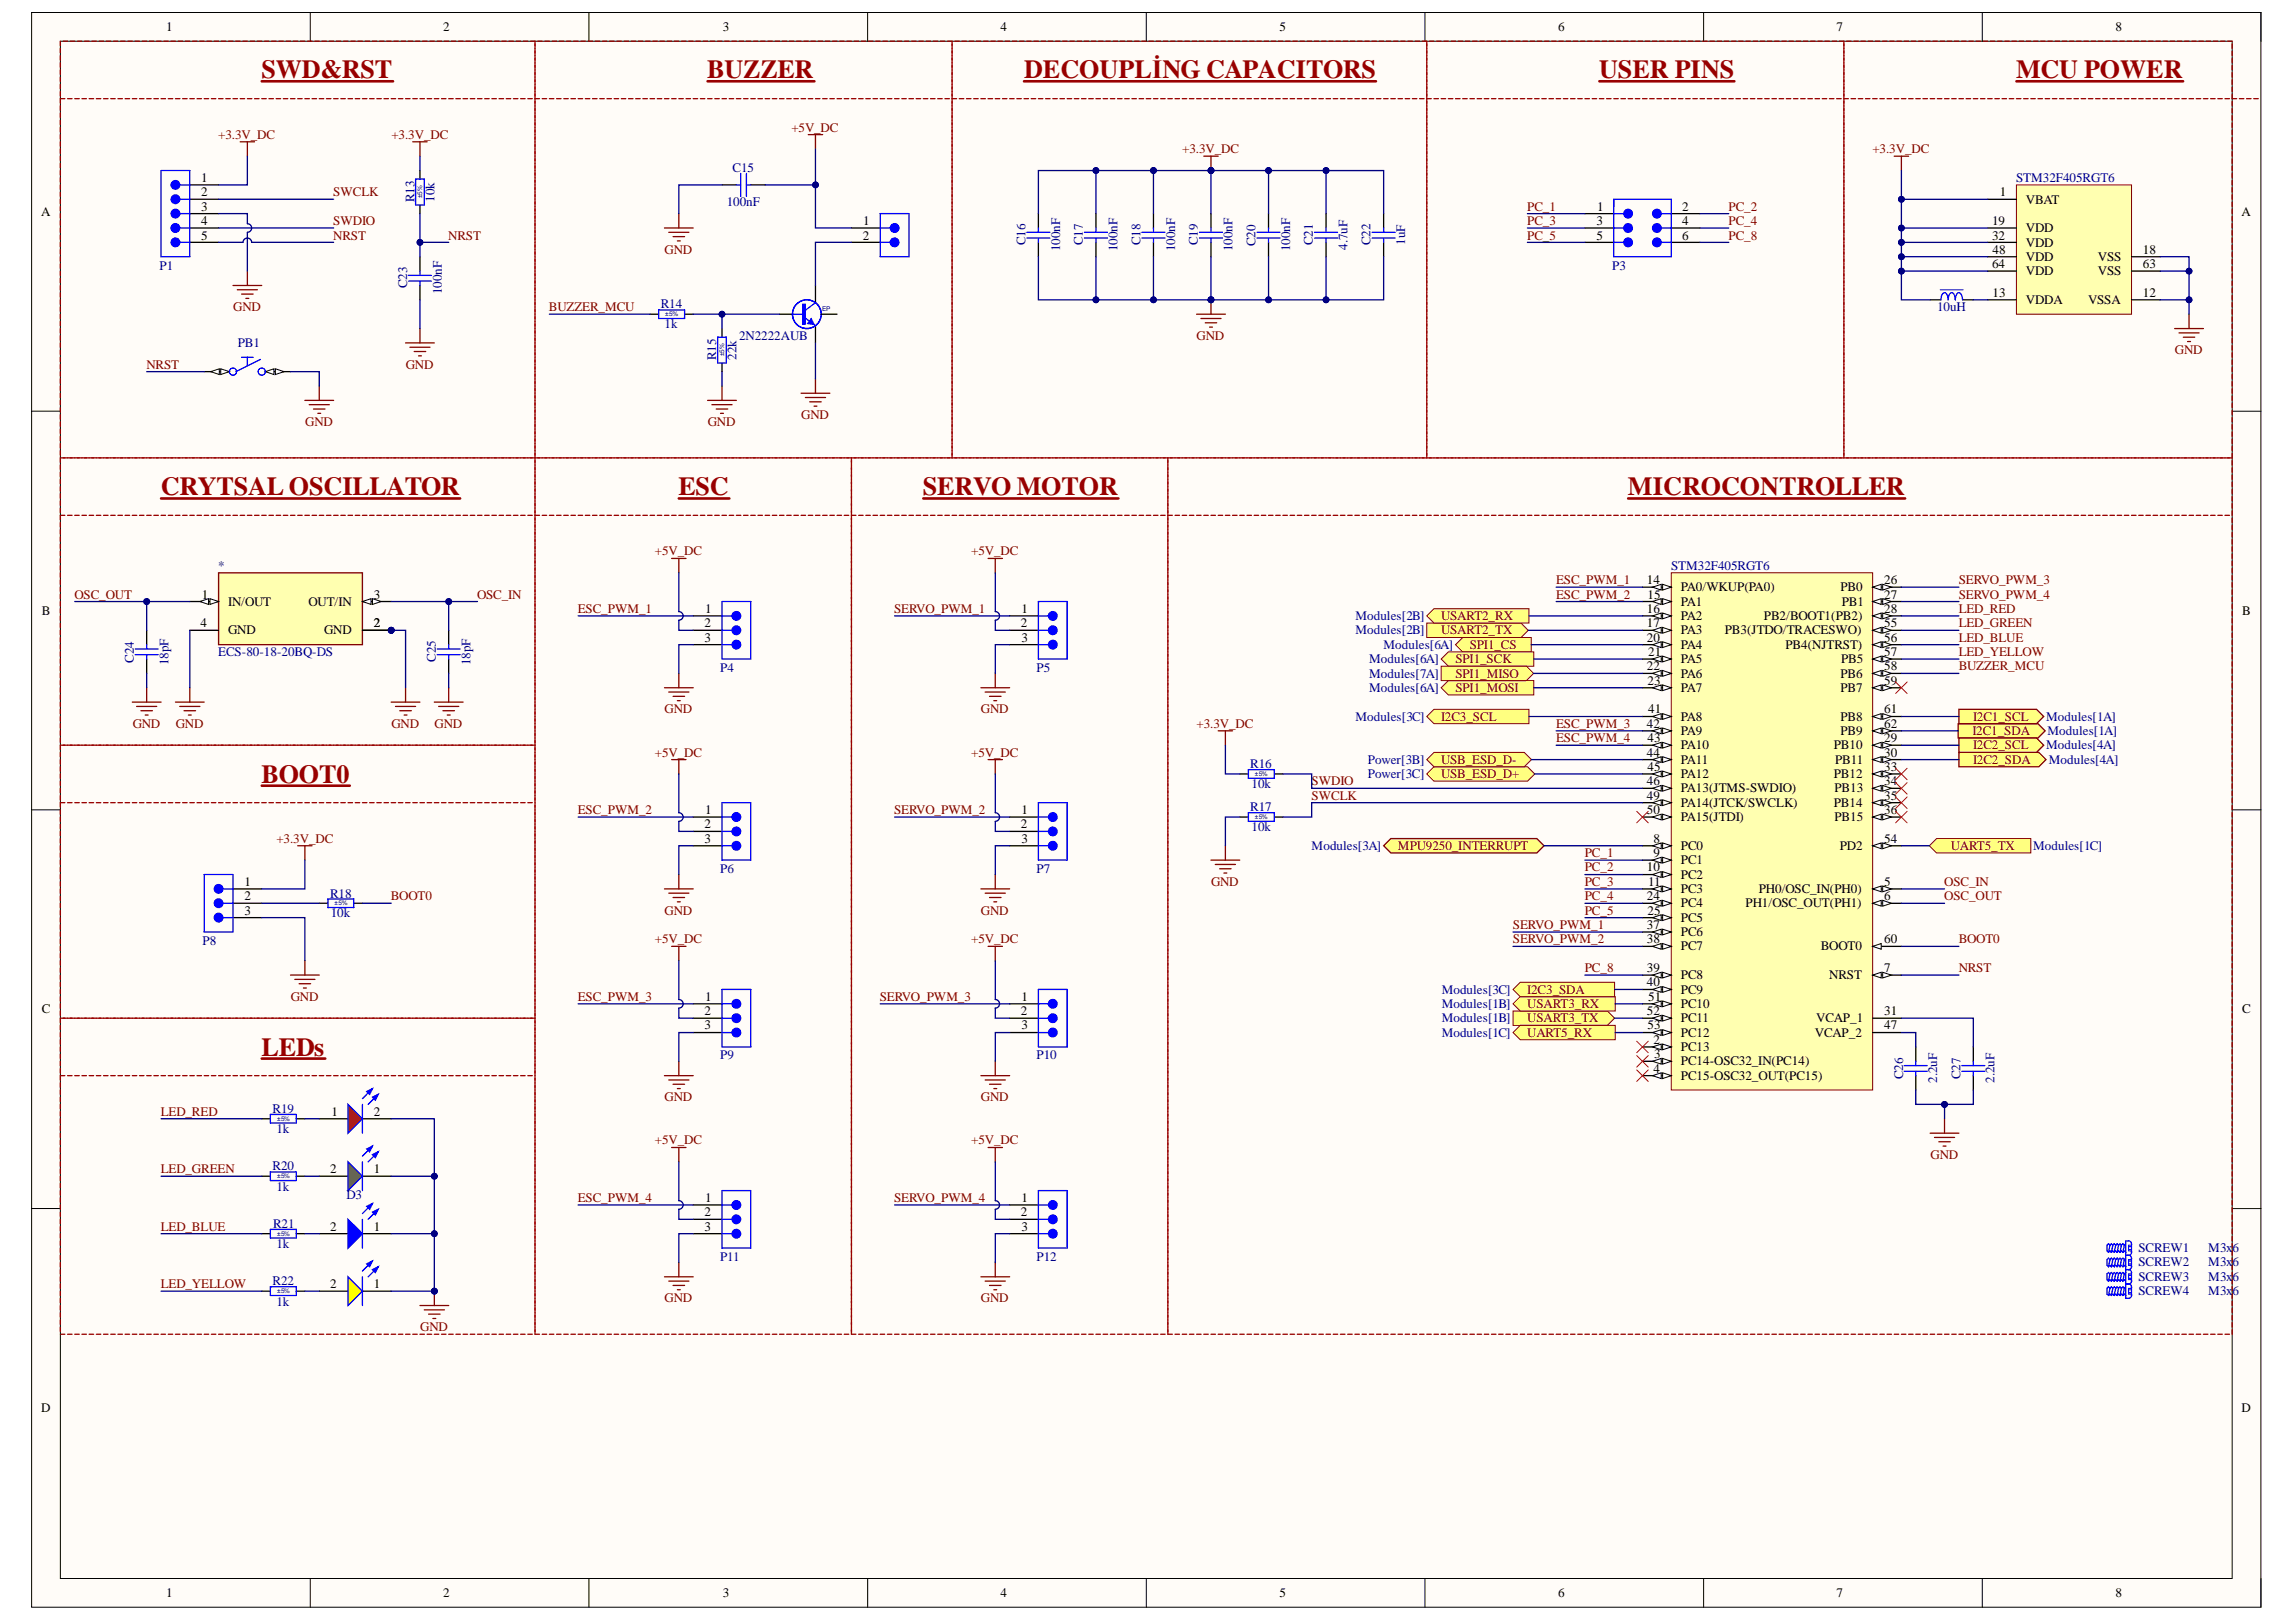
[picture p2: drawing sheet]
<svg xmlns="http://www.w3.org/2000/svg" width="297mm" height="210mm" viewBox="0 0 297 210" stroke-linecap="round" stroke-linejoin="round" font-family="sans-serif">
<defs><g id="words">
<g font-size="3.4" fill="#980000">
<text x="33.8" y="10.1">SWD&amp;RST</text>
<text x="91.5" y="10.1">BUZZER</text>
<text x="132.5" y="10.1">DECOUPLİNG CAPACITORS</text>
<text x="206.9" y="10.1">USER PINS</text>
<text x="260.8" y="10.1">MCU POWER</text>
<text x="20.8" y="64.1">CRYTSALOSCILLATOR</text>
<text x="87.8" y="64.1">ESC</text>
<text x="119.4" y="64.1">SERVO MOTOR</text>
<text x="210.6" y="64.1">MICROCONTROLLER</text>
<text x="33.8" y="101.3">BOOT0</text>
<text x="33.8" y="136.6">LEDs</text>
</g>
<g font-size="1.7">
<text x="21.5" y="4">1</text>
<text x="57.3" y="4">2</text>
<text x="93.5" y="4">3</text>
<text x="129.4" y="4">4</text>
<text x="165.5" y="4">5</text>
<text x="201.6" y="4">6</text>
<text x="237.6" y="4">7</text>
<text x="273.7" y="4">8</text>
<text x="26" y="23.6">1</text>
<text x="5.3" y="28">A</text>
<text x="26" y="25.4">2</text>
<text x="26" y="27.3">3</text>
<text x="26" y="29.1">4</text>
<text x="111.7" y="29.1">1</text>
<text x="206.6" y="29.1">3</text>
<text x="206.6" y="27.3">1</text>
<text x="217.6" y="29.1">4</text>
<text x="217.6" y="27.3">2</text>
<text x="257.7" y="29.1">19</text>
<text x="258.7" y="25.4">1</text>
<text x="262.1" y="26.3">VBAT</text>
<text x="290" y="28">A</text>
<text x="26" y="31">5</text>
<text x="111.6" y="31">2</text>
<text x="206.6" y="31">5</text>
<text x="217.6" y="31">6</text>
<text x="257.7" y="31">32</text>
<text x="257.7" y="34.7">64</text>
<text x="257.8" y="32.9">48</text>
<text x="262.1" y="30.1">VDD</text>
<text x="262.1" y="31.9">VDD</text>
<text x="262.1" y="33.8">VDD</text>
<text x="262.1" y="35.6">VDD</text>
<text x="271.4" y="33.8">VSS</text>
<text x="271.4" y="35.6">VSS</text>
<text x="277.2" y="32.9">18</text>
<text x="277.2" y="34.7">63</text>
<text x="257.8" y="38.4">13</text>
<text x="262.1" y="39.4">VDDA</text>
<text x="270.1" y="39.4">VSSA</text>
<text x="277.2" y="38.4">12</text>
<text x="26.1" y="77.5">1</text>
<text x="48.4" y="77.5">3</text>
<text x="213.1" y="75.6">14</text>
<text x="213.2" y="77.5">15</text>
<text x="217.5" y="76.5">PA0/WKUP(PA0)</text>
<text x="238.1" y="76.5">PB0</text>
<text x="243.8" y="75.6">26</text>
<text x="243.8" y="77.5">27</text>
<text x="5.4" y="79.6">B</text>
<text x="26" y="81.2">4</text>
<text x="29.5" y="78.4">IN/OUT</text>
<text x="29.5" y="82.1">GND</text>
<text x="39.9" y="78.4">OUT/IN</text>
<text x="41.9" y="82.1">GND</text>
<text x="48.4" y="81.2">2</text>
<text x="91.1" y="81.2">2</text>
<text x="91.1" y="83">3</text>
<text x="91.2" y="79.3">1</text>
<text x="132.1" y="81.2">2</text>
<text x="132.2" y="79.3">1</text>
<text x="132.2" y="83">3</text>
<text x="213.1" y="79.3">16</text>
<text x="213.1" y="81.2">17</text>
<text x="213.1" y="83">20</text>
<text x="217.5" y="78.4">PA1</text>
<text x="217.5" y="80.3">PA2</text>
<text x="217.5" y="82.1">PA3</text>
<text x="217.5" y="84">PA4</text>
<text x="223.1" y="82.1">PB3(JTDO/TRACESWO)</text>
<text x="228.2" y="80.3">PB2/BOOT1(PB2)</text>
<text x="231" y="84">PB4(NJTRST)</text>
<text x="238.3" y="78.4">PB1</text>
<text x="243.8" y="79.3">28</text>
<text x="243.8" y="81.2">55</text>
<text x="243.8" y="83">56</text>
<text x="290.1" y="79.6">B</text>
<text x="213.1" y="86.8">22</text>
<text x="213.2" y="88.6">23</text>
<text x="213.2" y="84.9">21</text>
<text x="217.5" y="85.8">PA5</text>
<text x="217.5" y="87.7">PA6</text>
<text x="217.5" y="89.5">PA7</text>
<text x="238.1" y="87.7">PB6</text>
<text x="238.1" y="89.5">PB7</text>
<text x="238.2" y="85.8">PB5</text>
<text x="243.8" y="84.9">57</text>
<text x="243.8" y="86.8">58</text>
<text x="243.8" y="88.6">59</text>
<text x="213.1" y="94.2">42</text>
<text x="213.2" y="92.3">41</text>
<text x="217.5" y="93.3">PA8</text>
<text x="217.5" y="95.1">PA9</text>
<text x="238.1" y="93.3">PB8</text>
<text x="238.1" y="95.1">PB9</text>
<text x="243.8" y="92.3">61</text>
<text x="243.8" y="94.2">62</text>
<text x="213.1" y="97.9">44</text>
<text x="213.1" y="101.6">46</text>
<text x="213.2" y="96">43</text>
<text x="213.2" y="99.8">45</text>
<text x="217.5" y="97">PA10</text>
<text x="217.5" y="98.8">PA11</text>
<text x="217.5" y="100.7">PA12</text>
<text x="237.2" y="97">PB10</text>
<text x="237.2" y="100.7">PB12</text>
<text x="237.4" y="98.8">PB11</text>
<text x="243.8" y="96">29</text>
<text x="243.8" y="97.9">30</text>
<text x="243.8" y="99.8">33</text>
<text x="243.8" y="101.6">34</text>
<text x="91.1" y="107.2">2</text>
<text x="91.2" y="105.3">1</text>
<text x="132.1" y="107.2">2</text>
<text x="132.2" y="105.3">1</text>
<text x="213.1" y="103.5">49</text>
<text x="213.1" y="105.3">50</text>
<text x="217.5" y="102.6">PA13(JTMS-SWDIO)</text>
<text x="217.5" y="104.4">PA14(JTCK/SWCLK)</text>
<text x="217.5" y="106.3">PA15(JTDI)</text>
<text x="237.2" y="104.4">PB14</text>
<text x="237.3" y="102.6">PB13</text>
<text x="237.3" y="106.3">PB15</text>
<text x="243.8" y="103.5">35</text>
<text x="243.8" y="105.3">36</text>
<text x="91.1" y="109.1">3</text>
<text x="132.2" y="109.1">3</text>
<text x="213.1" y="112.8">10</text>
<text x="213.9" y="109.1">8</text>
<text x="213.9" y="110.9">9</text>
<text x="217.5" y="110">PC0</text>
<text x="217.5" y="111.8">PC1</text>
<text x="217.5" y="113.7">PC2</text>
<text x="238" y="110">PD2</text>
<text x="243.8" y="109.1">54</text>
<text x="31.6" y="116.5">2</text>
<text x="31.6" y="114.6">1</text>
<text x="31.6" y="118.4">3</text>
<text x="213.1" y="116.5">24</text>
<text x="213.2" y="118.4">25</text>
<text x="213.2" y="114.6">11</text>
<text x="217.5" y="115.6">PC3</text>
<text x="217.5" y="117.4">PC4</text>
<text x="217.5" y="119.3">PC5</text>
<text x="225.8" y="117.4">PH1/OSC_OUT(PH1)</text>
<text x="227.5" y="115.6">PH0/OSC_IN(PH0)</text>
<text x="243.8" y="114.6">5</text>
<text x="243.8" y="116.5">6</text>
<text x="213.1" y="120.2">37</text>
<text x="213.1" y="122.1">38</text>
<text x="213.1" y="125.8">39</text>
<text x="217.5" y="121.1">PC6</text>
<text x="217.5" y="123">PC7</text>
<text x="235.6" y="123">BOOT0</text>
<text x="243.8" y="125.8">7</text>
<text x="243.8" y="122.1">60</text>
<text x="5.4" y="131.1">C</text>
<text x="91.1" y="131.4">2</text>
<text x="91.2" y="129.5">1</text>
<text x="132.1" y="131.4">2</text>
<text x="132.2" y="129.5">1</text>
<text x="213.1" y="127.6">40</text>
<text x="213.1" y="131.4">52</text>
<text x="213.2" y="129.5">51</text>
<text x="217.5" y="126.7">PC8</text>
<text x="217.5" y="128.6">PC9</text>
<text x="217.5" y="130.4">PC10</text>
<text x="236.7" y="126.7">NRST</text>
<text x="243.8" y="131.4">31</text>
<text x="290.1" y="131.1">C</text>
<text x="91.1" y="133.2">3</text>
<text x="132.2" y="133.2">3</text>
<text x="213.2" y="133.2">53</text>
<text x="213.9" y="135.1">2</text>
<text x="214" y="136.9">3</text>
<text x="217.5" y="136">PC13</text>
<text x="217.5" y="137.9">PC14-OSC32_IN(PC14)</text>
<text x="217.5" y="132.3">PC11</text>
<text x="217.5" y="134.2">PC12</text>
<text x="234.8" y="134.2">VCAP_2</text>
<text x="235" y="132.3">VCAP_1</text>
<text x="243.8" y="133.2">47</text>
<text x="213.9" y="138.8">4</text>
<text x="217.5" y="139.7">PC15-OSC32_OUT(PC15)</text>
<text x="42.9" y="144.4">1</text>
<text x="48.4" y="144.4">2</text>
<text x="42.7" y="151.8">2</text>
<text x="48.4" y="151.8">1</text>
<text x="91.2" y="155.5">1</text>
<text x="132.2" y="155.5">1</text>
<text x="42.7" y="159.2">2</text>
<text x="48.4" y="159.2">1</text>
<text x="91.1" y="157.4">2</text>
<text x="91.1" y="159.2">3</text>
<text x="132.1" y="157.4">2</text>
<text x="132.2" y="159.2">3</text>
<text x="42.7" y="166.7">2</text>
<text x="48.4" y="166.7">1</text>
<text x="5.3" y="182.7">D</text>
<text x="290" y="182.7">D</text>
<text x="21.5" y="206.6">1</text>
<text x="57.3" y="206.6">2</text>
<text x="93.5" y="206.6">3</text>
<text x="129.4" y="206.6">4</text>
<text x="165.5" y="206.6">5</text>
<text x="201.6" y="206.6">6</text>
<text x="237.6" y="206.6">7</text>
<text x="273.7" y="206.6">8</text>
</g>
<g font-size="1.7" fill="#800000">
<text x="28.2" y="18">+3.3V_DC</text>
<text x="50.6" y="18">+3.3V_DC</text>
<text x="102.4" y="17.1">+5V_DC</text>
<text x="153" y="19.8">+3.3V_DC</text>
<text x="242.2" y="19.8">+3.3V_DC</text>
<text x="43.1" y="25.4">SWCLK</text>
<text x="43.1" y="29.1">SWDIO</text>
<text x="197.6" y="27.3">PC_1</text>
<text x="197.6" y="29.1">PC_3</text>
<text x="223.6" y="27.3">PC_2</text>
<text x="223.6" y="29.1">PC_4</text>
<text x="43.1" y="31">NRST</text>
<text x="58" y="31">NRST</text>
<text x="86" y="32.9">GND</text>
<text x="197.6" y="31">PC_5</text>
<text x="223.6" y="31">PC_8</text>
<text x="30.2" y="40.3">GND</text>
<text x="71" y="40.3">BUZZER_MCU</text>
<text x="18.9" y="47.7">NRST</text>
<text x="52.5" y="47.7">GND</text>
<text x="154.8" y="44">GND</text>
<text x="281.4" y="45.9">GND</text>
<text x="39.5" y="55.2">GND</text>
<text x="91.6" y="55.2">GND</text>
<text x="103.7" y="54.2">GND</text>
<text x="84.7" y="71.9">+5V_DC</text>
<text x="125.6" y="71.9">+5V_DC</text>
<text x="9.6" y="77.5">OSC_OUT</text>
<text x="61.7" y="77.5">OSC_IN</text>
<text x="201.3" y="75.6">ESC_PWM_1</text>
<text x="201.3" y="77.5">ESC_PWM_2</text>
<text x="253.4" y="75.6">SERVO_PWM_3</text>
<text x="253.4" y="77.5">SERVO_PWM_4</text>
<text x="74.7" y="79.3">ESC_PWM_1</text>
<text x="115.7" y="79.3">SERVO_PWM_1</text>
<text x="186.4" y="82.1">USART2_TX</text>
<text x="186.4" y="80.3">USART2_RX</text>
<text x="190.2" y="84">SPI1_CS</text>
<text x="253.4" y="79.3">LED_RED</text>
<text x="253.4" y="81.2">LED_GREEN</text>
<text x="253.4" y="83">LED_BLUE</text>
<text x="188.3" y="85.8">SPI1_SCK</text>
<text x="188.3" y="89.5">SPI1_MOSI</text>
<text x="188.3" y="87.7">SPI1_MISO</text>
<text x="253.4" y="84.9">LED_YELLOW</text>
<text x="253.4" y="86.8">BUZZER_MCU</text>
<text x="17.2" y="94.2">GND</text>
<text x="22.7" y="94.2">GND</text>
<text x="50.6" y="94.2">GND</text>
<text x="56.2" y="94.2">GND</text>
<text x="86" y="92.3">GND</text>
<text x="126.9" y="92.3">GND</text>
<text x="154.8" y="94.2">+3.3V_DC</text>
<text x="186.4" y="93.3">I2C3_SCL</text>
<text x="201.3" y="94.2">ESC_PWM_3</text>
<text x="255.2" y="95.1">I2C1_SDA</text>
<text x="255.3" y="93.3">I2C1_SCL</text>
<text x="84.7" y="97.9">+5V_DC</text>
<text x="125.6" y="97.9">+5V_DC</text>
<text x="169.7" y="101.6">SWDIO</text>
<text x="186.4" y="100.7">USB_ESD_D+</text>
<text x="186.4" y="98.8">USB_ESD_D-</text>
<text x="201.3" y="96">ESC_PWM_4</text>
<text x="255.3" y="98.8">I2C2_SDA</text>
<text x="255.3" y="97">I2C2_SCL</text>
<text x="74.7" y="105.3">ESC_PWM_2</text>
<text x="115.7" y="105.3">SERVO_PWM_2</text>
<text x="169.7" y="103.5">SWCLK</text>
<text x="35.8" y="109.1">+3.3V_DC</text>
<text x="180.9" y="110">MPU9250_INTERRUPT</text>
<text x="205" y="110.9">PC_1</text>
<text x="205" y="112.8">PC_2</text>
<text x="252.4" y="110">UART5_TX</text>
<text x="50.6" y="116.5">BOOT0</text>
<text x="86" y="118.4">GND</text>
<text x="126.9" y="118.4">GND</text>
<text x="156.7" y="114.6">GND</text>
<text x="205" y="114.6">PC_3</text>
<text x="205" y="116.5">PC_4</text>
<text x="205" y="118.4">PC_5</text>
<text x="251.5" y="114.6">OSC_IN</text>
<text x="251.5" y="116.5">OSC_OUT</text>
<text x="84.7" y="122.1">+5V_DC</text>
<text x="125.6" y="122.1">+5V_DC</text>
<text x="195.7" y="120.2">SERVO_PWM_1</text>
<text x="195.7" y="122.1">SERVO_PWM_2</text>
<text x="205" y="125.8">PC_8</text>
<text x="253.4" y="125.8">NRST</text>
<text x="253.4" y="122.1">BOOT0</text>
<text x="37.6" y="129.5">GND</text>
<text x="74.7" y="129.5">ESC_PWM_3</text>
<text x="113.8" y="129.5">SERVO_PWM_3</text>
<text x="197.6" y="130.4">USART3_RX</text>
<text x="197.6" y="128.6">I2C3_SDA</text>
<text x="197.6" y="132.3">USART3_TX</text>
<text x="197.6" y="134.2">UART5_RX</text>
<text x="86" y="142.5">GND</text>
<text x="126.9" y="142.5">GND</text>
<text x="20.8" y="144.4">LED_RED</text>
<text x="84.7" y="148.1">+5V_DC</text>
<text x="125.6" y="148.1">+5V_DC</text>
<text x="249.8" y="150">GND</text>
<text x="20.8" y="151.8">LED_GREEN</text>
<text x="74.7" y="155.5">ESC_PWM_4</text>
<text x="115.7" y="155.5">SERVO_PWM_4</text>
<text x="20.8" y="159.2">LED_BLUE</text>
<text x="20.8" y="166.7">LED_YELLOW</text>
<text x="54.4" y="172.3">GND</text>
<text x="86" y="168.5">GND</text>
<text x="126.9" y="168.5">GND</text>
</g>
<g font-size="1.7" fill="#000080">
<text x="94.8" y="22.2">C15</text>
<text x="260.8" y="23.6">STM32F405RGT6</text>
<text x="53.6" y="26.2" transform="rotate(-90 53.6 26.2)">R13</text>
<text x="56.2" y="26.1" transform="rotate(-90 56.2 26.1)">10k</text>
<text x="94" y="26.7">100nF</text>
<text x="20.6" y="34.9">P1</text>
<text x="132.7" y="31.8" transform="rotate(-90 132.7 31.8)">C16</text>
<text x="137.1" y="32.5" transform="rotate(-90 137.1 32.5)">100nF</text>
<text x="140.1" y="31.8" transform="rotate(-90 140.1 31.8)">C17</text>
<text x="144.6" y="32.5" transform="rotate(-90 144.6 32.5)">100nF</text>
<text x="147.5" y="31.8" transform="rotate(-90 147.5 31.8)">C18</text>
<text x="152" y="32.5" transform="rotate(-90 152 32.5)">100nF</text>
<text x="155" y="31.8" transform="rotate(-90 155 31.8)">C19</text>
<text x="159.5" y="32.5" transform="rotate(-90 159.5 32.5)">100nF</text>
<text x="162.4" y="31.8" transform="rotate(-90 162.4 31.8)">C20</text>
<text x="166.9" y="32.5" transform="rotate(-90 166.9 32.5)">100nF</text>
<text x="169.9" y="31.8" transform="rotate(-90 169.9 31.8)">C21</text>
<text x="174.3" y="32.3" transform="rotate(-90 174.3 32.3)">4.7uF</text>
<text x="177.3" y="31.8" transform="rotate(-90 177.3 31.8)">C22</text>
<text x="181.8" y="31.7" transform="rotate(-90 181.8 31.7)">1uF</text>
<text x="208.6" y="34.9">P3</text>
<text x="52.7" y="37.3" transform="rotate(-90 52.7 37.3)">C23</text>
<text x="57.2" y="38.1" transform="rotate(-90 57.2 38.1)">100nF</text>
<text x="85.5" y="39.9">R14</text>
<text x="250.6" y="40.3">10uH</text>
<text x="30.8" y="44.9">PB1</text>
<text x="86" y="42.5">1k</text>
<text x="92.7" y="46.6" transform="rotate(-90 92.7 46.6)">R15</text>
<text x="95.3" y="46.5" transform="rotate(-90 95.3 46.5)">22k</text>
<text x="95.6" y="44">2N2222AUB</text>
<text x="28.2" y="73.7">*</text>
<text x="216.2" y="73.7">STM32F405RGT6</text>
<text x="175.4" y="82.1">Modules[2B]</text>
<text x="175.4" y="80.3">Modules[2B]</text>
<text x="179" y="84">Modules[6A]</text>
<text x="17.3" y="85.7" transform="rotate(-90 17.3 85.7)">C24</text>
<text x="21.8" y="86.1" transform="rotate(-90 21.8 86.1)">18pF</text>
<text x="28.2" y="84.9">ECS-80-18-20BQ-DS</text>
<text x="56.4" y="85.7" transform="rotate(-90 56.4 85.7)">C25</text>
<text x="60.9" y="86.1" transform="rotate(-90 60.9 86.1)">18pF</text>
<text x="93.2" y="86.9">P4</text>
<text x="134.1" y="86.9">P5</text>
<text x="177.1" y="85.8">Modules[6A]</text>
<text x="177.1" y="89.5">Modules[6A]</text>
<text x="177.1" y="87.7">Modules[7A]</text>
<text x="175.4" y="93.3">Modules[3C]</text>
<text x="264.7" y="93.3">Modules[1A]</text>
<text x="264.9" y="95.1">Modules[1A]</text>
<text x="161.7" y="99.4">R16</text>
<text x="161.9" y="102">10k</text>
<text x="177" y="100.7">Power[3C]</text>
<text x="177" y="98.8">Power[3B]</text>
<text x="264.7" y="97">Modules[4A]</text>
<text x="265.1" y="98.8">Modules[4A]</text>
<text x="161.7" y="105">R17</text>
<text x="161.9" y="107.5">10k</text>
<text x="93.2" y="112.9">P6</text>
<text x="134.1" y="112.9">P7</text>
<text x="169.7" y="110">Modules[3A]</text>
<text x="263" y="110">Modules[1C]</text>
<text x="42.7" y="116.2">R18</text>
<text x="42.8" y="118.7">10k</text>
<text x="26.2" y="122.2">P8</text>
<text x="186.5" y="130.4">Modules[1B]</text>
<text x="186.5" y="128.6">Modules[3C]</text>
<text x="93.2" y="137.1">P9</text>
<text x="134.1" y="137.1">P10</text>
<text x="186.5" y="132.3">Modules[1B]</text>
<text x="186.5" y="134.2">Modules[1C]</text>
<text x="246.2" y="139.6" transform="rotate(-90 246.2 139.6)">C26</text>
<text x="250.6" y="140.2" transform="rotate(-90 250.6 140.2)">2.2uF</text>
<text x="253.7" y="139.6" transform="rotate(-90 253.7 139.6)">C27</text>
<text x="258" y="140.2" transform="rotate(-90 258 140.2)">2.2uF</text>
<text x="35.3" y="144">R19</text>
<text x="35.8" y="146.7">1k</text>
<text x="35.3" y="151.5">R20</text>
<text x="35.8" y="154.1">1k</text>
<text x="44.8" y="155.2">D3</text>
<text x="35.3" y="158.9">R21</text>
<text x="35.8" y="161.5">1k</text>
<text x="35.3" y="166.3">R22</text>
<text x="93.2" y="163.1">P11</text>
<text x="134.1" y="163.1">P12</text>
<text x="276.6" y="163.9">SCREW2</text>
<text x="276.6" y="165.7">SCREW3</text>
<text x="276.6" y="167.6">SCREW4</text>
<text x="276.6" y="162">SCREW1</text>
<text x="285.7" y="163.9">M3x</text>
<text x="285.7" y="165.7">M3x</text>
<text x="285.7" y="167.6">M3x</text>
<text x="285.7" y="162">M3x</text>
<text x="288.8" y="163.9">6</text>
<text x="288.8" y="165.7">6</text>
<text x="288.8" y="167.6">6</text>
<text x="288.8" y="162">6</text>
<text x="35.8" y="169">1k</text>
</g>
<g font-size=".8" fill="#000080">
<text x="54.6" y="25.7" transform="rotate(-90 54.6 25.7)">±5%</text>
<text x="86.1" y="40.9">±5%</text>
<text x="106.4" y="40.3">EP</text>
<text x="93.7" y="46.1" transform="rotate(-90 93.7 46.1)">±5%</text>
<text x="162.3" y="100.4">±5%</text>
<text x="162.3" y="106">±5%</text>
<text x="43.3" y="117.2">±5%</text>
<text x="35.8" y="145.1">±5%</text>
<text x="35.8" y="152.5">±5%</text>
<text x="35.8" y="159.9">±5%</text>
<text x="35.8" y="167.4">±5%</text>
</g>
</g></defs>
<path d="M4.1 1.6h288.4v206.4h-288.4z" fill-rule="evenodd" fill="#fffcf8"/>
<path d="M4.1 1.6h288.4v206.4h-288.4z" fill="none" stroke="#000" stroke-width=".13"/>
<path d="M7.8 5.3h281v199h-281z" fill-rule="evenodd" fill="#fffcf8"/>
<g fill="none" stroke="#000" stroke-width=".13">
<path d="M4.1 1.6h3.7M7.8 5.3h281v199h-281zM40.1 1.6v3.7M76.2 1.6v3.7M112.2 1.6v3.7M148.3 1.6v3.7M184.4 1.6v3.7M220.4 1.6v3.7M256.5 1.6v3.7M288.8 1.6h3.7v3.7M4.1 53.2h3.7M288.8 53.2h3.7"/>
<path d="M4.1 104.8h3.7M288.8 104.8h3.7M4.1 156.4h3.7M288.8 156.4h3.7M40.1 204.3v3.7M76.2 204.3v3.7M112.3 204.3v3.7M148.3 204.3v3.7M184.4 204.3v3.7M220.4 204.3v3.7M256.5 204.3v3.7M292.5 204.3v3.7"/>
</g>
<path d="M216.2 74.1h26.1v67h-26.1z" fill-rule="evenodd" fill="#ffffb0"/>
<path d="M216.2 74.1h26.1v67h-26.1z" fill="none" stroke="#800000" stroke-width=".13"/>
<path d="M212.5 76h3.7" fill="none" stroke="#000" stroke-width=".17"/>
<path d="M215.1 75.6l1.1 .4-1.1 .4z" fill="#f8fcff"/>
<path d="M215.1 75.6l1.1 .4-1.1 .4z" fill="none" stroke="#000" stroke-width=".13"/>
<path d="M213.8 76l1.1-.4v.8z" fill="#f8fcff"/>
<path d="M213.8 76l1.1-.4v.8z" fill="none" stroke="#000" stroke-width=".13"/>
<path d="M212.5 77.8h3.7" fill="none" stroke="#000" stroke-width=".17"/>
<path d="M215.1 77.5l1.1 .3-1.1 .4z" fill="#f8fcff"/>
<path d="M215.1 77.5l1.1 .3-1.1 .4z" fill="none" stroke="#000" stroke-width=".13"/>
<path d="M213.8 77.8l1.1-.3v.7z" fill="#f8fcff"/>
<path d="M213.8 77.8l1.1-.3v.7z" fill="none" stroke="#000" stroke-width=".13"/>
<path d="M212.5 79.7h3.7" fill="none" stroke="#000" stroke-width=".17"/>
<path d="M215.1 79.3l1.1 .4-1.1 .4z" fill="#f8fcff"/>
<path d="M215.1 79.3l1.1 .4-1.1 .4z" fill="none" stroke="#000" stroke-width=".13"/>
<path d="M213.8 79.7l1.1-.4v.8z" fill="#f8fcff"/>
<path d="M213.8 79.7l1.1-.4v.8z" fill="none" stroke="#000" stroke-width=".13"/>
<path d="M212.5 81.6h3.7" fill="none" stroke="#000" stroke-width=".17"/>
<path d="M215.1 81.2l1.1 .4-1.1 .3z" fill="#f8fcff"/>
<path d="M215.1 81.2l1.1 .4-1.1 .3z" fill="none" stroke="#000" stroke-width=".13"/>
<path d="M213.8 81.6l1.1-.4v.7z" fill="#f8fcff"/>
<path d="M213.8 81.6l1.1-.4v.7z" fill="none" stroke="#000" stroke-width=".13"/>
<path d="M212.5 83.4h3.7" fill="none" stroke="#000" stroke-width=".17"/>
<path d="M215.1 83l1.1 .4-1.1 .4z" fill="#f8fcff"/>
<path d="M215.1 83l1.1 .4-1.1 .4z" fill="none" stroke="#000" stroke-width=".13"/>
<path d="M213.8 83.4l1.1-.4v.8z" fill="#f8fcff"/>
<path d="M213.8 83.4l1.1-.4v.8z" fill="none" stroke="#000" stroke-width=".13"/>
<path d="M212.5 85.3h3.7" fill="none" stroke="#000" stroke-width=".17"/>
<path d="M215.1 84.9l1.1 .4-1.1 .4z" fill="#f8fcff"/>
<path d="M215.1 84.9l1.1 .4-1.1 .4z" fill="none" stroke="#000" stroke-width=".13"/>
<path d="M213.8 85.3l1.1-.4v.8z" fill="#f8fcff"/>
<path d="M213.8 85.3l1.1-.4v.8z" fill="none" stroke="#000" stroke-width=".13"/>
<path d="M212.5 87.1h3.7" fill="none" stroke="#000" stroke-width=".17"/>
<path d="M215.1 86.8l1.1 .3-1.1 .4z" fill="#f8fcff"/>
<path d="M215.1 86.8l1.1 .3-1.1 .4z" fill="none" stroke="#000" stroke-width=".13"/>
<path d="M213.8 87.1l1.1-.3v.7z" fill="#f8fcff"/>
<path d="M213.8 87.1l1.1-.3v.7z" fill="none" stroke="#000" stroke-width=".13"/>
<path d="M212.5 89h3.7" fill="none" stroke="#000" stroke-width=".17"/>
<path d="M215.1 88.6l1.1 .4-1.1 .4z" fill="#f8fcff"/>
<path d="M215.1 88.6l1.1 .4-1.1 .4z" fill="none" stroke="#000" stroke-width=".13"/>
<path d="M213.8 89l1.1-.4v.8z" fill="#f8fcff"/>
<path d="M213.8 89l1.1-.4v.8z" fill="none" stroke="#000" stroke-width=".13"/>
<path d="M242.3 76h3.7" fill="none" stroke="#000" stroke-width=".17"/>
<path d="M242.3 76l1.1-.4v.8z" fill="#f8fcff"/>
<path d="M242.3 76l1.1-.4v.8z" fill="none" stroke="#000" stroke-width=".13"/>
<path d="M243.6 75.6l1.1 .4-1.1 .4z" fill="#f8fcff"/>
<path d="M243.6 75.6l1.1 .4-1.1 .4z" fill="none" stroke="#000" stroke-width=".13"/>
<path d="M242.3 77.8h3.7" fill="none" stroke="#000" stroke-width=".17"/>
<path d="M242.3 77.8l1.1-.3v.7z" fill="#f8fcff"/>
<path d="M242.3 77.8l1.1-.3v.7z" fill="none" stroke="#000" stroke-width=".13"/>
<path d="M243.6 77.5l1.1 .3-1.1 .4z" fill="#f8fcff"/>
<path d="M243.6 77.5l1.1 .3-1.1 .4z" fill="none" stroke="#000" stroke-width=".13"/>
<path d="M242.3 79.7h3.7" fill="none" stroke="#000" stroke-width=".17"/>
<path d="M242.3 79.7l1.1-.4v.8z" fill="#f8fcff"/>
<path d="M242.3 79.7l1.1-.4v.8z" fill="none" stroke="#000" stroke-width=".13"/>
<path d="M243.6 79.3l1.1 .4-1.1 .4z" fill="#f8fcff"/>
<path d="M243.6 79.3l1.1 .4-1.1 .4z" fill="none" stroke="#000" stroke-width=".13"/>
<path d="M242.3 96.4h3.7" fill="none" stroke="#000" stroke-width=".17"/>
<path d="M242.3 96.4l1.1-.3v.7z" fill="#f8fcff"/>
<path d="M242.3 96.4l1.1-.3v.7z" fill="none" stroke="#000" stroke-width=".13"/>
<path d="M243.6 96.1l1.1 .3-1.1 .4z" fill="#f8fcff"/>
<path d="M243.6 96.1l1.1 .3-1.1 .4z" fill="none" stroke="#000" stroke-width=".13"/>
<path d="M242.3 98.3h3.7" fill="none" stroke="#000" stroke-width=".17"/>
<path d="M242.3 98.3l1.1-.4v.8z" fill="#f8fcff"/>
<path d="M242.3 98.3l1.1-.4v.8z" fill="none" stroke="#000" stroke-width=".13"/>
<path d="M243.6 97.9l1.1 .4-1.1 .4z" fill="#f8fcff"/>
<path d="M243.6 97.9l1.1 .4-1.1 .4z" fill="none" stroke="#000" stroke-width=".13"/>
<path d="M242.3 100.2h3.7" fill="none" stroke="#000" stroke-width=".17"/>
<path d="M242.3 100.2l1.1-.4v.7z" fill="#f8fcff"/>
<path d="M242.3 100.2l1.1-.4v.7z" fill="none" stroke="#000" stroke-width=".13"/>
<path d="M243.6 99.8l1.1 .4-1.1 .3z" fill="#f8fcff"/>
<path d="M243.6 99.8l1.1 .4-1.1 .3z" fill="none" stroke="#000" stroke-width=".13"/>
<path d="M242.3 102h3.7" fill="none" stroke="#000" stroke-width=".17"/>
<path d="M242.3 102l1.1-.4v.8z" fill="#f8fcff"/>
<path d="M242.3 102l1.1-.4v.8z" fill="none" stroke="#000" stroke-width=".13"/>
<path d="M243.6 101.6l1.1 .4-1.1 .4z" fill="#f8fcff"/>
<path d="M243.6 101.6l1.1 .4-1.1 .4z" fill="none" stroke="#000" stroke-width=".13"/>
<path d="M242.3 103.9h3.7" fill="none" stroke="#000" stroke-width=".17"/>
<path d="M242.3 103.9l1.1-.4v.7z" fill="#f8fcff"/>
<path d="M242.3 103.9l1.1-.4v.7z" fill="none" stroke="#000" stroke-width=".13"/>
<path d="M243.6 103.5l1.1 .4-1.1 .3z" fill="#f8fcff"/>
<path d="M243.6 103.5l1.1 .4-1.1 .3z" fill="none" stroke="#000" stroke-width=".13"/>
<path d="M242.3 105.7h3.7" fill="none" stroke="#000" stroke-width=".17"/>
<path d="M242.3 105.7l1.1-.3v.7z" fill="#f8fcff"/>
<path d="M242.3 105.7l1.1-.3v.7z" fill="none" stroke="#000" stroke-width=".13"/>
<path d="M243.6 105.4l1.1 .3-1.1 .4z" fill="#f8fcff"/>
<path d="M243.6 105.4l1.1 .3-1.1 .4z" fill="none" stroke="#000" stroke-width=".13"/>
<path d="M212.5 92.7h3.7" fill="none" stroke="#000" stroke-width=".17"/>
<path d="M215.1 92.4l1.1 .3-1.1 .4z" fill="#f8fcff"/>
<path d="M215.1 92.4l1.1 .3-1.1 .4z" fill="none" stroke="#000" stroke-width=".13"/>
<path d="M213.8 92.7l1.1-.3v.7z" fill="#f8fcff"/>
<path d="M213.8 92.7l1.1-.3v.7z" fill="none" stroke="#000" stroke-width=".13"/>
<path d="M212.5 94.6h3.7" fill="none" stroke="#000" stroke-width=".17"/>
<path d="M215.1 94.2l1.1 .4-1.1 .4z" fill="#f8fcff"/>
<path d="M215.1 94.2l1.1 .4-1.1 .4z" fill="none" stroke="#000" stroke-width=".13"/>
<path d="M213.8 94.6l1.1-.4v.8z" fill="#f8fcff"/>
<path d="M213.8 94.6l1.1-.4v.8z" fill="none" stroke="#000" stroke-width=".13"/>
<path d="M212.5 96.4h3.7" fill="none" stroke="#000" stroke-width=".17"/>
<path d="M215.1 96.1l1.1 .3-1.1 .4z" fill="#f8fcff"/>
<path d="M215.1 96.1l1.1 .3-1.1 .4z" fill="none" stroke="#000" stroke-width=".13"/>
<path d="M213.8 96.4l1.1-.3v.7z" fill="#f8fcff"/>
<path d="M213.8 96.4l1.1-.3v.7z" fill="none" stroke="#000" stroke-width=".13"/>
<path d="M212.5 98.3h3.7" fill="none" stroke="#000" stroke-width=".17"/>
<path d="M215.1 97.9l1.1 .4-1.1 .4z" fill="#f8fcff"/>
<path d="M215.1 97.9l1.1 .4-1.1 .4z" fill="none" stroke="#000" stroke-width=".13"/>
<path d="M213.8 98.3l1.1-.4v.8z" fill="#f8fcff"/>
<path d="M213.8 98.3l1.1-.4v.8z" fill="none" stroke="#000" stroke-width=".13"/>
<path d="M212.5 100.2h3.7" fill="none" stroke="#000" stroke-width=".17"/>
<path d="M215.1 99.8l1.1 .4-1.1 .3z" fill="#f8fcff"/>
<path d="M215.1 99.8l1.1 .4-1.1 .3z" fill="none" stroke="#000" stroke-width=".13"/>
<path d="M213.8 100.2l1.1-.4v.7z" fill="#f8fcff"/>
<path d="M213.8 100.2l1.1-.4v.7z" fill="none" stroke="#000" stroke-width=".13"/>
<path d="M212.5 102h3.7" fill="none" stroke="#000" stroke-width=".17"/>
<path d="M215.1 101.6l1.1 .4-1.1 .4z" fill="#f8fcff"/>
<path d="M215.1 101.6l1.1 .4-1.1 .4z" fill="none" stroke="#000" stroke-width=".13"/>
<path d="M213.8 102l1.1-.4v.8z" fill="#f8fcff"/>
<path d="M213.8 102l1.1-.4v.8z" fill="none" stroke="#000" stroke-width=".13"/>
<path d="M212.5 103.9h3.7" fill="none" stroke="#000" stroke-width=".17"/>
<path d="M215.1 103.5l1.1 .4-1.1 .3z" fill="#f8fcff"/>
<path d="M215.1 103.5l1.1 .4-1.1 .3z" fill="none" stroke="#000" stroke-width=".13"/>
<path d="M213.8 103.9l1.1-.4v.7z" fill="#f8fcff"/>
<path d="M213.8 103.9l1.1-.4v.7z" fill="none" stroke="#000" stroke-width=".13"/>
<path d="M212.5 105.7h3.7" fill="none" stroke="#000" stroke-width=".17"/>
<path d="M215.1 105.4l1.1 .3-1.1 .4z" fill="#f8fcff"/>
<path d="M215.1 105.4l1.1 .3-1.1 .4z" fill="none" stroke="#000" stroke-width=".13"/>
<path d="M213.8 105.7l1.1-.3v.7z" fill="#f8fcff"/>
<path d="M213.8 105.7l1.1-.3v.7z" fill="none" stroke="#000" stroke-width=".13"/>
<path d="M242.3 81.6h3.7" fill="none" stroke="#000" stroke-width=".17"/>
<path d="M242.3 81.6l1.1-.4v.7z" fill="#f8fcff"/>
<path d="M242.3 81.6l1.1-.4v.7z" fill="none" stroke="#000" stroke-width=".13"/>
<path d="M243.6 81.2l1.1 .4-1.1 .3z" fill="#f8fcff"/>
<path d="M243.6 81.2l1.1 .4-1.1 .3z" fill="none" stroke="#000" stroke-width=".13"/>
<path d="M242.3 83.4h3.7" fill="none" stroke="#000" stroke-width=".17"/>
<path d="M242.3 83.4l1.1-.4v.8z" fill="#f8fcff"/>
<path d="M242.3 83.4l1.1-.4v.8z" fill="none" stroke="#000" stroke-width=".13"/>
<path d="M243.6 83l1.1 .4-1.1 .4z" fill="#f8fcff"/>
<path d="M243.6 83l1.1 .4-1.1 .4z" fill="none" stroke="#000" stroke-width=".13"/>
<path d="M242.3 85.3h3.7" fill="none" stroke="#000" stroke-width=".17"/>
<path d="M242.3 85.3l1.1-.4v.8z" fill="#f8fcff"/>
<path d="M242.3 85.3l1.1-.4v.8z" fill="none" stroke="#000" stroke-width=".13"/>
<path d="M243.6 84.9l1.1 .4-1.1 .4z" fill="#f8fcff"/>
<path d="M243.6 84.9l1.1 .4-1.1 .4z" fill="none" stroke="#000" stroke-width=".13"/>
<path d="M242.3 87.1h3.7" fill="none" stroke="#000" stroke-width=".17"/>
<path d="M242.3 87.1l1.1-.3v.7z" fill="#f8fcff"/>
<path d="M242.3 87.1l1.1-.3v.7z" fill="none" stroke="#000" stroke-width=".13"/>
<path d="M243.6 86.8l1.1 .3-1.1 .4z" fill="#f8fcff"/>
<path d="M243.6 86.8l1.1 .3-1.1 .4z" fill="none" stroke="#000" stroke-width=".13"/>
<path d="M242.3 89h3.7" fill="none" stroke="#000" stroke-width=".17"/>
<path d="M242.3 89l1.1-.4v.8z" fill="#f8fcff"/>
<path d="M242.3 89l1.1-.4v.8z" fill="none" stroke="#000" stroke-width=".13"/>
<path d="M243.6 88.6l1.1 .4-1.1 .4z" fill="#f8fcff"/>
<path d="M243.6 88.6l1.1 .4-1.1 .4z" fill="none" stroke="#000" stroke-width=".13"/>
<path d="M242.3 92.7h3.7" fill="none" stroke="#000" stroke-width=".17"/>
<path d="M242.3 92.7l1.1-.3v.7z" fill="#f8fcff"/>
<path d="M242.3 92.7l1.1-.3v.7z" fill="none" stroke="#000" stroke-width=".13"/>
<path d="M243.6 92.4l1.1 .3-1.1 .4z" fill="#f8fcff"/>
<path d="M243.6 92.4l1.1 .3-1.1 .4z" fill="none" stroke="#000" stroke-width=".13"/>
<path d="M242.3 94.6h3.7" fill="none" stroke="#000" stroke-width=".17"/>
<path d="M242.3 94.6l1.1-.4v.8z" fill="#f8fcff"/>
<path d="M242.3 94.6l1.1-.4v.8z" fill="none" stroke="#000" stroke-width=".13"/>
<path d="M243.6 94.2l1.1 .4-1.1 .4z" fill="#f8fcff"/>
<path d="M243.6 94.2l1.1 .4-1.1 .4z" fill="none" stroke="#000" stroke-width=".13"/>
<path d="M212.5 135.5h3.7" fill="none" stroke="#000" stroke-width=".17"/>
<path d="M215.1 135.1l1.1 .4-1.1 .4z" fill="#f8fcff"/>
<path d="M215.1 135.1l1.1 .4-1.1 .4z" fill="none" stroke="#000" stroke-width=".13"/>
<path d="M213.8 135.5l1.1-.4v.8z" fill="#f8fcff"/>
<path d="M213.8 135.5l1.1-.4v.8z" fill="none" stroke="#000" stroke-width=".13"/>
<path d="M212.5 137.3h3.7" fill="none" stroke="#000" stroke-width=".17"/>
<path d="M215.1 137l1.1 .3-1.1 .4z" fill="#f8fcff"/>
<path d="M215.1 137l1.1 .3-1.1 .4z" fill="none" stroke="#000" stroke-width=".13"/>
<path d="M213.8 137.3l1.1-.3v.7z" fill="#f8fcff"/>
<path d="M213.8 137.3l1.1-.3v.7z" fill="none" stroke="#000" stroke-width=".13"/>
<path d="M212.5 139.2h3.7" fill="none" stroke="#000" stroke-width=".17"/>
<path d="M215.1 138.8l1.1 .4-1.1 .4z" fill="#f8fcff"/>
<path d="M215.1 138.8l1.1 .4-1.1 .4z" fill="none" stroke="#000" stroke-width=".13"/>
<path d="M213.8 139.2l1.1-.4v.8z" fill="#f8fcff"/>
<path d="M213.8 139.2l1.1-.4v.8z" fill="none" stroke="#000" stroke-width=".13"/>
<path d="M212.5 109.5h3.7" fill="none" stroke="#000" stroke-width=".17"/>
<path d="M215.1 109.1l1.1 .4-1.1 .3z" fill="#f8fcff"/>
<path d="M215.1 109.1l1.1 .4-1.1 .3z" fill="none" stroke="#000" stroke-width=".13"/>
<path d="M213.8 109.5l1.1-.4v.7z" fill="#f8fcff"/>
<path d="M213.8 109.5l1.1-.4v.7z" fill="none" stroke="#000" stroke-width=".13"/>
<path d="M212.5 111.3h3.7" fill="none" stroke="#000" stroke-width=".17"/>
<path d="M215.1 110.9l1.1 .4-1.1 .4z" fill="#f8fcff"/>
<path d="M215.1 110.9l1.1 .4-1.1 .4z" fill="none" stroke="#000" stroke-width=".13"/>
<path d="M213.8 111.3l1.1-.4v.8z" fill="#f8fcff"/>
<path d="M213.8 111.3l1.1-.4v.8z" fill="none" stroke="#000" stroke-width=".13"/>
<path d="M212.5 113.2h3.7" fill="none" stroke="#000" stroke-width=".17"/>
<path d="M215.1 112.8l1.1 .4-1.1 .3z" fill="#f8fcff"/>
<path d="M215.1 112.8l1.1 .4-1.1 .3z" fill="none" stroke="#000" stroke-width=".13"/>
<path d="M213.8 113.2l1.1-.4v.7z" fill="#f8fcff"/>
<path d="M213.8 113.2l1.1-.4v.7z" fill="none" stroke="#000" stroke-width=".13"/>
<path d="M212.5 115h3.7" fill="none" stroke="#000" stroke-width=".17"/>
<path d="M215.1 114.7l1.1 .3-1.1 .4z" fill="#f8fcff"/>
<path d="M215.1 114.7l1.1 .3-1.1 .4z" fill="none" stroke="#000" stroke-width=".13"/>
<path d="M213.8 115l1.1-.3v.7z" fill="#f8fcff"/>
<path d="M213.8 115l1.1-.3v.7z" fill="none" stroke="#000" stroke-width=".13"/>
<path d="M212.5 116.9h3.7" fill="none" stroke="#000" stroke-width=".17"/>
<path d="M215.1 116.5l1.1 .4-1.1 .4z" fill="#f8fcff"/>
<path d="M215.1 116.5l1.1 .4-1.1 .4z" fill="none" stroke="#000" stroke-width=".13"/>
<path d="M213.8 116.9l1.1-.4v.8z" fill="#f8fcff"/>
<path d="M213.8 116.9l1.1-.4v.8z" fill="none" stroke="#000" stroke-width=".13"/>
<path d="M212.5 118.8h3.7" fill="none" stroke="#000" stroke-width=".17"/>
<path d="M215.1 118.4l1.1 .4-1.1 .3z" fill="#f8fcff"/>
<path d="M215.1 118.4l1.1 .4-1.1 .3z" fill="none" stroke="#000" stroke-width=".13"/>
<path d="M213.8 118.8l1.1-.4v.7z" fill="#f8fcff"/>
<path d="M213.8 118.8l1.1-.4v.7z" fill="none" stroke="#000" stroke-width=".13"/>
<path d="M212.5 120.6h3.7" fill="none" stroke="#000" stroke-width=".17"/>
<path d="M215.1 120.2l1.1 .4-1.1 .4z" fill="#f8fcff"/>
<path d="M215.1 120.2l1.1 .4-1.1 .4z" fill="none" stroke="#000" stroke-width=".13"/>
<path d="M213.8 120.6l1.1-.4v.8z" fill="#f8fcff"/>
<path d="M213.8 120.6l1.1-.4v.8z" fill="none" stroke="#000" stroke-width=".13"/>
<path d="M212.5 122.5h3.7" fill="none" stroke="#000" stroke-width=".17"/>
<path d="M215.1 122.1l1.1 .4-1.1 .3z" fill="#f8fcff"/>
<path d="M215.1 122.1l1.1 .4-1.1 .3z" fill="none" stroke="#000" stroke-width=".13"/>
<path d="M213.8 122.5l1.1-.4v.7z" fill="#f8fcff"/>
<path d="M213.8 122.5l1.1-.4v.7z" fill="none" stroke="#000" stroke-width=".13"/>
<path d="M212.5 126.2h3.7" fill="none" stroke="#000" stroke-width=".17"/>
<path d="M215.1 125.8l1.1 .4-1.1 .4z" fill="#f8fcff"/>
<path d="M215.1 125.8l1.1 .4-1.1 .4z" fill="none" stroke="#000" stroke-width=".13"/>
<path d="M213.8 126.2l1.1-.4v.8z" fill="#f8fcff"/>
<path d="M213.8 126.2l1.1-.4v.8z" fill="none" stroke="#000" stroke-width=".13"/>
<path d="M212.5 128h3.7" fill="none" stroke="#000" stroke-width=".17"/>
<path d="M215.1 127.7l1.1 .3-1.1 .4z" fill="#f8fcff"/>
<path d="M215.1 127.7l1.1 .3-1.1 .4z" fill="none" stroke="#000" stroke-width=".13"/>
<path d="M213.8 128l1.1-.3v.7z" fill="#f8fcff"/>
<path d="M213.8 128l1.1-.3v.7z" fill="none" stroke="#000" stroke-width=".13"/>
<path d="M212.5 129.9h3.7" fill="none" stroke="#000" stroke-width=".17"/>
<path d="M215.1 129.5l1.1 .4-1.1 .4z" fill="#f8fcff"/>
<path d="M215.1 129.5l1.1 .4-1.1 .4z" fill="none" stroke="#000" stroke-width=".13"/>
<path d="M213.8 129.9l1.1-.4v.8z" fill="#f8fcff"/>
<path d="M213.8 129.9l1.1-.4v.8z" fill="none" stroke="#000" stroke-width=".13"/>
<path d="M212.5 131.8h3.7" fill="none" stroke="#000" stroke-width=".17"/>
<path d="M215.1 131.4l1.1 .4-1.1 .3z" fill="#f8fcff"/>
<path d="M215.1 131.4l1.1 .4-1.1 .3z" fill="none" stroke="#000" stroke-width=".13"/>
<path d="M213.8 131.8l1.1-.4v.7z" fill="#f8fcff"/>
<path d="M213.8 131.8l1.1-.4v.7z" fill="none" stroke="#000" stroke-width=".13"/>
<path d="M212.5 133.6h3.7" fill="none" stroke="#000" stroke-width=".17"/>
<path d="M215.1 133.3l1.1 .3-1.1 .4z" fill="#f8fcff"/>
<path d="M215.1 133.3l1.1 .3-1.1 .4z" fill="none" stroke="#000" stroke-width=".13"/>
<path d="M213.8 133.6l1.1-.3v.7z" fill="#f8fcff"/>
<path d="M213.8 133.6l1.1-.3v.7z" fill="none" stroke="#000" stroke-width=".13"/>
<path d="M242.3 109.5h3.7" fill="none" stroke="#000" stroke-width=".17"/>
<path d="M242.3 109.5l1.1-.4v.7z" fill="#f8fcff"/>
<path d="M242.3 109.5l1.1-.4v.7z" fill="none" stroke="#000" stroke-width=".13"/>
<path d="M243.6 109.1l1.1 .4-1.1 .3z" fill="#f8fcff"/>
<path d="M243.6 109.1l1.1 .4-1.1 .3z" fill="none" stroke="#000" stroke-width=".13"/>
<path d="M242.3 115h3.7" fill="none" stroke="#000" stroke-width=".17"/>
<path d="M242.3 115l1.1-.3v.7z" fill="#f8fcff"/>
<path d="M242.3 115l1.1-.3v.7z" fill="none" stroke="#000" stroke-width=".13"/>
<path d="M243.6 114.7l1.1 .3-1.1 .4z" fill="#f8fcff"/>
<path d="M243.6 114.7l1.1 .3-1.1 .4z" fill="none" stroke="#000" stroke-width=".13"/>
<path d="M242.3 116.9h3.7" fill="none" stroke="#000" stroke-width=".17"/>
<path d="M242.3 116.9l1.1-.4v.8z" fill="#f8fcff"/>
<path d="M242.3 116.9l1.1-.4v.8z" fill="none" stroke="#000" stroke-width=".13"/>
<path d="M243.6 116.5l1.1 .4-1.1 .4z" fill="#f8fcff"/>
<path d="M243.6 116.5l1.1 .4-1.1 .4z" fill="none" stroke="#000" stroke-width=".13"/>
<path d="M242.3 126.2h3.7" fill="none" stroke="#000" stroke-width=".17"/>
<path d="M242.3 126.2l1.1-.4v.8z" fill="#f8fcff"/>
<path d="M242.3 126.2l1.1-.4v.8z" fill="none" stroke="#000" stroke-width=".13"/>
<path d="M243.6 125.8l1.1 .4-1.1 .4z" fill="#f8fcff"/>
<path d="M243.6 125.8l1.1 .4-1.1 .4z" fill="none" stroke="#000" stroke-width=".13"/>
<path d="M242.3 131.8h3.7M242.3 133.6h3.7M242.3 122.5h3.7" fill="none" stroke="#000" stroke-width=".17"/>
<path d="M242.3 122.5l1.1-.4v.7z" fill="#f8fcff"/>
<path d="M242.3 122.5l1.1-.4v.7z" fill="none" stroke="#000" stroke-width=".13"/>
<path d="M156.7 38.8v1.9M154.8 40.7h3.7M155.4 41.2h2.6M155.9 41.8h1.5M156.5 42.3h.4" fill="none" stroke="#800000" stroke-width=".17"/>
<circle cx="156.7" cy="38.8" r=".37" fill="#000080"/>
<circle cx="156.7" cy="38.8" r=".37" fill="none" stroke="#000080" stroke-width=".13"/>
<path d="M155.7 20.2h1.9M156.7 20.2v1.9" fill="none" stroke="#800000" stroke-width=".17"/>
<circle cx="156.7" cy="22.1" r=".37" fill="#000080"/>
<circle cx="156.7" cy="22.1" r=".37" fill="none" stroke="#000080" stroke-width=".13"/>
<g fill="none" stroke="#980000" stroke-width=".17">
<path d="M7.8 5.3v.6M7.8 6.3v.5M7.8 7.2v.6M7.8 8.1v.6M7.8 9.1v.5M7.8 10v.6M7.8 10.9v.6M7.8 11.8v.6M7.8 13.7v.6M7.8 14.6v.6M7.8 15.6v.5M7.8 16.5v.6"/>
<path d="M7.8 17.4v.6M7.8 18.4v.5M7.8 19.3v.6M8.2 5.3h.5M8.4 12.8h-.6v.5M8.7 12.8h.6M9.1 5.3h.6M9.7 12.8h.6M10 5.3h.6M10.6 12.8h.6M10.9 5.3h.6M11.5 12.8h.6"/>
<path d="M11.9 5.3h.6M12.5 12.8h.5M12.8 5.3h.6M13.4 12.8h.6M13.7 5.3h.6M14.3 12.8h.6M14.7 5.3h.6M15.3 12.8h.5M15.6 5.3h.6M16.2 12.8h.6M16.5 5.3h.6M17.1 12.8h.6"/>
<path d="M17.5 5.3h.5M18 12.8h.6M18.4 5.3h.6M19 12.8h.6M19.3 5.3h.6M19.9 12.8h.6M20.3 5.3h.5M20.8 12.8h.6M21.2 5.3h.6M21.8 12.8h.5M22.1 5.3h.6M22.7 12.8h.6"/>
<path d="M23 5.3h.6M23.6 12.8h.6M24 5.3h.6M24.6 12.8h.5M24.9 5.3h.6M25.5 12.8h.6M25.8 5.3h.6M26.4 12.8h.6M26.8 5.3h.5M27.3 12.8h.6M27.7 5.3h.6M28.3 12.8h.6"/>
<path d="M28.6 5.3h.6M29.2 12.8h.6M29.6 5.3h.5M30.1 12.8h.6M30.5 5.3h.6M31.1 12.8h.6M31.4 5.3h.6M32 12.8h.6M32.4 5.3h.5M32.9 12.8h.6M33.3 5.3h.6M33.9 12.8h.5"/>
<path d="M34.2 5.3h.6M34.8 12.8h.6M35.1 5.3h.6M35.7 12.8h.6M36.1 5.3h.6M36.7 12.8h.5M37 5.3h.6M37.6 12.8h.6M37.9 5.3h.6M38.5 12.8h.6M38.9 5.3h.5M39.4 12.8h.6"/>
<path d="M39.8 5.3h.6M40.4 12.8h.6M40.7 5.3h.6M41.3 12.8h.6M41.7 5.3h.5M42.2 12.8h.6M42.6 5.3h.6M43.2 12.8h.5M43.5 5.3h.6M44.1 12.8h.6M44.4 5.3h.6M45 12.8h.6"/>
<path d="M45.4 5.3h.6M46 12.8h.5M46.3 5.3h.6M46.9 12.8h.6M47.2 5.3h.6M47.8 12.8h.6M48.2 5.3h.5M48.7 12.8h.6M49.1 5.3h.6M49.7 12.8h.6M50 5.3h.6M50.6 12.8h.6"/>
<path d="M51 5.3h.5M51.5 12.8h.6M51.9 5.3h.6M52.5 12.8h.6M52.8 5.3h.6M53.4 12.8h.6M53.7 5.3h.6M54.3 12.8h.6M54.7 5.3h.6M55.3 12.8h.5M55.6 5.3h.6M56.2 12.8h.6"/>
<path d="M56.5 5.3h.6M57.1 12.8h.6M57.5 5.3h.5M58 12.8h.6M58.4 5.3h.6M59 12.8h.6M59.3 5.3h.6M59.9 12.8h.6M60.3 5.3h.5M60.8 12.8h.6M61.2 5.3h.6M61.8 12.8h.6"/>
<path d="M62.1 5.3h.6M62.7 12.8h.6M63.1 5.3h.5M63.6 12.8h.6M64 5.3h.6M64.6 12.8h.5M64.9 5.3h.6M65.5 12.8h.6M65.8 5.3h.6M66.4 12.8h.6M66.8 5.3h.6M67.4 12.8h.5"/>
<path d="M67.7 5.3h.6M68.3 12.8h.6M68.6 5.3h.6M69.2 5.7v.6M69.2 6.6v.6M69.2 7.5v.6M69.2 8.5v.6M69.2 9.4v.6M69.2 10.3v.6M69.2 11.3v.5M69.2 12.2v.6M69.2 13.1v.6"/>
<path d="M69.2 14v.6M69.2 15v.6M69.2 15.9v.6M69.2 16.8v.6M69.2 17.8v.6M69.2 18.7v.6M69.2 19.6v.6M123.2 5.3v.6M123.2 6.3v.5M123.2 7.2v.6M123.2 8.1v.6M123.2 9.1v.5"/>
<path d="M123.2 10v.6M123.2 10.9v.6M123.2 11.8v.6M123.2 13.7v.6M123.2 14.6v.6M123.2 15.6v.5M123.2 16.5v.6M123.2 17.4v.6M123.2 18.4v.5M123.2 19.3v.6M123.5 5.3h.6M123.8 12.8h-.6v.5"/>
<path d="M124.1 12.8h.6M124.5 5.3h.5M125 12.8h.6M125.4 5.3h.6M126 12.8h.6M126.3 5.3h.6M126.9 12.8h.6M127.2 5.3h.6M127.8 12.8h.6M128.2 5.3h.6M128.8 12.8h.5M129.1 5.3h.6"/>
<path d="M129.7 12.8h.6M130 5.3h.6M130.6 12.8h.6M131 5.3h.5M131.5 12.8h.6M131.9 5.3h.6M132.5 12.8h.6M132.8 5.3h.6M133.4 12.8h.6M133.8 5.3h.5M134.3 12.8h.6M134.7 5.3h.6"/>
<path d="M135.3 12.8h.6M135.6 5.3h.6M136.2 12.8h.6M136.5 5.3h.6M137.1 12.8h.6M137.5 5.3h.6M138.1 12.8h.5M138.4 5.3h.6M139 12.8h.6M139.3 5.3h.6M139.9 12.8h.6M140.3 5.3h.6"/>
<path d="M140.9 12.8h.5M141.2 5.3h.6M141.8 12.8h.6M142.1 5.3h.6M142.7 12.8h.6M143.1 5.3h.5M143.6 12.8h.6M144 5.3h.6M144.6 12.8h.6M144.9 5.3h.6M145.5 12.8h.6M145.9 5.3h.5"/>
<path d="M146.4 12.8h.6M146.8 5.3h.6M147.4 12.8h.5M147.7 5.3h.6M148.3 12.8h.6M148.6 5.3h.6M149.2 12.8h.6M149.6 5.3h.6M150.2 12.8h.5M150.5 5.3h.6M151.1 12.8h.6M151.4 5.3h.6"/>
<path d="M152 12.8h.6M152.4 5.3h.5M152.9 12.8h.6M153.3 5.3h.6M153.9 12.8h.6M154.2 5.3h.6M154.8 12.8h.6M155.2 5.3h.5M155.7 12.8h.6M156.1 5.3h.6M156.7 12.8h.5M157 5.3h.6"/>
<path d="M157.6 12.8h.6M158 5.3h.5M158.5 12.8h.6M158.9 5.3h.6M159.5 12.8h.5M159.8 5.3h.6M160.4 12.8h.6M160.7 5.3h.6M161.3 12.8h.6M161.7 5.3h.6M162.3 12.8h.5M162.6 5.3h.6"/>
<path d="M163.2 12.8h.6M163.5 5.3h.6M164.1 12.8h.6M164.5 5.3h.5M165 12.8h.6M165.4 5.3h.6M166 12.8h.6M166.3 5.3h.6M166.9 12.8h.6M167.3 5.3h.5M167.8 12.8h.6M168.2 5.3h.6"/>
<path d="M168.8 12.8h.5M169.1 5.3h.6M169.7 12.8h.6M170 5.3h.6M170.6 12.8h.6M171 5.3h.6M171.6 12.8h.5M171.9 5.3h.6M172.5 12.8h.6M172.8 5.3h.6M173.4 12.8h.6M173.8 5.3h.6"/>
<path d="M174.4 12.8h.5M174.7 5.3h.6M175.3 12.8h.6M175.6 5.3h.6M176.2 12.8h.6M176.6 5.3h.5M177.1 12.8h.6M177.5 5.3h.6M178.1 12.8h.6M178.4 5.3h.6M179 12.8h.6M179.4 5.3h.5"/>
<path d="M179.9 12.8h.6M180.3 5.3h.6M180.9 12.8h.5M181.2 5.3h.6M181.8 12.8h.6M182.1 5.3h.6M182.7 12.8h.6M183.1 5.3h.6M183.7 12.8h.5M184 5.3h.6M184.6 5.7v.6M184.6 6.6v.6"/>
<path d="M184.6 7.5v.6M184.6 8.5v.6M184.6 9.4v.6M184.6 10.3v.6M184.6 11.3v.5M184.6 12.2v.6M184.6 13.1v.6M184.6 14v.6M184.6 15v.6M184.6 15.9v.6M184.6 16.8v.6M184.6 17.8v.6"/>
<path d="M184.6 18.7v.6M184.6 19.6v.6M7.8 20.2v.6M7.8 21.1v.6M7.8 22.1v.5M7.8 23v.6M7.8 23.9v.6M7.8 24.9v.5M7.8 25.8v.6M7.8 26.7v.6M7.8 27.6v.6M7.8 28.6v.6"/>
<path d="M7.8 29.5v.6M7.8 30.4v.6M7.8 31.4v.5M7.8 32.3v.6M7.8 33.2v.6M7.8 34.2v.5M7.8 35.1v.6M7.8 36v.6M7.8 36.9v.6M7.8 37.9v.6M7.8 38.8v.6M7.8 39.7v.6"/>
<path d="M69.2 20.6v.5M69.2 21.5v.6M69.2 22.4v.6M69.2 23.3v.6M69.2 24.3v.6M69.2 25.2v.6M69.2 26.1v.6M69.2 27.1v.5M69.2 28v.6M69.2 28.9v.6M69.2 29.9v.5M69.2 30.8v.6"/>
<path d="M69.2 31.7v.6M69.2 32.6v.6M69.2 33.6v.6M69.2 34.5v.6M69.2 35.4v.6M69.2 36.4v.5M69.2 37.3v.6M69.2 38.2v.6M69.2 39.1v.6M123.2 20.2v.6M123.2 21.1v.6M123.2 22.1v.5"/>
<path d="M123.2 23v.6M123.2 23.9v.6M123.2 24.9v.5M123.2 25.8v.6M123.2 26.7v.6M123.2 27.6v.6M123.2 28.6v.6M123.2 29.5v.6M123.2 30.4v.6M123.2 31.4v.5M123.2 32.3v.6M123.2 33.2v.6"/>
<path d="M123.2 34.2v.5M123.2 35.1v.6M123.2 36v.6M123.2 36.9v.6M123.2 37.9v.6M123.2 38.8v.6M123.2 39.7v.6M184.6 20.6v.5M184.6 21.5v.6M184.6 22.4v.6M184.6 23.4v.5M184.6 24.3v.6"/>
<path d="M184.6 25.2v.6M184.6 26.1v.6M184.6 27.1v.5M184.6 28v.6M184.6 28.9v.6M184.6 29.9v.5M184.6 30.8v.6M184.6 31.7v.6M184.6 32.6v.6M184.6 33.6v.6M184.6 34.5v.6M184.6 35.4v.6"/>
<path d="M184.6 36.4v.5M184.6 37.3v.6M184.6 38.2v.6M184.6 39.1v.6M7.8 40.7v.5M7.8 41.6v.6M7.8 42.5v.6M7.8 43.4v.6M7.8 44.4v.6M7.8 45.3v.6M7.8 46.2v.6M7.8 47.2v.5"/>
<path d="M7.8 48.1v.6M7.8 49v.6M7.8 50v.5M7.8 50.9v.6M7.8 51.8v.6M7.8 52.7v.6M7.8 53.7v.6M7.8 54.6v.6M7.8 55.5v.6M7.8 56.5v.5M7.8 57.4v.6M7.8 58.3v.6"/>
<path d="M69.2 58.7v.6h-61.4v.5M69.2 40.1v.6M69.2 41v.6M69.2 41.9v.6M69.2 42.9v.5M69.2 43.8v.6M69.2 44.7v.6M69.2 45.7v.5M69.2 46.6v.6M69.2 47.5v.6M69.2 48.4v.6M69.2 49.4v.6"/>
<path d="M69.2 50.3v.6M69.2 51.2v.6M69.2 52.2v.5M69.2 53.1v.6M69.2 54v.6M69.2 55v.5M69.2 55.9v.6M69.2 56.8v.6M69.2 57.7v.6M69.2 59.6v.6M123.2 40.7v.5M123.2 41.6v.6"/>
<path d="M123.2 42.5v.6M123.2 43.4v.6M123.2 44.4v.6M123.2 45.3v.6M123.2 46.2v.6M123.2 47.2v.5M123.2 48.1v.6M123.2 49v.6M123.2 50v.5M123.2 50.9v.6M123.2 51.8v.6M123.2 52.7v.6"/>
<path d="M123.2 53.7v.6M123.2 54.6v.6M123.2 55.5v.6M123.2 56.5v.5M123.2 57.4v.6M123.2 58.3v.6M123.2 59.3h.6M124.1 59.3h.6M125 59.3h.6M126 59.3h.6M126.9 59.3h.6M127.8 59.3h.6"/>
<path d="M128.8 59.3h.5M129.7 59.3h.6M130.6 59.3h.6M131.5 59.3h.6M132.5 59.3h.6M133.4 59.3h.6M134.3 59.3h.6M135.3 59.3h.6M136.2 59.3h.6M137.1 59.3h.6M138.1 59.3h.5M139 59.3h.6"/>
<path d="M139.9 59.3h.6M140.9 59.3h.5M141.8 59.3h.6M142.7 59.3h.6M143.6 59.3h.6M144.6 59.3h.6M145.5 59.3h.6M146.4 59.3h.6M147.4 59.3h.5M148.3 59.3h.6M149.2 59.3h.6M150.2 59.3h.5"/>
<path d="M151.1 59.3h.6M152 59.3h.6M152.9 59.3h.6M153.9 59.3h.6M154.8 59.3h.6M155.7 59.3h.6M156.7 59.3h.5M157.6 59.3h.6M158.5 59.3h.6M159.5 59.3h.5M160.4 59.3h.6M161.3 59.3h.6"/>
<path d="M162.3 59.3h.5M163.2 59.3h.6M164.1 59.3h.6M165 59.3h.6M166 59.3h.6M166.9 59.3h.6M167.8 59.3h.6M168.8 59.3h.5M169.7 59.3h.6M170.6 59.3h.6M171.6 59.3h.5M172.5 59.3h.6"/>
<path d="M173.4 59.3h.6M174.4 59.3h.5M175.3 59.3h.6M176.2 59.3h.6M177.1 59.3h.6M178.1 59.3h.6M179 59.3h.6M179.9 59.3h.6M180.9 59.3h.5M181.8 59.3h.6M182.7 59.3h.6M183.7 59.3h.5"/>
<path d="M184.6 40.1v.6M184.6 41v.6M184.6 41.9v.6M184.6 42.9v.5M184.6 43.8v.6M184.6 44.7v.6M184.6 45.7v.5M184.6 46.6v.6M184.6 47.5v.6M184.6 48.4v.6M184.6 49.4v.6M184.6 50.3v.6"/>
<path d="M184.6 51.2v.6M184.6 52.2v.6M184.6 53.1v.6M184.6 54v.6M184.6 55v.5M184.6 55.9v.6M184.6 56.8v.6M184.6 57.7v.6M184.6 58.7v.6M7.8 60.2v.6M7.8 61.1v.6M7.8 62v.6"/>
<path d="M7.8 63v.5M7.8 63.9v.6M7.8 64.8v.6M7.8 65.8v.5M7.8 67.6v.6M7.8 68.5v.6M7.8 69.5v.6M7.8 70.4v.6M7.8 71.3v.6M7.8 72.3v.5M7.8 73.2v.6M7.8 74.1v.6"/>
<path d="M7.8 75.1v.5M7.8 76v.6M7.8 76.9v.6M7.8 77.8v.6M7.8 78.8v.6M7.8 79.7v.6M8.4 66.7h-.6v.6M8.7 66.7h.6M9.7 66.7h.6M10.6 66.7h.6M11.5 66.7h.6M12.5 66.7h.5"/>
<path d="M13.4 66.7h.6M14.3 66.7h.6M15.3 66.7h.5M16.2 66.7h.6M17.1 66.7h.6M18 66.7h.6M19 66.7h.6M19.9 66.7h.6M20.8 66.7h.6M21.8 66.7h.5M22.7 66.7h.6M23.6 66.7h.6"/>
<path d="M24.6 66.7h.5M25.5 66.7h.6M26.4 66.7h.6M27.3 66.7h.6M28.3 66.7h.6M29.2 66.7h.6M30.1 66.7h.6M31.1 66.7h.6M32 66.7h.6M32.9 66.7h.6M33.9 66.7h.5M34.8 66.7h.6"/>
<path d="M35.7 66.7h.6M36.7 66.7h.5M37.6 66.7h.6M38.5 66.7h.6M39.4 66.7h.6M40.4 66.7h.6M41.3 66.7h.6M42.2 66.7h.6M43.2 66.7h.5M44.1 66.7h.6M45 66.7h.6M46 66.7h.5"/>
<path d="M46.9 66.7h.6M47.8 66.7h.6M48.7 66.7h.6M49.7 66.7h.6M50.6 66.7h.6M51.5 66.7h.6M52.5 66.7h.6M53.4 66.7h.6M54.3 66.7h.6M55.3 66.7h.5M56.2 66.7h.6M57.1 66.7h.6"/>
<path d="M58 66.7h.6M59 66.7h.6M59.9 66.7h.6M60.8 66.7h.6M61.8 66.7h.6M62.7 66.7h.6M63.6 66.7h.6M64.6 66.7h.5M65.5 66.7h.6M66.4 66.7h.6M67.4 66.7h.5M68.3 66.7h.6"/>
<path d="M69.2 60.5v.6M69.2 61.5v.5M69.2 62.4v.6M69.2 63.3v.6M69.2 64.2v.6M69.2 65.2v.6M69.2 66.1v.6M69.2 67v.6M69.2 68v.5M69.2 68.9v.6M69.2 69.8v.6M69.2 70.8v.5"/>
<path d="M69.2 71.7v.6M69.2 72.6v.6M69.2 73.5v.6M69.2 74.5v.6M69.2 75.4v.6M69.2 76.3v.6M69.2 77.3v.5M69.2 78.2v.6M69.2 79.1v.6M7.8 80.6v.6M7.8 81.6v.5M7.8 82.5v.6"/>
<path d="M7.8 83.4v.6M7.8 84.4v.5M7.8 85.3v.6M7.8 86.2v.6M7.8 87.1v.6M7.8 88.1v.6M7.8 89v.6M7.8 89.9v.6M7.8 90.9v.5M7.8 91.8v.6M7.8 92.7v.6M7.8 93.6v.6"/>
<path d="M7.8 94.6v.6M7.8 95.5v.6M7.8 97.4v.6M7.8 98.3v.6M7.8 99.2v.6M69.2 80.1v.5M69.2 81v.6M69.2 81.9v.6M69.2 82.8v.6M69.2 83.8v.6M69.2 84.7v.6M69.2 85.6v.6"/>
<path d="M69.2 86.6v.5M69.2 87.5v.6M69.2 88.4v.6M69.2 89.3v.6M69.2 90.3v.6M69.2 91.2v.6M69.2 92.1v.6M69.2 93.1v.5M69.2 94v.6M69.2 94.9v.6M69.2 95.9v.5h-61.4v.6M69.2 96.8v.6"/>
<path d="M69.2 97.7v.6M69.2 98.6v.6M69.2 99.6v.6M7.8 100.2v.5M7.8 101.1v.6M7.8 102v.6M7.8 102.9v.6M7.8 104.8v.6M7.8 105.7v.6M7.8 106.7v.5M7.8 107.6v.6M7.8 108.5v.6"/>
<path d="M7.8 109.5v.5M7.8 110.4v.6M7.8 111.3v.6M7.8 112.2v.6M7.8 113.2v.6M7.8 114.1v.6M7.8 115v.6M7.8 116v.5M7.8 116.9v.6M7.8 117.8v.6M7.8 118.7v.6M7.8 119.7v.6"/>
<path d="M8.4 103.9h-.6v.6M8.7 103.9h.6M9.7 103.9h.6M10.6 103.9h.6M11.5 103.9h.6M12.5 103.9h.5M13.4 103.9h.6M14.3 103.9h.6M15.3 103.9h.5M16.2 103.9h.6M17.1 103.9h.6M18 103.9h.6"/>
<path d="M19 103.9h.6M19.9 103.9h.6M20.8 103.9h.6M21.8 103.9h.5M22.7 103.9h.6M23.6 103.9h.6M24.6 103.9h.5M25.5 103.9h.6M26.4 103.9h.6M27.3 103.9h.6M28.3 103.9h.6M29.2 103.9h.6"/>
<path d="M30.1 103.9h.6M31.1 103.9h.6M32 103.9h.6M32.9 103.9h.6M33.9 103.9h.5M34.8 103.9h.6M35.7 103.9h.6M36.7 103.9h.5M37.6 103.9h.6M38.5 103.9h.6M39.4 103.9h.6M40.4 103.9h.6"/>
<path d="M41.3 103.9h.6M42.2 103.9h.6M43.2 103.9h.5M44.1 103.9h.6M45 103.9h.6M46 103.9h.5M46.9 103.9h.6M47.8 103.9h.6M48.7 103.9h.6M49.7 103.9h.6M50.6 103.9h.6M51.5 103.9h.6"/>
<path d="M52.5 103.9h.6M53.4 103.9h.6M54.3 103.9h.6M55.3 103.9h.5M56.2 103.9h.6M57.1 103.9h.6M58 103.9h.6M59 103.9h.6M59.9 103.9h.6M60.8 103.9h.6M61.8 103.9h.6M62.7 103.9h.6"/>
<path d="M63.6 103.9h.6M64.6 103.9h.5M65.5 103.9h.6M66.4 103.9h.6M67.4 103.9h.5M68.3 103.9h.6M69.2 100.5v.6M69.2 101.4v.6M69.2 102.4v.5M69.2 103.3v.6M69.2 104.2v.6M69.2 105.2v.5"/>
<path d="M69.2 106.1v.6M69.2 107v.6M69.2 107.9v.6M69.2 108.9v.6M69.2 109.8v.6M69.2 110.7v.6M69.2 111.7v.5M69.2 112.6v.6M69.2 113.5v.6M69.2 114.5v.5M69.2 115.4v.6M69.2 116.3v.6"/>
<path d="M69.2 117.2v.6M69.2 118.2v.5M69.2 119.1v.6M7.8 120.6v.6M7.8 121.5v.6M7.8 122.5v.5M7.8 123.4v.6M7.8 124.3v.6M7.8 125.3v.5M7.8 126.2v.6M7.8 127.1v.6M7.8 128v.6"/>
<path d="M7.8 129v.6M7.8 129.9v.6M7.8 130.8v.6M7.8 131.8h.6M8.7 131.8h.6M9.7 131.8h.6M10.6 131.8h.6M11.5 131.8h.6M12.5 131.8h.5M13.4 131.8h.6M14.3 131.8h.6M15.3 131.8h.5"/>
<path d="M16.2 131.8h.6M17.1 131.8h.6M18 131.8h.6M19 131.8h.6M19.9 131.8h.6M20.8 131.8h.6M21.8 131.8h.5M22.7 131.8h.6M23.6 131.8h.6M24.6 131.8h.5M25.5 131.8h.6M26.4 131.8h.6"/>
<path d="M27.3 131.8h.6M28.3 131.8h.6M29.2 131.8h.6M30.1 131.8h.6M31.1 131.8h.6M32 131.8h.6M32.9 131.8h.6M33.9 131.8h.5M34.8 131.8h.6M35.7 131.8h.6M36.7 131.8h.5M37.6 131.8h.6"/>
<path d="M38.5 131.8h.6M39.4 131.8h.6M40.4 131.8h.6M41.3 131.8h.6M42.2 131.8h.6M43.2 131.8h.5M44.1 131.8h.6M45 131.8h.6M46 131.8h.5M46.9 131.8h.6M47.8 131.8h.6M48.7 131.8h.6"/>
<path d="M49.7 131.8h.6M50.6 131.8h.6M51.5 131.8h.6M52.5 131.8h.6M53.4 131.8h.6M54.3 131.8h.6M55.3 131.8h.5M56.2 131.8h.6M57.1 131.8h.6M58 131.8h.6M59 131.8h.6M59.9 131.8h.6"/>
<path d="M60.8 131.8h.6M61.8 131.8h.6M62.7 131.8h.6M63.6 131.8h.6M64.6 131.8h.5M65.5 131.8h.6M66.4 131.8h.6M67.4 131.8h.5M68.3 131.8h.6M69.2 120v.6M69.2 121v.5M69.2 121.9v.6"/>
<path d="M69.2 122.8v.6M69.2 123.7v.6M69.2 124.7v.6M69.2 125.6v.6M69.2 126.5v.6M69.2 127.5v.5M69.2 128.4v.6M69.2 129.3v.6M69.2 130.3v.5M69.2 131.2v.6"/>
</g>
<path d="M33.9 10.5h17M132.5 10.5h45.5M20.8 64.5h38.7M33.9 101.7h11.4" fill="none" stroke="#980000" stroke-width=".34"/>
<g fill="none" stroke="#800000" stroke-width=".17">
<path d="M31.1 18.4h1.8M32 18.4v1.8M53.4 18.4h1.9M54.3 18.4v1.8M30.1 36.9h3.8M30.7 37.5h2.6M31.3 38.1h1.4M31.8 38.6h.4M32 35.1v1.8M39.4 51.8h3.8M40 52.4h2.6M40.6 52.9h1.4"/>
<path d="M41.1 53.5h.4M41.3 50v1.8M52.5 44.4h3.7M53 44.9h2.6M53.6 45.5h1.5M54.1 46.1h.4M54.3 42.5v1.9M157.6 94.6h1.9M158.5 94.6v1.8M38.5 109.5h1.9M39.4 109.5v1.8M156.7 111.3h3.7"/>
<path d="M157.2 111.9h2.6M157.8 112.4h1.5M158.3 113h.4M158.5 109.5v1.8M37.6 126.2h3.7M38.1 126.7h2.6M38.7 127.3h1.5M39.3 127.9h.3M39.4 124.3v1.9M249.7 146.6h3.7M250.3 147.2h2.6M250.8 147.8h1.5"/>
<path d="M251.4 148.3h.4M251.6 144.8v1.8"/>
</g>
<path d="M41.3 144.8h3.7M46.9 144.8h3.7" fill="none" stroke="#000" stroke-width=".17"/>
<path d="M45 142.9l1.9 1.9-1.9 1.8z" fill="#f00"/>
<path d="M45 142.9l1.9 1.9-1.9 1.8zM48.2 140.9l-1.3 1.3M48.9 141.6l-1.3 1.3" fill="none" stroke="#00f" stroke-width=".17"/>
<path d="M48.2 142l.7-.4-.3 .8z" fill="#00f"/>
<path d="M48.2 142l.7-.4-.3 .8z" fill="none" stroke="#00f" stroke-width=".17"/>
<path d="M47.4 141.2l.8-.3-.4 .7z" fill="#00f"/>
<path d="M46.9 142.9v3.7M47.4 141.2l.8-.3-.4 .7z" fill="none" stroke="#00f" stroke-width=".17"/>
<path d="M41.3 152.2h3.7M46.9 152.2h3.7" fill="none" stroke="#000" stroke-width=".17"/>
<path d="M45 150.4l1.9 1.8-1.9 1.9z" fill="#0f0"/>
<path d="M45 150.4l1.9 1.8-1.9 1.9zM48.2 148.3l-1.3 1.3M48.9 149.1l-1.3 1.3" fill="none" stroke="#00f" stroke-width=".17"/>
<path d="M48.2 149.4l.7-.3-.3 .7z" fill="#00f"/>
<path d="M48.2 149.4l.7-.3-.3 .7z" fill="none" stroke="#00f" stroke-width=".17"/>
<path d="M47.4 148.7l.8-.4-.4 .8z" fill="#00f"/>
<path d="M46.9 150.4v3.7M47.4 148.7l.8-.4-.4 .8z" fill="none" stroke="#00f" stroke-width=".17"/>
<path d="M41.3 167.1h3.7M46.9 167.1h3.7" fill="none" stroke="#000" stroke-width=".17"/>
<path d="M45 165.2l1.9 1.9-1.9 1.8z" fill="#ff0"/>
<path d="M45 165.2l1.9 1.9-1.9 1.8zM48.2 163.2l-1.3 1.3M48.9 163.9l-1.3 1.3" fill="none" stroke="#00f" stroke-width=".17"/>
<path d="M48.2 164.3l.7-.4-.3 .8z" fill="#00f"/>
<path d="M48.2 164.3l.7-.4-.3 .8z" fill="none" stroke="#00f" stroke-width=".17"/>
<path d="M47.4 163.6l.8-.4-.4 .7z" fill="#00f"/>
<path d="M46.9 165.2v3.7M47.4 163.6l.8-.4-.4 .7z" fill="none" stroke="#00f" stroke-width=".17"/>
<path d="M54.3 168.9h3.7M54.9 169.5h2.6M55.4 170.1h1.5M56 170.6h.4M56.2 167.1v1.8" fill="none" stroke="#800000" stroke-width=".17"/>
<circle cx="56.2" cy="167.1" r=".37" fill="#000080"/>
<circle cx="56.2" cy="167.1" r=".37" fill="none" stroke="#000080" stroke-width=".13"/>
<g fill="none" stroke="#980000" stroke-width=".17">
<path d="M7.8 131.8v.5M7.8 132.7v.6M7.8 133.6v.6M7.8 134.6v.5M7.8 135.5v.6M7.8 136.4v.6M7.8 137.3v.6M7.8 138.3v.6M8.2 131.8h.5M8.4 139.2h-.6v.6M8.7 139.2h.6M9.1 131.8h.6"/>
<path d="M9.7 139.2h.6M10 131.8h.6M10.6 139.2h.6M10.9 131.8h.6M11.5 139.2h.6M11.9 131.8h.6M12.5 139.2h.5M12.8 131.8h.6M13.4 139.2h.6M13.7 131.8h.6M14.3 139.2h.6M14.7 131.8h.6"/>
<path d="M15.3 139.2h.5M15.6 131.8h.6M16.2 139.2h.6M16.5 131.8h.6M17.1 139.2h.6M17.5 131.8h.5M18 139.2h.6M18.4 131.8h.6M19 139.2h.6M19.3 131.8h.6M19.9 139.2h.6M20.3 131.8h.5"/>
<path d="M20.8 139.2h.6M21.2 131.8h.6M21.8 139.2h.5M22.1 131.8h.6M22.7 139.2h.6M23 131.8h.6M23.6 139.2h.6M24 131.8h.6M24.6 139.2h.5M24.9 131.8h.6M25.5 139.2h.6M25.8 131.8h.6"/>
<path d="M26.4 139.2h.6M26.8 131.8h.5M27.3 139.2h.6M27.7 131.8h.6M28.3 139.2h.6M28.6 131.8h.6M29.2 139.2h.6M29.6 131.8h.5M30.1 139.2h.6M30.5 131.8h.6M31.1 139.2h.6M31.4 131.8h.6"/>
<path d="M32 139.2h.6M32.4 131.8h.5M32.9 139.2h.6M33.3 131.8h.6M33.9 139.2h.5M34.2 131.8h.6M34.8 139.2h.6M35.1 131.8h.6M35.7 139.2h.6M36.1 131.8h.6M36.7 139.2h.5M37 131.8h.6"/>
<path d="M37.6 139.2h.6M37.9 131.8h.6M38.5 139.2h.6M38.9 131.8h.5M39.4 139.2h.6M39.8 131.8h.6M40.4 139.2h.6M40.7 131.8h.6M41.3 139.2h.6M41.7 131.8h.5M42.2 139.2h.6M42.6 131.8h.6"/>
<path d="M43.2 139.2h.5M43.5 131.8h.6M44.1 139.2h.6M44.4 131.8h.6M45 139.2h.6M45.4 131.8h.6M46 139.2h.5M46.3 131.8h.6M46.9 139.2h.6M47.2 131.8h.6M47.8 139.2h.6M48.2 131.8h.5"/>
<path d="M48.7 139.2h.6M49.1 131.8h.6M49.7 139.2h.6M50 131.8h.6M50.6 139.2h.6M51 131.8h.5M51.5 139.2h.6M51.9 131.8h.6M52.5 139.2h.6M52.8 131.8h.6M53.4 139.2h.6M53.7 131.8h.6"/>
<path d="M54.3 139.2h.6M54.7 131.8h.6M55.3 139.2h.5M55.6 131.8h.6M56.2 139.2h.6M56.5 131.8h.6M57.1 139.2h.6M57.5 131.8h.5M58 139.2h.6M58.4 131.8h.6M59 139.2h.6M59.3 131.8h.6"/>
<path d="M59.9 139.2h.6M60.3 131.8h.5M60.8 139.2h.6M61.2 131.8h.6M61.8 139.2h.6M62.1 131.8h.6M62.7 139.2h.6M63.1 131.8h.5M63.6 139.2h.6M64 131.8h.6M64.6 139.2h.5M64.9 131.8h.6"/>
<path d="M65.5 139.2h.6M65.8 131.8h.6M66.4 139.2h.6M66.8 131.8h.6M67.4 139.2h.5M67.7 131.8h.6M68.3 139.2h.6M68.6 131.8h.6M69.2 132.1v.6M69.2 133v.6M69.2 134v.6M69.2 134.9v.6"/>
<path d="M69.2 135.8v.6M69.2 136.8v.5M69.2 137.7v.6M69.2 138.6v.6M69.2 139.5v.6M7.8 140.1v.6M7.8 141.1v.5M7.8 142v.6M7.8 142.9v.6M7.8 143.8v.6M7.8 144.8v.6M7.8 145.7v.6"/>
<path d="M7.8 146.6v.6M7.8 147.6v.5M7.8 148.5v.6M7.8 149.4v.6M7.8 150.4v.5M7.8 151.3v.6M7.8 152.2v.6M7.8 153.1v.6M7.8 154.1v.6M7.8 155v.6M7.8 155.9v.6M7.8 156.9v.5"/>
<path d="M7.8 157.8v.6M7.8 158.7v.6M7.8 159.7v.5M69.2 140.5v.6M69.2 141.4v.6M69.2 142.3v.6M69.2 143.3v.5M69.2 144.2v.6M69.2 145.1v.6M69.2 146.1v.5M69.2 147v.6M69.2 147.9v.6"/>
<path d="M69.2 148.8v.6M69.2 149.8v.6M69.2 150.7v.6M69.2 151.6v.6M69.2 152.6v.5M69.2 153.5v.6M69.2 154.4v.6M69.2 155.4v.5M69.2 156.3v.6M69.2 157.2v.6M69.2 158.1v.6M69.2 159.1v.6"/>
<path d="M69.2 160v.6M7.8 160.6v.6M7.8 161.5v.6M7.8 162.4v.6M7.8 163.4v.6M7.8 164.3v.6M7.8 165.2v.6M7.8 166.2v.5M7.8 167.1v.6M7.8 168v.6M7.8 168.9v.6M7.8 169.9v.6"/>
<path d="M7.8 170.8v.6M7.8 171.7v.6M7.8 172.7h.6M8.7 172.7h.6M9.7 172.7h.6M10.6 172.7h.6M11.5 172.7h.6M12.5 172.7h.5M13.4 172.7h.6M14.3 172.7h.6M15.3 172.7h.5M16.2 172.7h.6"/>
<path d="M17.1 172.7h.6M18 172.7h.6M19 172.7h.6M19.9 172.7h.6M20.8 172.7h.6M21.8 172.7h.5M22.7 172.7h.6M23.6 172.7h.6M24.6 172.7h.5M25.5 172.7h.6M26.4 172.7h.6M27.3 172.7h.6"/>
<path d="M28.3 172.7h.6M29.2 172.7h.6M30.1 172.7h.6M31.1 172.7h.6M32 172.7h.6M32.9 172.7h.6M33.9 172.7h.5M34.8 172.7h.6M35.7 172.7h.6M36.7 172.7h.5M37.6 172.7h.6M38.5 172.7h.6"/>
<path d="M39.4 172.7h.6M40.4 172.7h.6M41.3 172.7h.6M42.2 172.7h.6M43.2 172.7h.5M44.1 172.7h.6M45 172.7h.6M46 172.7h.5M46.9 172.7h.6M47.8 172.7h.6M48.7 172.7h.6M49.7 172.7h.6"/>
<path d="M50.6 172.7h.6M51.5 172.7h.6M52.5 172.7h.6M53.4 172.7h.6M54.3 172.7h.6M55.3 172.7h.5M56.2 172.7h.6M57.1 172.7h.6M58 172.7h.6M59 172.7h.6M59.9 172.7h.6M60.8 172.7h.6"/>
<path d="M61.8 172.7h.6M62.7 172.7h.6M63.6 172.7h.6M64.6 172.7h.5M65.5 172.7h.6M66.4 172.7h.6M67.4 172.7h.5M68.3 172.7h.6M69.2 160.9v.6M69.2 161.9v.5M69.2 162.8v.6M69.2 163.7v.6"/>
<path d="M69.2 164.7v.5M69.2 165.6v.6M69.2 166.5v.6M69.2 167.4v.6M69.2 168.4v.5M69.2 169.3v.6M69.2 170.2v.6M69.2 171.2v.5M69.2 172.1v.6"/>
</g>
<path d="M33.9 137h8.2" fill="none" stroke="#980000" stroke-width=".34"/>
<path d="M104.6 17.4h1.8M105.5 17.4v1.9M86 29.5h3.7M86.5 30.1h2.6M87.1 30.6h1.5M87.6 31.2h.4M87.8 27.6v1.9" fill="none" stroke="#800000" stroke-width=".17"/>
<path d="M105.5 36.9v2.3M100.8 40.7h1.7M105.5 42.1v2.3" fill="none" stroke="#000" stroke-width=".17"/>
<path d="M104.9 41.2l.4 .8-.8-.1z" fill="#00f"/>
<path d="M103.8 39.4h.4v2.6h-.4zM104.9 41.2l.4 .8-.8-.1z" fill="none" stroke="#00f" stroke-width=".13"/>
<path d="M104 39.4v2.6" fill="none" stroke="#00f" stroke-width=".38"/>
<g fill="none" stroke="#00f" stroke-width=".17">
<path d="M105.5 39.2l-1.5 1.1M113.9 29.5h1.3M113.9 31.4h1.3M113.9 27.6h3.7v5.6h-3.7zM102.5 40.7h1.5M104 41l1.5 1.1"/>
<circle cx="104.4" cy="40.7" r="1.86"/>
</g>
<path d="M110.2 29.5h3.7M110.2 31.4h3.7M106.2 40.7h2.1" fill="none" stroke="#000" stroke-width=".17"/>
<path d="M91.5 51.8h3.8M92.1 52.4h2.6M92.7 52.9h1.4M93.2 53.5h.4M93.4 50v1.8M103.6 50.9h3.8M104.2 51.4h2.6M104.8 52h1.4M105.3 52.6h.4M105.5 49v1.9" fill="none" stroke="#800000" stroke-width=".17"/>
<g fill="none" stroke="#980000" stroke-width=".17">
<path d="M69.2 5.3v.6M69.2 6.3v.5M69.2 7.2v.6M69.2 8.1v.6M69.2 9.1v.5M69.2 10v.6M69.2 10.9v.6M69.2 11.8v.6M69.2 13.7v.6M69.2 14.6v.6M69.2 15.6v.5M69.2 16.5v.6"/>
<path d="M69.2 17.4v.6M69.2 18.4v.5M69.2 19.3v.6M69.6 5.3h.5M69.8 12.8h-.6v.5M70.1 12.8h.6M70.5 5.3h.6M71.1 12.8h.6M71.4 5.3h.6M72 12.8h.6M72.4 5.3h.5M72.9 12.8h.6"/>
<path d="M73.3 5.3h.6M73.9 12.8h.5M74.2 5.3h.6M74.8 12.8h.6M75.1 5.3h.6M75.7 12.8h.6M76.1 5.3h.6M76.7 12.8h.5M77 5.3h.6M77.6 12.8h.6M77.9 5.3h.6M78.5 12.8h.6"/>
<path d="M78.9 5.3h.6M79.5 12.8h.5M79.8 5.3h.6M80.4 12.8h.6M80.7 5.3h.6M81.3 12.8h.6M81.7 5.3h.5M82.2 12.8h.6M82.6 5.3h.6M83.2 12.8h.6M83.5 5.3h.6M84.1 12.8h.6"/>
<path d="M84.5 5.3h.5M85 12.8h.6M85.4 5.3h.6M86 12.8h.5M86.3 5.3h.6M86.9 12.8h.6M87.2 5.3h.6M87.8 12.8h.6M88.2 5.3h.6M88.8 12.8h.5M89.1 5.3h.6M89.7 12.8h.6"/>
<path d="M90 5.3h.6M90.6 12.8h.6M91 5.3h.5M91.5 12.8h.6M91.9 5.3h.6M92.5 12.8h.6M92.8 5.3h.6M93.4 12.8h.6M93.8 5.3h.5M94.3 12.8h.6M94.7 5.3h.6M95.3 12.8h.5"/>
<path d="M95.6 5.3h.6M96.2 12.8h.6M96.5 5.3h.6M97.1 12.8h.6M97.5 5.3h.6M98.1 12.8h.5M98.4 5.3h.6M99 12.8h.6M99.3 5.3h.6M99.9 12.8h.6M100.3 5.3h.5M100.8 12.8h.6"/>
<path d="M101.2 5.3h.6M101.8 12.8h.6M102.1 5.3h.6M102.7 12.8h.6M103.1 5.3h.5M103.6 12.8h.6M104 5.3h.6M104.6 12.8h.5M104.9 5.3h.6M105.5 12.8h.6M105.8 5.3h.6M106.4 12.8h.6"/>
<path d="M106.8 5.3h.6M107.4 12.8h.5M107.7 5.3h.6M108.3 12.8h.6M108.6 5.3h.6M109.2 12.8h.6M109.6 5.3h.6M110.2 12.8h.5M110.5 5.3h.6M111.1 12.8h.6M111.4 5.3h.6M112 12.8h.6"/>
<path d="M112.4 5.3h.5M112.9 12.8h.6M113.3 5.3h.6M113.9 12.8h.6M114.2 5.3h.6M114.8 12.8h.6M115.2 5.3h.5M115.7 12.8h.6M116.1 5.3h.6M116.7 12.8h.5M117 5.3h.6M117.6 12.8h.6"/>
<path d="M117.9 5.3h.6M118.5 12.8h.6M118.9 5.3h.6M119.5 12.8h.5M119.8 5.3h.6M120.4 12.8h.6M120.7 5.3h.6M121.3 12.8h.6M121.7 5.3h.5M122.2 12.8h.6M122.6 5.3h.6M123.2 5.7v.6"/>
<path d="M123.2 6.6v.6M123.2 7.5v.6M123.2 8.5v.6M123.2 9.4v.6M123.2 10.3v.6M123.2 11.3v.5M123.2 12.2v.6M123.2 13.1v.6M123.2 14v.6M123.2 15v.6M123.2 15.9v.6M123.2 16.8v.6"/>
<path d="M123.2 17.8v.6M123.2 18.7v.6M123.2 19.6v.6M69.2 20.2v.6M69.2 21.1v.6M69.2 22.1v.5M69.2 23v.6M69.2 23.9v.6M69.2 24.9v.5M69.2 25.8v.6M69.2 26.7v.6M69.2 27.6v.6"/>
<path d="M69.2 28.6v.6M69.2 29.5v.6M69.2 30.4v.6M69.2 31.4v.5M69.2 32.3v.6M69.2 33.2v.6M69.2 34.2v.5M69.2 35.1v.6M69.2 36v.6M69.2 36.9v.6M69.2 37.9v.6M69.2 38.8v.6"/>
<path d="M69.2 39.7v.6M123.2 20.6v.5M123.2 21.5v.6M123.2 22.4v.6M123.2 23.3v.6M123.2 24.3v.6M123.2 25.2v.6M123.2 26.1v.6M123.2 27.1v.5M123.2 28v.6M123.2 28.9v.6M123.2 29.9v.5"/>
<path d="M123.2 30.8v.6M123.2 31.7v.6M123.2 32.6v.6M123.2 33.6v.6M123.2 34.5v.6M123.2 35.4v.6M123.2 36.4v.5M123.2 37.3v.6M123.2 38.2v.6M123.2 39.1v.6M69.2 40.7v.5M69.2 41.6v.6"/>
<path d="M69.2 42.5v.6M69.2 43.4v.6M69.2 44.4v.6M69.2 45.3v.6M69.2 46.2v.6M69.2 47.2v.5M69.2 48.1v.6M69.2 49v.6M69.2 50v.5M69.2 50.9v.6M69.2 51.8v.6M69.2 52.7v.6"/>
<path d="M69.2 53.7v.6M69.2 54.6v.6M69.2 55.5v.6M69.2 56.5v.5M69.2 57.4v.6M69.2 58.3v.6M69.2 59.3h.6M70.1 59.3h.6M71.1 59.3h.6M72 59.3h.6M72.9 59.3h.6M73.9 59.3h.5"/>
<path d="M74.8 59.3h.6M75.7 59.3h.6M76.7 59.3h.5M77.6 59.3h.6M78.5 59.3h.6M79.5 59.3h.5M80.4 59.3h.6M81.3 59.3h.6M82.2 59.3h.6M83.2 59.3h.6M84.1 59.3h.6M85 59.3h.6"/>
<path d="M86 59.3h.5M86.9 59.3h.6M87.8 59.3h.6M88.8 59.3h.5M89.7 59.3h.6M90.6 59.3h.6M91.5 59.3h.6M92.5 59.3h.6M93.4 59.3h.6M94.3 59.3h.6M95.3 59.3h.5M96.2 59.3h.6"/>
<path d="M97.1 59.3h.6M98.1 59.3h.5M99 59.3h.6M99.9 59.3h.6M100.8 59.3h.6M101.8 59.3h.6M102.7 59.3h.6M103.6 59.3h.6M104.6 59.3h.5M105.5 59.3h.6M106.4 59.3h.6M107.4 59.3h.5"/>
<path d="M108.3 59.3h.6M109.2 59.3h.6M110.2 59.3h.5M111.1 59.3h.6M112 59.3h.6M112.9 59.3h.6M113.9 59.3h.6M114.8 59.3h.6M115.7 59.3h.6M116.7 59.3h.5M117.6 59.3h.6M118.5 59.3h.6"/>
<path d="M119.5 59.3h.5M120.4 59.3h.6M121.3 59.3h.6M122.2 59.3h.6M123.2 40.1v.6M123.2 41v.6M123.2 41.9v.6M123.2 42.9v.5M123.2 43.8v.6M123.2 44.7v.6M123.2 45.7v.5M123.2 46.6v.6"/>
<path d="M123.2 47.5v.6M123.2 48.4v.6M123.2 49.4v.6M123.2 50.3v.6M123.2 51.2v.6M123.2 52.2v.5M123.2 53.1v.6M123.2 54v.6M123.2 55v.5M123.2 55.9v.6M123.2 56.8v.6M123.2 57.7v.6"/>
<path d="M123.2 58.7v.6"/>
</g>
<path d="M91.5 10.5h13.9" fill="none" stroke="#980000" stroke-width=".34"/>
<circle cx="115.7" cy="31.4" r=".56" fill="#00f"/>
<circle cx="115.7" cy="31.4" r=".56" fill="none" stroke="#00f" stroke-width=".17"/>
<circle cx="115.7" cy="29.5" r=".56" fill="#00f"/>
<circle cx="115.7" cy="29.5" r=".56" fill="none" stroke="#00f" stroke-width=".17"/>
<g fill="none" stroke="#800000" stroke-width=".17">
<path d="M86.9 72.3h1.9M87.8 72.3v1.8M86 89h3.7M86.5 89.6h2.6M86.9 98.3h1.9M87.1 90.1h1.5M87.6 90.7h.4M87.8 87.1v1.9M87.8 98.3v1.9M86 115h3.7M86.5 115.6h2.6M87.1 116.1h1.5"/>
<path d="M87.6 116.7h.4M87.8 113.2v1.8M86 139.2h3.7M86.5 139.8h2.6M86.9 122.5h1.9M87.8 122.5v1.8M87.8 137.3v1.9M86.9 148.5h1.9M87.1 140.3h1.5M87.6 140.9h.4M87.8 148.5v1.9M86 165.2h3.7"/>
<path d="M86.5 165.8h2.6M87.1 166.3h1.5M87.6 166.9h.4M87.8 163.4v1.8"/>
</g>
<g fill="none" stroke="#980000" stroke-width=".17">
<path d="M69.2 59.3v.5M69.6 59.3h.5M70.5 59.3h.6M71.4 59.3h.6M72.4 59.3h.5M73.3 59.3h.6M74.2 59.3h.6M75.1 59.3h.6M76.1 59.3h.6M77 59.3h.6M77.9 59.3h.6M78.9 59.3h.6"/>
<path d="M79.8 59.3h.6M80.7 59.3h.6M81.7 59.3h.5M82.6 59.3h.6M83.5 59.3h.6M84.5 59.3h.5M85.4 59.3h.6M86.3 59.3h.6M87.2 59.3h.6M88.2 59.3h.6M89.1 59.3h.6M90 59.3h.6"/>
<path d="M91 59.3h.5M91.9 59.3h.6M92.8 59.3h.6M93.8 59.3h.5M94.7 59.3h.6M95.6 59.3h.6M96.5 59.3h.6M97.5 59.3h.6M98.4 59.3h.6M99.3 59.3h.6M100.3 59.3h.5M101.2 59.3h.6"/>
<path d="M102.1 59.3h.6M103.1 59.3h.5M104 59.3h.6M104.9 59.3h.6M105.8 59.3h.6M106.8 59.3h.6M107.7 59.3h.6M108.6 59.3h.6M109.6 59.3h.6M110.2 59.6v.6M69.2 60.2v.6M69.2 61.1v.6"/>
<path d="M69.2 62v.6M69.2 63v.5M69.2 63.9v.6M69.2 64.8v.6M69.2 65.8v.5M69.2 67.6v.6M69.2 68.5v.6M69.2 69.5v.6M69.2 70.4v.6M69.2 71.3v.6M69.2 72.3v.5M69.2 73.2v.6"/>
<path d="M69.2 74.1v.6M69.2 75.1v.5M69.2 76v.6M69.2 76.9v.6M69.2 77.8v.6M69.2 78.8v.6M69.2 79.7v.6M69.8 66.7h-.6v.6M70.1 66.7h.6M71.1 66.7h.6M72 66.7h.6M72.9 66.7h.6"/>
<path d="M73.9 66.7h.5M74.8 66.7h.6M75.7 66.7h.6M76.7 66.7h.5M77.6 66.7h.6M78.5 66.7h.6M79.5 66.7h.5M80.4 66.7h.6M81.3 66.7h.6M82.2 66.7h.6M83.2 66.7h.6M84.1 66.7h.6"/>
<path d="M85 66.7h.6M86 66.7h.5M86.9 66.7h.6M87.8 66.7h.6M88.8 66.7h.5M89.7 66.7h.6M90.6 66.7h.6M91.5 66.7h.6M92.5 66.7h.6M93.4 66.7h.6M94.3 66.7h.6M95.3 66.7h.5"/>
<path d="M96.2 66.7h.6M97.1 66.7h.6M98.1 66.7h.5M99 66.7h.6M99.9 66.7h.6M100.8 66.7h.6M101.8 66.7h.6M102.7 66.7h.6M103.6 66.7h.6M104.6 66.7h.5M105.5 66.7h.6M106.4 66.7h.6"/>
<path d="M107.4 66.7h.5M108.3 66.7h.6M109.2 66.7h.6M110.2 60.5v.6M110.2 61.5v.5M110.2 62.4v.6M110.2 63.3v.6M110.2 64.2v.6M110.2 65.2v.6M110.2 66.1v.6M110.2 67v.6M110.2 68v.5"/>
<path d="M110.2 68.9v.6M110.2 69.8v.6M110.2 70.8v.5M110.2 71.7v.6M110.2 72.6v.6M110.2 73.5v.6M110.2 74.5v.6M110.2 75.4v.6M110.2 76.3v.6M110.2 77.3v.5M110.2 78.2v.6M110.2 79.1v.6"/>
<path d="M69.2 80.6v.6M69.2 81.6v.5M69.2 82.5v.6M69.2 83.4v.6M69.2 84.4v.5M69.2 85.3v.6M69.2 86.2v.6M69.2 87.1v.6M69.2 88.1v.6M69.2 89v.6M69.2 89.9v.6M69.2 90.9v.5"/>
<path d="M69.2 91.8v.6M69.2 92.7v.6M69.2 93.6v.6M69.2 94.6v.6M69.2 95.5v.6M69.2 96.4v.6M69.2 97.4v.6M69.2 98.3v.6M69.2 99.2v.6M110.2 80.1v.5M110.2 81v.6M110.2 81.9v.6"/>
<path d="M110.2 82.8v.6M110.2 83.8v.6M110.2 84.7v.6M110.2 85.6v.6M110.2 86.6v.5M110.2 87.5v.6M110.2 88.4v.6M110.2 89.3v.6M110.2 90.3v.6M110.2 91.2v.6M110.2 92.1v.6M110.2 93.1v.5"/>
<path d="M110.2 94v.6M110.2 94.9v.6M110.2 95.9v.5M110.2 96.8v.6M110.2 97.7v.6M110.2 98.6v.6M110.2 99.6v.6M69.2 100.2v.5M69.2 101.1v.6M69.2 102v.6M69.2 102.9v.6M69.2 103.9v.6"/>
<path d="M69.2 104.8v.6M69.2 105.7v.6M69.2 106.7v.5M69.2 107.6v.6M69.2 108.5v.6M69.2 109.5v.5M69.2 110.4v.6M69.2 111.3v.6M69.2 112.2v.6M69.2 113.2v.6M69.2 114.1v.6M69.2 115v.6"/>
<path d="M69.2 116v.5M69.2 116.9v.6M69.2 117.8v.6M69.2 118.7v.6M69.2 119.7v.6M110.2 100.5v.6M110.2 101.4v.6M110.2 102.4v.5M110.2 103.3v.6M110.2 104.2v.6M110.2 105.2v.5M110.2 106.1v.6"/>
<path d="M110.2 107v.6M110.2 107.9v.6M110.2 108.9v.6M110.2 109.8v.6M110.2 110.7v.6M110.2 111.7v.5M110.2 112.6v.6M110.2 113.5v.6M110.2 114.5v.5M110.2 115.4v.6M110.2 116.3v.6M110.2 117.2v.6"/>
<path d="M110.2 118.2v.5M110.2 119.1v.6M69.2 120.6v.6M69.2 121.5v.6M69.2 122.5v.5M69.2 123.4v.6M69.2 124.3v.6M69.2 125.3v.5M69.2 126.2v.6M69.2 127.1v.6M69.2 128v.6M69.2 129v.6"/>
<path d="M69.2 129.9v.6M69.2 130.8v.6M69.2 131.8v.5M69.2 132.7v.6M69.2 133.6v.6M69.2 134.6v.5M69.2 135.5v.6M69.2 136.4v.6M69.2 137.3v.6M69.2 138.3v.6M69.2 139.2v.6M110.2 120v.6"/>
<path d="M110.2 121v.5M110.2 121.9v.6M110.2 122.8v.6M110.2 123.7v.6M110.2 124.7v.6M110.2 125.6v.6M110.2 126.5v.6M110.2 127.5v.5M110.2 128.4v.6M110.2 129.3v.6M110.2 130.3v.5M110.2 131.2v.6"/>
<path d="M110.2 132.1v.6M110.2 133v.6M110.2 134v.6M110.2 134.9v.6M110.2 135.8v.6M110.2 136.8v.5M110.2 137.7v.6M110.2 138.6v.6M110.2 139.5v.6M69.2 140.1v.6M69.2 141.1v.5M69.2 142v.6"/>
<path d="M69.2 142.9v.6M69.2 143.8v.6M69.2 144.8v.6M69.2 145.7v.6M69.2 146.6v.6M69.2 147.6v.5M69.2 148.5v.6M69.2 149.4v.6M69.2 150.4v.5M69.2 151.3v.6M69.2 152.2v.6M69.2 153.1v.6"/>
<path d="M69.2 154.1v.6M69.2 155v.6M69.2 155.9v.6M69.2 156.9v.5M69.2 157.8v.6M69.2 158.7v.6M69.2 159.7v.5M110.2 140.5v.6M110.2 141.4v.6M110.2 142.3v.6M110.2 143.3v.5M110.2 144.2v.6"/>
<path d="M110.2 145.1v.6M110.2 146.1v.5M110.2 147v.6M110.2 147.9v.6M110.2 148.8v.6M110.2 149.8v.6M110.2 150.7v.6M110.2 151.6v.6M110.2 152.6v.5M110.2 153.5v.6M110.2 154.4v.6M110.2 155.4v.5"/>
<path d="M110.2 156.3v.6M110.2 157.2v.6M110.2 158.1v.6M110.2 159.1v.6M110.2 160v.6M69.2 160.6v.6M69.2 161.5v.6M69.2 162.4v.6M69.2 163.4v.6M69.2 164.3v.6M69.2 165.2v.6M69.2 166.2v.5"/>
<path d="M69.2 167.1v.6M69.2 168v.6M69.2 168.9v.6M69.2 169.9v.6M69.2 170.8v.6M69.2 171.7v.6M69.2 172.7h.6M70.1 172.7h.6M71.1 172.7h.6M72 172.7h.6M72.9 172.7h.6M73.9 172.7h.5"/>
<path d="M74.8 172.7h.6M75.7 172.7h.6M76.7 172.7h.5M77.6 172.7h.6M78.5 172.7h.6M79.5 172.7h.5M80.4 172.7h.6M81.3 172.7h.6M82.2 172.7h.6M83.2 172.7h.6M84.1 172.7h.6M85 172.7h.6"/>
<path d="M86 172.7h.5M86.9 172.7h.6M87.8 172.7h.6M88.8 172.7h.5M89.7 172.7h.6M90.6 172.7h.6M91.5 172.7h.6M92.5 172.7h.6M93.4 172.7h.6M94.3 172.7h.6M95.3 172.7h.5M96.2 172.7h.6"/>
<path d="M97.1 172.7h.6M98.1 172.7h.5M99 172.7h.6M99.9 172.7h.6M100.8 172.7h.6M101.8 172.7h.6M102.7 172.7h.6M103.6 172.7h.6M104.6 172.7h.5M105.5 172.7h.6M106.4 172.7h.6M107.4 172.7h.5"/>
<path d="M108.3 172.7h.6M109.2 172.7h.6M110.2 160.9v.6M110.2 161.9v.5M110.2 162.8v.6M110.2 163.7v.6M110.2 164.7v.5M110.2 165.6v.6M110.2 166.5v.6M110.2 167.4v.6M110.2 168.4v.5M110.2 169.3v.6"/>
<path d="M110.2 170.2v.6M110.2 171.2v.5M110.2 172.1v.6"/>
</g>
<path d="M87.8 64.5h6.6" fill="none" stroke="#980000" stroke-width=".34"/>
<path d="M253.3 93.7h10.4l.9 .9-.9 .9h-10.4z" fill-rule="evenodd" fill="#ffff80"/>
<path d="M253.3 93.7h10.4l.9 .9-.9 .9h-10.4z" fill="none" stroke="#800000" stroke-width=".17"/>
<path d="M253.4 91.8h10.1l.9 .9-.9 1h-10.1z" fill-rule="evenodd" fill="#ffff80"/>
<path d="M253.4 91.8h10.1l.9 .9-.9 1h-10.1z" fill="none" stroke="#800000" stroke-width=".17"/>
<path d="M253.4 97.4h10.4l.9 .9-.9 .9h-10.4z" fill-rule="evenodd" fill="#ffff80"/>
<path d="M253.4 97.4h10.4l.9 .9-.9 .9h-10.4z" fill="none" stroke="#800000" stroke-width=".17"/>
<path d="M253.4 95.5h10.1l.9 .9-.9 1h-10.1z" fill-rule="evenodd" fill="#ffff80"/>
<path d="M253.4 95.5h10.1l.9 .9-.9 1h-10.1z" fill="none" stroke="#800000" stroke-width=".17"/>
<path d="M188.3 83.4l.9-.9h8.9v1.9h-8.9z" fill-rule="evenodd" fill="#ffff80"/>
<path d="M188.3 83.4l.9-.9h8.9v1.9h-8.9z" fill="none" stroke="#800000" stroke-width=".13"/>
<path d="M186.4 85.3l1-.9h11v1.8h-11z" fill-rule="evenodd" fill="#ffff80"/>
<path d="M186.4 85.3l1-.9h11v1.8h-11z" fill="none" stroke="#800000" stroke-width=".13"/>
<path d="M186.4 89l1-.9h11v1.8h-11z" fill-rule="evenodd" fill="#ffff80"/>
<path d="M186.4 89l1-.9h11v1.8h-11z" fill="none" stroke="#800000" stroke-width=".13"/>
<path d="M186.4 86.2h11.1l.9 .9-.9 1h-11.1z" fill-rule="evenodd" fill="#ffff80"/>
<path d="M186.4 86.2h11.1l.9 .9-.9 1h-11.1z" fill="none" stroke="#800000" stroke-width=".13"/>
<path d="M184.6 80.6h12.2l.9 1-.9 .9h-12.2z" fill-rule="evenodd" fill="#ffff80"/>
<path d="M184.6 80.6h12.2l.9 1-.9 .9h-12.2z" fill="none" stroke="#800000" stroke-width=".13"/>
<path d="M184.6 79.7l.9-.9h12.3v1.8h-12.3z" fill-rule="evenodd" fill="#ffff80"/>
<path d="M184.6 79.7l.9-.9h12.3v1.8h-12.3z" fill="none" stroke="#800000" stroke-width=".13"/>
<path d="M195.7 130.8h12.3l.9 1-.9 .9h-12.3z" fill-rule="evenodd" fill="#ffff80"/>
<path d="M195.7 130.8h12.3l.9 1-.9 .9h-12.3z" fill="none" stroke="#800000" stroke-width=".13"/>
<path d="M195.7 129.9l1-.9h12.3v1.8h-12.3z" fill-rule="evenodd" fill="#ffff80"/>
<path d="M195.7 129.9l1-.9h12.3v1.8h-12.3z" fill="none" stroke="#800000" stroke-width=".13"/>
<path d="M249.6 109.5l.9-1h12.2v1.9h-12.2z" fill-rule="evenodd" fill="#ffff80"/>
<path d="M249.6 109.5l.9-1h12.2v1.9h-12.2z" fill="none" stroke="#800000" stroke-width=".13"/>
<path d="M195.7 133.6l1-.9h12.3v1.9h-12.3z" fill-rule="evenodd" fill="#ffff80"/>
<path d="M195.7 133.6l1-.9h12.3v1.9h-12.3z" fill="none" stroke="#800000" stroke-width=".13"/>
<path d="M195.7 128l1-.9h12.2v1.9h-12.2z" fill-rule="evenodd" fill="#ffff80"/>
<path d="M195.7 128l1-.9h12.2v1.9h-12.2z" fill="none" stroke="#800000" stroke-width=".13"/>
<path d="M184.6 92.7l.9-.9h12.3v1.9h-12.3z" fill-rule="evenodd" fill="#ffff80"/>
<path d="M184.6 92.7l.9-.9h12.3v1.9h-12.3z" fill="none" stroke="#800000" stroke-width=".13"/>
<path d="M184.6 100.2l.9-1h12.1l1 1-1 .9h-12.1z" fill-rule="evenodd" fill="#ffff80"/>
<path d="M184.6 100.2l.9-1h12.1l1 1-1 .9h-12.1z" fill="none" stroke="#800000" stroke-width=".13"/>
<path d="M184.6 98.3l.9-.9h11.7l.9 .9-.9 .9h-11.7z" fill-rule="evenodd" fill="#ffff80"/>
<path d="M184.6 98.3l.9-.9h11.7l.9 .9-.9 .9h-11.7z" fill="none" stroke="#800000" stroke-width=".13"/>
<g fill="none" stroke="#800000" stroke-width=".17">
<path d="M127.8 72.3h1.9M128.8 72.3v1.8M126.9 89h3.7M127.5 89.6h2.6M127.8 98.3h1.9M128 90.1h1.5M128.6 90.7h.3M128.8 87.1v1.9M128.8 98.3v1.9M126.9 115h3.7M127.5 115.6h2.6M128 116.1h1.5"/>
<path d="M128.6 116.7h.3M128.8 113.2v1.8M126.9 139.2h3.7M127.5 139.8h2.6M127.8 122.5h1.9M128.8 122.5v1.8M128.8 137.3v1.9M127.8 148.5h1.9M128 140.3h1.5M128.6 140.9h.3M128.8 148.5v1.9M126.9 165.2h3.7"/>
<path d="M127.5 165.8h2.6M128 166.3h1.5M128.6 166.9h.3M128.8 163.4v1.8"/>
</g>
<g fill="none" stroke="#980000" stroke-width=".17">
<path d="M110.2 59.3v.5M110.5 59.3h.6M111.4 59.3h.6M112.4 59.3h.5M113.3 59.3h.6M114.2 59.3h.6M115.2 59.3h.5M116.1 59.3h.6M117 59.3h.6M117.9 59.3h.6M118.9 59.3h.6M119.8 59.3h.6"/>
<path d="M120.7 59.3h.6M121.7 59.3h.5M122.6 59.3h.6M123.5 59.3h.6M124.5 59.3h.5M125.4 59.3h.6M126.3 59.3h.6M127.2 59.3h.6M128.2 59.3h.6M129.1 59.3h.6M130 59.3h.6M131 59.3h.5"/>
<path d="M131.9 59.3h.6M132.8 59.3h.6M133.8 59.3h.5M134.7 59.3h.6M135.6 59.3h.6M136.5 59.3h.6M137.5 59.3h.6M138.4 59.3h.6M139.3 59.3h.6M140.3 59.3h.6M141.2 59.3h.6M142.1 59.3h.6"/>
<path d="M143.1 59.3h.5M144 59.3h.6M144.9 59.3h.6M145.9 59.3h.5M146.8 59.3h.6M147.7 59.3h.6M148.6 59.3h.6M149.6 59.3h.6M150.5 59.3h.6M151.1 59.6v.6M110.2 60.2v.6M110.2 61.1v.6"/>
<path d="M110.2 62v.6M110.2 63v.5M110.2 63.9v.6M110.2 64.8v.6M110.2 65.8v.5M110.2 67.6v.6M110.2 68.5v.6M110.2 69.5v.6M110.2 70.4v.6M110.2 71.3v.6M110.2 72.3v.5M110.2 73.2v.6"/>
<path d="M110.2 74.1v.6M110.2 75.1v.5M110.2 76v.6M110.2 76.9v.6M110.2 77.8v.6M110.2 78.8v.6M110.2 79.7v.6M110.7 66.7h-.5v.6M111.1 66.7h.6M112 66.7h.6M112.9 66.7h.6M113.9 66.7h.6"/>
<path d="M114.8 66.7h.6M115.7 66.7h.6M116.7 66.7h.5M117.6 66.7h.6M118.5 66.7h.6M119.5 66.7h.5M120.4 66.7h.6M121.3 66.7h.6M122.2 66.7h.6M123.2 66.7h.6M124.1 66.7h.6M125 66.7h.6"/>
<path d="M126 66.7h.6M126.9 66.7h.6M127.8 66.7h.6M128.8 66.7h.5M129.7 66.7h.6M130.6 66.7h.6M131.5 66.7h.6M132.5 66.7h.6M133.4 66.7h.6M134.3 66.7h.6M135.3 66.7h.6M136.2 66.7h.6"/>
<path d="M137.1 66.7h.6M138.1 66.7h.5M139 66.7h.6M139.9 66.7h.6M140.9 66.7h.5M141.8 66.7h.6M142.7 66.7h.6M143.6 66.7h.6M144.6 66.7h.6M145.5 66.7h.6M146.4 66.7h.6M147.4 66.7h.5"/>
<path d="M148.3 66.7h.6M149.2 66.7h.6M150.2 66.7h.5M151.1 60.5v.6M151.1 61.5v.5M151.1 62.4v.6M151.1 63.3v.6M151.1 64.2v.6M151.1 65.2v.6M151.1 66.1v.6M151.1 67v.6M151.1 68v.5"/>
<path d="M151.1 68.9v.6M151.1 69.8v.6M151.1 70.8v.5M151.1 71.7v.6M151.1 72.6v.6M151.1 73.5v.6M151.1 74.5v.6M151.1 75.4v.6M151.1 76.3v.6M151.1 77.3v.5M151.1 78.2v.6M151.1 79.1v.6"/>
<path d="M110.2 80.6v.6M110.2 81.6v.5M110.2 82.5v.6M110.2 83.4v.6M110.2 84.4v.5M110.2 85.3v.6M110.2 86.2v.6M110.2 87.1v.6M110.2 88.1v.6M110.2 89v.6M110.2 89.9v.6M110.2 90.9v.5"/>
<path d="M110.2 91.8v.6M110.2 92.7v.6M110.2 93.6v.6M110.2 94.6v.6M110.2 95.5v.6M110.2 96.4v.6M110.2 97.4v.6M110.2 98.3v.6M110.2 99.2v.6M151.1 80.1v.5M151.1 81v.6M151.1 81.9v.6"/>
<path d="M151.1 82.8v.6M151.1 83.8v.6M151.1 84.7v.6M151.1 85.6v.6M151.1 86.6v.5M151.1 87.5v.6M151.1 88.4v.6M151.1 89.3v.6M151.1 90.3v.6M151.1 91.2v.6M151.1 92.1v.6M151.1 93.1v.5"/>
<path d="M151.1 94v.6M151.1 94.9v.6M151.1 95.9v.5M151.1 96.8v.6M151.1 97.7v.6M151.1 98.6v.6M151.1 99.6v.6M110.2 100.2v.5M110.2 101.1v.6M110.2 102v.6M110.2 102.9v.6M110.2 103.9v.6"/>
<path d="M110.2 104.8v.6M110.2 105.7v.6M110.2 106.7v.5M110.2 107.6v.6M110.2 108.5v.6M110.2 109.5v.5M110.2 110.4v.6M110.2 111.3v.6M110.2 112.2v.6M110.2 113.2v.6M110.2 114.1v.6M110.2 115v.6"/>
<path d="M110.2 116v.5M110.2 116.9v.6M110.2 117.8v.6M110.2 118.7v.6M110.2 119.7v.6M151.1 100.5v.6M151.1 101.4v.6M151.1 102.4v.5M151.1 103.3v.6M151.1 104.2v.6M151.1 105.2v.5M151.1 106.1v.6"/>
<path d="M151.1 107v.6M151.1 107.9v.6M151.1 108.9v.6M151.1 109.8v.6M151.1 110.7v.6M151.1 111.7v.5M151.1 112.6v.6M151.1 113.5v.6M151.1 114.5v.5M151.1 115.4v.6M151.1 116.3v.6M151.1 117.2v.6"/>
<path d="M151.1 118.2v.5M151.1 119.1v.6M110.2 120.6v.6M110.2 121.5v.6M110.2 122.5v.5M110.2 123.4v.6M110.2 124.3v.6M110.2 125.3v.5M110.2 126.2v.6M110.2 127.1v.6M110.2 128v.6M110.2 129v.6"/>
<path d="M110.2 129.9v.6M110.2 130.8v.6M110.2 131.8v.5M110.2 132.7v.6M110.2 133.6v.6M110.2 134.6v.5M110.2 135.5v.6M110.2 136.4v.6M110.2 137.3v.6M110.2 138.3v.6M110.2 139.2v.6M151.1 120v.6"/>
<path d="M151.1 121v.5M151.1 121.9v.6M151.1 122.8v.6M151.1 123.7v.6M151.1 124.7v.6M151.1 125.6v.6M151.1 126.5v.6M151.1 127.5v.5M151.1 128.4v.6M151.1 129.3v.6M151.1 130.3v.5M151.1 131.2v.6"/>
<path d="M151.1 132.1v.6M151.1 133v.6M151.1 134v.6M151.1 134.9v.6M151.1 135.8v.6M151.1 136.8v.5M151.1 137.7v.6M151.1 138.6v.6M151.1 139.5v.6M110.2 140.1v.6M110.2 141.1v.5M110.2 142v.6"/>
<path d="M110.2 142.9v.6M110.2 143.8v.6M110.2 144.8v.6M110.2 145.7v.6M110.2 146.6v.6M110.2 147.6v.5M110.2 148.5v.6M110.2 149.4v.6M110.2 150.4v.5M110.2 151.3v.6M110.2 152.2v.6M110.2 153.1v.6"/>
<path d="M110.2 154.1v.6M110.2 155v.6M110.2 155.9v.6M110.2 156.9v.5M110.2 157.8v.6M110.2 158.7v.6M110.2 159.7v.5M151.1 140.5v.6M151.1 141.4v.6M151.1 142.3v.6M151.1 143.3v.5M151.1 144.2v.6"/>
<path d="M151.1 145.1v.6M151.1 146.1v.5M151.1 147v.6M151.1 147.9v.6M151.1 148.8v.6M151.1 149.8v.6M151.1 150.7v.6M151.1 151.6v.6M151.1 152.6v.5M151.1 153.5v.6M151.1 154.4v.6M151.1 155.4v.5"/>
<path d="M151.1 156.3v.6M151.1 157.2v.6M151.1 158.1v.6M151.1 159.1v.6M151.1 160v.6M110.2 160.6v.6M110.2 161.5v.6M110.2 162.4v.6M110.2 163.4v.6M110.2 164.3v.6M110.2 165.2v.6M110.2 166.2v.5"/>
<path d="M110.2 167.1v.6M110.2 168v.6M110.2 168.9v.6M110.2 169.9v.6M110.2 170.8v.6M110.2 171.7v.6M110.2 172.7h.5M111.1 172.7h.6M112 172.7h.6M112.9 172.7h.6M113.9 172.7h.6M114.8 172.7h.6"/>
<path d="M115.7 172.7h.6M116.7 172.7h.5M117.6 172.7h.6M118.5 172.7h.6M119.5 172.7h.5M120.4 172.7h.6M121.3 172.7h.6M122.2 172.7h.6M123.2 172.7h.6M124.1 172.7h.6M125 172.7h.6M126 172.7h.6"/>
<path d="M126.9 172.7h.6M127.8 172.7h.6M128.8 172.7h.5M129.7 172.7h.6M130.6 172.7h.6M131.5 172.7h.6M132.5 172.7h.6M133.4 172.7h.6M134.3 172.7h.6M135.3 172.7h.6M136.2 172.7h.6M137.1 172.7h.6"/>
<path d="M138.1 172.7h.5M139 172.7h.6M139.9 172.7h.6M140.9 172.7h.5M141.8 172.7h.6M142.7 172.7h.6M143.6 172.7h.6M144.6 172.7h.6M145.5 172.7h.6M146.4 172.7h.6M147.4 172.7h.5M148.3 172.7h.6"/>
<path d="M149.2 172.7h.6M150.2 172.7h.5M151.1 160.9v.6M151.1 161.9v.5M151.1 162.8v.6M151.1 163.7v.6M151.1 164.7v.5M151.1 165.6v.6M151.1 166.5v.6M151.1 167.4v.6M151.1 168.4v.5M151.1 169.3v.6"/>
<path d="M151.1 170.2v.6M151.1 171.2v.5M151.1 172.1v.6"/>
</g>
<path d="M119.5 64.5h25.2" fill="none" stroke="#980000" stroke-width=".34"/>
<path d="M205 29.5h3.8M205 27.6h3.8" fill="none" stroke="#000" stroke-width=".17"/>
<path d="M208.8 29.5h1.3" fill="none" stroke="#00f" stroke-width=".17"/>
<circle cx="210.6" cy="29.5" r=".56" fill="#00f"/>
<g fill="none" stroke="#00f" stroke-width=".17">
<path d="M208.8 27.6h1.3M214.9 29.5h1.3"/>
<circle cx="210.6" cy="29.5" r=".56"/>
</g>
<path d="M216.2 29.5h3.7M216.2 27.6h3.7" fill="none" stroke="#000" stroke-width=".17"/>
<circle cx="214.4" cy="29.5" r=".56" fill="#00f"/>
<g fill="none" stroke="#00f" stroke-width=".17">
<path d="M214.9 27.6h1.3"/>
<circle cx="214.4" cy="29.5" r=".56"/>
</g>
<circle cx="214.4" cy="27.6" r=".56" fill="#00f"/>
<g fill="none" stroke="#00f" stroke-width=".17">
<path d="M208.8 31.4h1.3"/>
<circle cx="214.4" cy="27.6" r=".56"/>
</g>
<path d="M205 31.4h3.8M216.2 31.4h3.7" fill="none" stroke="#000" stroke-width=".17"/>
<circle cx="210.6" cy="31.4" r=".56" fill="#00f"/>
<g fill="none" stroke="#00f" stroke-width=".17">
<path d="M214.9 31.4h1.3"/>
<circle cx="210.6" cy="31.4" r=".56"/>
</g>
<circle cx="214.4" cy="31.4" r=".56" fill="#00f"/>
<g fill="none" stroke="#00f" stroke-width=".17">
<path d="M208.8 25.8h7.4v7.4h-7.4z"/>
<circle cx="214.4" cy="31.4" r=".56"/>
</g>
<circle cx="210.6" cy="27.6" r=".56" fill="#00f"/>
<g fill="none" stroke="#00f" stroke-width=".17">
<path d="M85.2 40.1h3.4v1.1h-3.4zM92.8 43.6h1.2v3.4h-1.2zM42.4 116.3h3.4v1.1h-3.4z"/>
<circle cx="210.6" cy="27.6" r=".56"/>
</g>
<g fill="none" stroke="#980000" stroke-width=".17">
<path d="M184.6 5.3v.6M184.6 6.3v.5M184.6 7.2v.6M184.6 8.1v.6M184.6 9.1v.5M184.6 10v.6M184.6 10.9v.6M184.6 11.8v.6M184.6 13.7v.6M184.6 14.6v.6M184.6 15.6v.5M184.6 16.5v.6"/>
<path d="M184.6 17.4v.6M184.6 18.4v.5M184.6 19.3v.6M184.9 5.3h.6M185.2 12.8h-.6v.5M185.5 12.8h.6M185.9 5.3h.5M186.4 12.8h.6M186.8 5.3h.6M187.4 12.8h.6M187.7 5.3h.6M188.3 12.8h.6"/>
<path d="M188.7 5.3h.5M189.2 12.8h.6M189.6 5.3h.6M190.2 12.8h.5M190.5 5.3h.6M191.1 12.8h.6M191.4 5.3h.6M192 12.8h.6M192.4 5.3h.6M193 12.8h.5M193.3 5.3h.6M193.9 12.8h.6"/>
<path d="M194.2 5.3h.6M194.8 12.8h.6M195.2 5.3h.5M195.7 12.8h.6M196.1 5.3h.6M196.7 12.8h.6M197 5.3h.6M197.6 12.8h.6M198 5.3h.5M198.5 12.8h.6M198.9 5.3h.6M199.5 12.8h.5"/>
<path d="M199.8 5.3h.6M200.4 12.8h.6M200.7 5.3h.6M201.3 12.8h.6M201.7 5.3h.6M202.3 12.8h.5M202.6 5.3h.6M203.2 12.8h.6M203.5 5.3h.6M204.1 12.8h.6M204.5 5.3h.5M205 12.8h.6"/>
<path d="M205.4 5.3h.6M206 12.8h.6M206.3 5.3h.6M206.9 12.8h.6M207.3 5.3h.5M207.8 12.8h.6M208.2 5.3h.6M208.8 12.8h.6M209.1 5.3h.6M209.7 12.8h.6M210.1 5.3h.5M210.6 12.8h.6"/>
<path d="M211 5.3h.6M211.6 12.8h.5M211.9 5.3h.6M212.5 12.8h.6M212.8 5.3h.6M213.4 12.8h.6M213.8 5.3h.6M214.4 12.8h.5M214.7 5.3h.6M215.3 12.8h.6M215.6 5.3h.6M216.2 12.8h.6"/>
<path d="M216.6 5.3h.5M217.1 12.8h.6M217.5 5.3h.6M218.1 12.8h.6M218.4 5.3h.6M219 12.8h.6M219.4 5.3h.5M219.9 12.8h.6M220.3 5.3h.6M220.9 12.8h.5M221.2 5.3h.6M221.8 12.8h.6"/>
<path d="M222.1 5.3h.6M222.7 12.8h.6M223.1 5.3h.6M223.7 12.8h.5M224 5.3h.6M224.6 12.8h.6M224.9 5.3h.6M225.5 12.8h.6M225.9 5.3h.5M226.4 12.8h.6M226.8 5.3h.6M227.4 12.8h.6"/>
<path d="M227.7 5.3h.6M228.3 12.8h.6M228.7 5.3h.5M229.2 12.8h.6M229.6 5.3h.6M230.2 12.8h.5M230.5 5.3h.6M231.1 12.8h.6M231.4 5.3h.6M232 12.8h.6M232.4 5.3h.6M233 12.8h.5"/>
<path d="M233.3 5.3h.6M233.9 12.8h.6M234.2 5.3h.6M234.8 12.8h.6M235.2 5.3h.5M235.7 12.8h.6M236.1 5.3h.6M236.7 12.8h.6M237 5.3h.6M237.6 12.8h.6M238 5.3h.5v54M238.5 12.8h.6"/>
<path d="M238.9 5.3h.6M239.5 12.8h.6M239.8 5.3h.6M240.4 12.8h.6M240.8 5.3h.5M241.3 12.8h.6M241.7 5.3h.6M242.3 12.8h.6M242.6 5.3h.6M243.2 12.8h.6M243.5 5.3h.6M244.1 12.8h.6"/>
<path d="M244.5 5.3h.6M245.1 12.8h.5M245.4 5.3h.6M246 12.8h.6M246.3 5.3h.6M246.9 12.8h.6M247.3 5.3h.5M247.8 12.8h.6M248.2 5.3h.6M248.8 12.8h.6M249.1 5.3h.6M249.7 12.8h.6"/>
<path d="M250.1 5.3h.5M250.6 12.8h.6M251 5.3h.6M251.6 12.8h.6M251.9 5.3h.6M252.5 12.8h.6M252.8 5.3h.6M253.4 12.8h.6M253.8 5.3h.6M254.4 12.8h.5M254.7 5.3h.6M255.3 12.8h.6"/>
<path d="M255.6 5.3h.6M256.2 12.8h.6M256.6 5.3h.5M257.1 12.8h.6M257.5 5.3h.6M258.1 12.8h.6M258.4 5.3h.6M259 12.8h.6M259.4 5.3h.5M259.9 12.8h.6M260.3 5.3h.6M260.9 12.8h.6"/>
<path d="M261.2 5.3h.6M261.8 12.8h.6M262.1 5.3h.6M262.7 12.8h.6M263.1 5.3h.6M263.7 12.8h.5M264 5.3h.6M264.6 12.8h.6M264.9 5.3h.6M265.5 12.8h.6M265.9 5.3h.6M266.5 12.8h.5"/>
<path d="M266.8 5.3h.6M267.4 12.8h.6M267.7 5.3h.6M268.3 12.8h.6M268.7 5.3h.5M269.2 12.8h.6M269.6 5.3h.6M270.2 12.8h.6M270.5 5.3h.6M271.1 12.8h.6M271.5 5.3h.5M272 12.8h.6"/>
<path d="M272.4 5.3h.6M273 12.8h.6M273.3 5.3h.6M273.9 12.8h.6M274.2 5.3h.6M274.8 12.8h.6M275.2 5.3h.6M275.8 12.8h.5M276.1 5.3h.6M276.7 12.8h.6M277 5.3h.6M277.6 12.8h.6"/>
<path d="M278 5.3h.6M278.6 12.8h.5M278.9 5.3h.6M279.5 12.8h.6M279.8 5.3h.6M280.4 12.8h.6M280.8 5.3h.5M281.3 12.8h.6M281.7 5.3h.6M282.3 12.8h.6M282.6 5.3h.6M283.2 12.8h.6"/>
<path d="M283.6 5.3h.5M284.1 12.8h.6M284.5 5.3h.6M285.1 12.8h.5M285.4 5.3h.6M286 12.8h.6M286.3 5.3h.6M286.9 12.8h.6M287.3 5.3h.6M287.9 12.8h.5M288.2 5.3h.6M288.8 5.7v.6"/>
<path d="M288.8 6.6v.6M288.8 7.5v.6M288.8 8.5v.6M288.8 9.4v.6M288.8 10.3v.6M288.8 11.3v.5M288.8 12.2v.6h.6M288.8 13.1v.6M288.8 14v.6M288.8 15v.6M288.8 15.9v.6M288.8 16.8v.6"/>
<path d="M288.8 17.8v.6M288.8 18.7v.6M288.8 19.6v.6M289.7 12.8h.6M290.6 12.8h.6M291.6 12.8h.6M184.6 20.2v.6M184.6 21.1v.6M184.6 22.1v.6M184.6 23v.6M184.6 23.9v.6M184.6 24.9v.5"/>
<path d="M184.6 25.8v.6M184.6 26.7v.6M184.6 27.6v.6M184.6 28.6v.6M184.6 29.5v.6M184.6 30.4v.6M184.6 31.4v.5M184.6 32.3v.6M184.6 33.2v.6M184.6 34.2v.5M184.6 35.1v.6M184.6 36v.6"/>
<path d="M184.6 36.9v.6M184.6 37.9v.6M184.6 38.8v.6M184.6 39.7v.6M288.8 20.6v.5M288.8 21.5v.6M288.8 22.4v.6M288.8 23.4v.5M288.8 24.3v.6M288.8 25.2v.6M288.8 26.1v.6M288.8 27.1v.5"/>
<path d="M288.8 28v.6M288.8 28.9v.6M288.8 29.9v.5M288.8 30.8v.6M288.8 31.7v.6M288.8 32.6v.6M288.8 33.6v.6M288.8 34.5v.6M288.8 35.4v.6M288.8 36.4v.5M288.8 37.3v.6M288.8 38.2v.6"/>
<path d="M288.8 39.1v.6M151.1 59.3v.5M151.4 59.3h.6M152.4 59.3h.5M153.3 59.3h.6M154.2 59.3h.6M155.2 59.3h.5M156.1 59.3h.6M157 59.3h.6M158 59.3h.5M158.9 59.3h.6M159.8 59.3h.6"/>
<path d="M160.7 59.3h.6M161.7 59.3h.6M162.6 59.3h.6M163.5 59.3h.6M164.5 59.3h.5M165.4 59.3h.6M166.3 59.3h.6M167.3 59.3h.5M168.2 59.3h.6M169.1 59.3h.6M170 59.3h.6M171 59.3h.6"/>
<path d="M171.9 59.3h.6M172.8 59.3h.6M173.8 59.3h.6M174.7 59.3h.6M175.6 59.3h.6M176.6 59.3h.5M177.5 59.3h.6M178.4 59.3h.6M179.4 59.3h.5M180.3 59.3h.6M181.2 59.3h.6M182.1 59.3h.6"/>
<path d="M183.1 59.3h.6M184.6 40.7v.5M184.6 41.6v.6M184.6 42.5v.6M184.6 43.4v.6M184.6 44.4v.6M184.6 45.3v.6M184.6 46.2v.6M184.6 47.2v.5M184.6 48.1v.6M184.6 49v.6M184.6 50v.5"/>
<path d="M184.6 50.9v.6M184.6 51.8v.6M184.6 52.8v.5M184.6 53.7v.6M184.6 54.6v.6M184.6 55.5v.6M184.6 56.5v.5M184.6 57.4v.6M184.6 58.3v.6M288.8 40.1v.6M288.8 41v.6M288.8 41.9v.6"/>
<path d="M288.8 42.9v.5M288.8 43.8v.6M288.8 44.7v.6M288.8 45.7v.5M288.8 46.6v.6M288.8 47.5v.6M288.8 48.4v.6M288.8 49.4v.6M288.8 50.3v.6M288.8 51.2v.6M288.8 52.2v.6M288.8 53.1v.6"/>
<path d="M288.8 54v.6M288.8 55v.5M288.8 55.9v.6M288.8 56.8v.6M288.8 57.7v.6M288.8 58.7v.6h-104.8M288.8 59.6v.6M151.1 60.2v.6M151.1 61.1v.6M151.1 62v.6M151.1 63v.5M151.1 63.9v.6"/>
<path d="M151.1 64.8v.6M151.1 65.8v.5M151.1 67.6v.6M151.1 68.5v.6M151.1 69.5v.6M151.1 70.4v.6M151.1 71.3v.6M151.1 72.3v.5M151.1 73.2v.6M151.1 74.1v.6M151.1 75.1v.5M151.1 76v.6"/>
<path d="M151.1 76.9v.6M151.1 77.8v.6M151.1 78.8v.6M151.1 79.7v.6M151.7 66.7h-.6v.6M152 66.7h.6M152.9 66.7h.6M153.9 66.7h.6M154.8 66.7h.6M155.7 66.7h.6M156.7 66.7h.5M157.6 66.7h.6"/>
<path d="M158.5 66.7h.6M159.5 66.7h.5M160.4 66.7h.6M161.3 66.7h.6M162.3 66.7h.5M163.2 66.7h.6M164.1 66.7h.6M165 66.7h.6M166 66.7h.6M166.9 66.7h.6M167.8 66.7h.6M168.8 66.7h.5"/>
<path d="M169.7 66.7h.6M170.6 66.7h.6M171.6 66.7h.5M172.5 66.7h.6M173.4 66.7h.6M174.4 66.7h.5M175.3 66.7h.6M176.2 66.7h.6M177.1 66.7h.6M178.1 66.7h.6M179 66.7h.6M179.9 66.7h.6"/>
<path d="M180.9 66.7h.5M181.8 66.7h.6M182.7 66.7h.6M183.7 66.7h.5M184.6 66.7h.6M185.5 66.7h.6M186.4 66.7h.6M187.4 66.7h.6M188.3 66.7h.6M189.2 66.7h.6M190.2 66.7h.5M191.1 66.7h.6"/>
<path d="M192 66.7h.6M193 66.7h.5M193.9 66.7h.6M194.8 66.7h.6M195.7 66.7h.6M196.7 66.7h.6M197.6 66.7h.6M198.5 66.7h.6M199.5 66.7h.5M200.4 66.7h.6M201.3 66.7h.6M202.3 66.7h.5"/>
<path d="M203.2 66.7h.6M204.1 66.7h.6M205 66.7h.6M206 66.7h.6M206.9 66.7h.6M207.8 66.7h.6M208.8 66.7h.6M209.7 66.7h.6M210.6 66.7h.6M211.6 66.7h.5M212.5 66.7h.6M213.4 66.7h.6"/>
<path d="M214.4 66.7h.5M215.3 66.7h.6M216.2 66.7h.6M217.1 66.7h.6M218.1 66.7h.6M219 66.7h.6M219.9 66.7h.6M220.9 66.7h.5M221.8 66.7h.6M222.7 66.7h.6M223.7 66.7h.5M224.6 66.7h.6"/>
<path d="M225.5 66.7h.6M226.4 66.7h.6M227.4 66.7h.6M228.3 66.7h.6M229.2 66.7h.6M230.2 66.7h.5M231.1 66.7h.6M232 66.7h.6M233 66.7h.5M233.9 66.7h.6M234.8 66.7h.6M235.7 66.7h.6"/>
<path d="M236.7 66.7h.6M237.6 66.7h.6M238.5 66.7h.6M239.5 66.7h.6M240.4 66.7h.6M241.3 66.7h.6M242.3 66.7h.6M243.2 66.7h.6M244.1 66.7h.6M245.1 66.7h.5M246 66.7h.6M246.9 66.7h.6"/>
<path d="M247.8 66.7h.6M248.8 66.7h.6M249.7 66.7h.6M250.6 66.7h.6M251.6 66.7h.6M252.5 66.7h.6M253.4 66.7h.6M254.4 66.7h.5M255.3 66.7h.6M256.2 66.7h.6M257.1 66.7h.6M258.1 66.7h.6"/>
<path d="M259 66.7h.6M259.9 66.7h.6M260.9 66.7h.6M261.8 66.7h.6M262.7 66.7h.6M263.7 66.7h.5M264.6 66.7h.6M265.5 66.7h.6M266.5 66.7h.5M267.4 66.7h.6M268.3 66.7h.6M269.2 66.7h.6"/>
<path d="M270.2 66.7h.6M271.1 66.7h.6M272 66.7h.6M273 66.7h.6M273.9 66.7h.6M274.8 66.7h.6M275.8 66.7h.5M276.7 66.7h.6M277.6 66.7h.6M278.6 66.7h.5M279.5 66.7h.6M280.4 66.7h.6"/>
<path d="M281.3 66.7h.6M282.3 66.7h.6M283.2 66.7h.6M284.1 66.7h.6M285.1 66.7h.5M286 66.7h.6M286.9 66.7h.6M287.9 66.7h.5M288.8 60.5v.6M288.8 61.5v.5M288.8 62.4v.6M288.8 63.3v.6"/>
<path d="M288.8 64.3v.5M288.8 65.2v.6M288.8 66.1v.6M288.8 67v.6M288.8 68v.5M288.8 68.9v.6M288.8 69.8v.6M288.8 70.8v.5M288.8 71.7v.6M288.8 72.6v.6M288.8 73.5v.6M288.8 74.5v.6"/>
<path d="M288.8 75.4v.6M288.8 76.3v.6M288.8 77.3v.5M288.8 78.2v.6M288.8 79.1v.6M151.1 80.6v.6M151.1 81.6v.5M151.1 82.5v.6M151.1 83.4v.6M151.1 84.4v.5M151.1 85.3v.6M151.1 86.2v.6"/>
<path d="M151.1 87.1v.6M151.1 88.1v.6M151.1 89v.6M151.1 89.9v.6M151.1 90.9v.5M151.1 91.8v.6M151.1 92.7v.6M151.1 93.6v.6M151.1 94.6v.6M151.1 95.5v.6M151.1 96.4v.6M151.1 97.4v.6"/>
<path d="M151.1 98.3v.6M151.1 99.2v.6M288.8 80.1v.5M288.8 81v.6M288.8 81.9v.6M288.8 82.8v.6M288.8 83.8v.6M288.8 84.7v.6M288.8 85.6v.6M288.8 86.6v.5M288.8 87.5v.6M288.8 88.4v.6"/>
<path d="M288.8 89.4v.5M288.8 90.3v.6M288.8 91.2v.6M288.8 92.1v.6M288.8 93.1v.6M288.8 94v.6M288.8 94.9v.6M288.8 95.9v.5M288.8 96.8v.6M288.8 97.7v.6M288.8 98.6v.6M288.8 99.6v.6"/>
<path d="M151.1 100.2v.5M151.1 101.1v.6M151.1 102v.6M151.1 102.9v.6M151.1 103.9v.6M151.1 104.8v.6M151.1 105.7v.6M151.1 106.7v.5M151.1 107.6v.6M151.1 108.5v.6M151.1 109.5v.5M151.1 110.4v.6"/>
<path d="M151.1 111.3v.6M151.1 112.2v.6M151.1 113.2v.6M151.1 114.1v.6M151.1 115v.6M151.1 116v.5M151.1 116.9v.6M151.1 117.8v.6M151.1 118.7v.6M151.1 119.7v.6M288.8 100.5v.6M288.8 101.4v.6"/>
<path d="M288.8 102.4v.5M288.8 103.3v.6M288.8 104.2v.6M288.8 105.2v.5M288.8 106.1v.6M288.8 107v.6M288.8 107.9v.6M288.8 108.9v.6M288.8 109.8v.6M288.8 110.7v.6M288.8 111.7v.5M288.8 112.6v.6"/>
<path d="M288.8 113.5v.6M288.8 114.5v.5M288.8 115.4v.6M288.8 116.3v.6M288.8 117.2v.6M288.8 118.2v.6M288.8 119.1v.6M151.1 120.6v.6M151.1 121.5v.6M151.1 122.5v.5M151.1 123.4v.6M151.1 124.3v.6"/>
<path d="M151.1 125.3v.5M151.1 126.2v.6M151.1 127.1v.6M151.1 128v.6M151.1 129v.6M151.1 129.9v.6M151.1 130.8v.6M151.1 131.8v.5M151.1 132.7v.6M151.1 133.6v.6M151.1 134.6v.5M151.1 135.5v.6"/>
<path d="M151.1 136.4v.6M151.1 137.3v.6M151.1 138.3v.6M151.1 139.2v.6M288.8 120v.6M288.8 121v.5M288.8 121.9v.6M288.8 122.8v.6M288.8 123.7v.6M288.8 124.7v.6M288.8 125.6v.6M288.8 126.5v.6"/>
<path d="M288.8 127.5v.5M288.8 128.4v.6M288.8 129.3v.6M288.8 130.3v.5M288.8 131.2v.6M288.8 132.1v.6M288.8 133v.6M288.8 134v.6M288.8 134.9v.6M288.8 135.8v.6M288.8 136.8v.5M288.8 137.7v.6"/>
<path d="M288.8 138.6v.6M288.8 139.5v.6M151.1 140.1v.6M151.1 141.1v.5M151.1 142v.6M151.1 142.9v.6M151.1 143.8v.6M151.1 144.8v.6M151.1 145.7v.6M151.1 146.6v.6M151.1 147.6v.5M151.1 148.5v.6"/>
<path d="M151.1 149.4v.6M151.1 150.4v.5M151.1 151.3v.6M151.1 152.2v.6M151.1 153.1v.6M151.1 154.1v.6M151.1 155v.6M151.1 155.9v.6M151.1 156.9v.5M151.1 157.8v.6M151.1 158.7v.6M151.1 159.7v.5"/>
<path d="M288.8 140.5v.6M288.8 141.4v.6M288.8 142.3v.6M288.8 143.3v.5M288.8 144.2v.6M288.8 145.1v.6M288.8 146.1v.5M288.8 147v.6M288.8 147.9v.6M288.8 148.9v.5M288.8 149.8v.6M288.8 150.7v.6"/>
<path d="M288.8 151.6v.6M288.8 152.6v.6M288.8 153.5v.6M288.8 154.4v.6M288.8 155.4v.5M288.8 156.3v.6M288.8 157.2v.6M288.8 158.1v.6M288.8 159.1v.6M151.1 160.6v.6M151.1 161.5v.6M151.1 162.4v.6"/>
<path d="M151.1 163.4v.6M151.1 164.3v.6M151.1 165.2v.6M151.1 166.2v.5M151.1 167.1v.6M151.1 168v.6M151.1 168.9v.6M151.1 169.9v.6M151.1 170.8v.6M151.1 171.7v.6M151.1 172.7h.6M152 172.7h.6"/>
<path d="M152.9 172.7h.6M153.9 172.7h.6M154.8 172.7h.6M155.7 172.7h.6M156.7 172.7h.5M157.6 172.7h.6M158.5 172.7h.6M159.5 172.7h.5M160.4 172.7h.6M161.3 172.7h.6M162.3 172.7h.5M163.2 172.7h.6"/>
<path d="M164.1 172.7h.6M165 172.7h.6M166 172.7h.6M166.9 172.7h.6M167.8 172.7h.6M168.8 172.7h.5M169.7 172.7h.6M170.6 172.7h.6M171.6 172.7h.5M172.5 172.7h.6M173.4 172.7h.6M174.4 172.7h.5"/>
<path d="M175.3 172.7h.6M176.2 172.7h.6M177.1 172.7h.6M178.1 172.7h.6M179 172.7h.6M179.9 172.7h.6M180.9 172.7h.5M181.8 172.7h.6M182.7 172.7h.6M183.7 172.7h.5M184.6 172.7h.6M185.5 172.7h.6"/>
<path d="M186.4 172.7h.6M187.4 172.7h.6M188.3 172.7h.6M189.2 172.7h.6M190.2 172.7h.5M191.1 172.7h.6M192 172.7h.6M193 172.7h.5M193.9 172.7h.6M194.8 172.7h.6M195.7 172.7h.6M196.7 172.7h.6"/>
<path d="M197.6 172.7h.6M198.5 172.7h.6M199.5 172.7h.5M200.4 172.7h.6M201.3 172.7h.6M202.3 172.7h.5M203.2 172.7h.6M204.1 172.7h.6M205 172.7h.6M206 172.7h.6M206.9 172.7h.6M207.8 172.7h.6"/>
<path d="M208.8 172.7h.6M209.7 172.7h.6M210.6 172.7h.6M211.6 172.7h.5M212.5 172.7h.6M213.4 172.7h.6M214.4 172.7h.5M215.3 172.7h.6M216.2 172.7h.6M217.1 172.7h.6M218.1 172.7h.6M219 172.7h.6"/>
<path d="M219.9 172.7h.6M220.9 172.7h.5M221.8 172.7h.6M222.7 172.7h.6M223.7 172.7h.5M224.6 172.7h.6M225.5 172.7h.6M226.4 172.7h.6M227.4 172.7h.6M228.3 172.7h.6M229.2 172.7h.6M230.2 172.7h.5"/>
<path d="M231.1 172.7h.6M232 172.7h.6M233 172.7h.5M233.9 172.7h.6M234.8 172.7h.6M235.7 172.7h.6M236.7 172.7h.6M237.6 172.7h.6M238.5 172.7h.6M239.5 172.7h.6M240.4 172.7h.6M241.3 172.7h.6"/>
<path d="M242.3 172.7h.6M243.2 172.7h.6M244.1 172.7h.6M245.1 172.7h.5M246 172.7h.6M246.9 172.7h.6M247.8 172.7h.6M248.8 172.7h.6M249.7 172.7h.6M250.6 172.7h.6M251.6 172.7h.6M252.5 172.7h.6"/>
<path d="M253.4 172.7h.6M254.4 172.7h.5M255.3 172.7h.6M256.2 172.7h.6M257.1 172.7h.6M258.1 172.7h.6M259 172.7h.6M259.9 172.7h.6M260.9 172.7h.6M261.8 172.7h.6M262.7 172.7h.6M263.7 172.7h.5"/>
<path d="M264.6 172.7h.6M265.5 172.7h.6M266.5 172.7h.5M267.4 172.7h.6M268.3 172.7h.6M269.2 172.7h.6M270.2 172.7h.6M271.1 172.7h.6M272 172.7h.6M273 172.7h.6M273.9 172.7h.6M274.8 172.7h.6"/>
<path d="M275.8 172.7h.5M276.7 172.7h.6M277.6 172.7h.6M278.6 172.7h.5M279.5 172.7h.6M280.4 172.7h.6M281.3 172.7h.6M282.3 172.7h.6M283.2 172.7h.6M284.1 172.7h.6M285.1 172.7h.5M286 172.7h.6"/>
<path d="M286.9 172.7h.6M287.9 172.7h.5M288.8 160v.6M288.8 160.9v.6M288.8 161.9v.5M288.8 162.8v.6M288.8 163.7v.6M288.8 164.7v.5M288.8 165.6v.6M288.8 166.5v.6M288.8 167.4v.6M288.8 168.4v.5"/>
<path d="M288.8 169.3v.6M288.8 170.2v.6M288.8 171.2v.5M288.8 172.1v.6"/>
</g>
<path d="M206.9 10.5h17.5M260.9 10.5h21.5M210.6 64.5h35.9" fill="none" stroke="#980000" stroke-width=".34"/>
<g fill="none" stroke="#f00" stroke-width=".13">
<path d="M245.2 88.3l1.5 1.4M245.2 99.4l1.5 1.5M246.7 88.3l-1.5 1.4M246.7 99.4l-1.5 1.5M211.7 105l1.5 1.5M213.2 105l-1.5 1.5M245.2 101.3l1.5 1.5M245.2 103.1l1.5 1.5M245.2 105l1.5 1.5M246.7 101.3l-1.5 1.5M246.7 103.1l-1.5 1.5M246.7 105l-1.5 1.5"/>
<path d="M211.7 134.7l1.5 1.5M211.7 136.6l1.5 1.5M211.7 138.5l1.5 1.4M213.2 134.7l-1.5 1.5M213.2 136.6l-1.5 1.5M213.2 138.5l-1.5 1.4"/>
</g>
<path d="M84.1 40.7h1.1M88.6 40.7h1.1M93.4 42.5v1.1M93.4 47v1.1M41.3 116.9h1.1M45.8 116.9h1.1" fill="none" stroke="#000" stroke-width=".17"/>
<path d="M260.9 23.9h14.9v16.8h-14.9z" fill-rule="evenodd" fill="#ffffb0"/>
<path d="M260.9 23.9h14.9v16.8h-14.9z" fill="none" stroke="#800000" stroke-width=".13"/>
<path d="M249.7 38.8h1.4M253.9 38.8h1.4M257.1 25.8h3.8M257.1 38.8h3.8M257.1 33.2h3.8M257.1 29.5h3.8M257.1 31.4h3.8M257.1 35.1h3.8M275.8 38.8h3.7M275.8 33.2h3.7M275.8 35.1h3.7" fill="none" stroke="#000" stroke-width=".17"/>
<path d="M245.1 20.2h1.8M246 20.2v1.9M281.3 42.5h3.8M281.9 43.1h2.6M282.5 43.6h1.4M283 44.2h.4M283.2 40.7v1.8" fill="none" stroke="#800000" stroke-width=".17"/>
<path d="M251.1 38.8a.84 .84 0 0 1 .5-.9 .84 .84 0 0 1 .4 .9 .84 .84 0 0 1 .5-.9 .84 .84 0 0 1 .5 .9 .84 .84 0 0 1 .4-.9 .84 .84 0 0 1 .5 .9" fill="none" stroke="#00f" stroke-width=".17"/>
<path d="M251 37.5h3" fill="none" stroke="#00f" stroke-width=".13"/>
<path d="M179 109.5l.9-1h18.9l1 1-1 .9h-18.9z" fill-rule="evenodd" fill="#ffff80"/>
<path d="M17.1 90.9h3.7M17.7 91.4h2.6M18.2 92h1.5M18.8 92.5h.4M19 89v1.9M56.2 90.9h3.7M56.7 91.4h2.7M57.3 92h1.5M57.9 92.5h.3M58 89v1.9M179 109.5l.9-1h18.9l1 1-1 .9h-18.9z" fill="none" stroke="#800000" stroke-width=".17"/>
<g fill="none" stroke="#000" stroke-width=".17">
<path d="M54.3 22.1v1.1M54.3 26.5v1.1M54.3 33.2v1.9M54.3 36.9v1.9M93.4 23.9h1.9M97.1 23.9h1.9M134.3 27.6v1.9M134.3 31.4v1.8M141.8 27.6v1.9M141.8 31.4v1.8M149.2 27.6v1.9M149.2 31.4v1.8"/>
<path d="M156.7 27.6v1.9M156.7 31.4v1.8M164.1 27.6v1.9M164.1 31.4v1.8M171.6 27.6v1.9M171.6 31.4v1.8M179 27.6v1.9M179 31.4v1.8M19 81.6v1.8M19 85.3v1.8M58 81.6v1.8M58 85.3v1.8"/>
<path d="M160.4 100.2h1.1M160.4 105.7h1.1M164.9 100.2h1.1M164.9 105.7h1.1M247.8 135.5v1.8M247.8 139.2v1.9M255.3 135.5v1.8M255.3 139.2v1.9M33.9 144.8h1.1M33.9 152.2h1.1M33.9 159.7h1.1M38.3 144.8h1.1"/>
<path d="M38.3 152.2h1.1M38.3 159.7h1.1M33.9 167.1h1.1M38.3 167.1h1.1"/>
</g>
<g fill="none" stroke="#00f" stroke-width=".17">
<path d="M52.8 35.6h3M52.8 36.4h3M53.8 23.2h1.1v3.3h-1.1zM54.3 35.1v.5M54.3 36.4v.5M95.3 23.9h.5M95.8 22.4v3M96.6 22.4v3M96.6 23.9h.5M132.8 30.1h3M132.8 30.8h3M134.3 29.5v.6"/>
<path d="M134.3 30.8v.6M140.3 30.1h3M140.3 30.8h3M141.8 29.5v.6M141.8 30.8v.6M147.7 30.1h3M147.7 30.8h3M149.2 29.5v.6M149.2 30.8v.6M155.2 30.1h3M155.2 30.8h3M156.7 29.5v.6"/>
<path d="M156.7 30.8v.6M162.6 30.1h3M162.6 30.8h3M164.1 29.5v.6M164.1 30.8v.6M170.1 30.8h2.9M170.1 30.1h2.9M171.6 29.5v.6M171.6 30.8v.6M177.5 30.8h3M177.5 30.1h3M179 29.5v.6"/>
<path d="M179 30.8v.6M17.5 84h3M17.5 84.7h3M19 83.4v.6M19 84.7v.6M56.6 84h2.9M56.6 84.7h2.9M58 83.4v.6M58 84.7v.6M161.5 99.6h3.4v1.1h-3.4zM161.5 105.2h3.4v1.1h-3.4zM246.4 137.9h2.9"/>
<path d="M246.4 138.6h2.9M247.8 137.3v.6M247.8 138.6v.6M253.8 137.9h3M253.8 138.6h3M255.3 137.3v.6M255.3 138.6v.6M35 144.2h3.3v1.1h-3.3zM35 151.7h3.3v1.1h-3.3zM35 159.1h3.3v1.1h-3.3zM35 166.5h3.3v1.1h-3.3z"/>
</g>
<circle cx="50.6" cy="81.6" r=".37" fill="#000080"/>
<circle cx="50.6" cy="81.6" r=".37" fill="none" stroke="#000080" stroke-width=".13"/>
<circle cx="50.6" cy="81.6" r=".37" fill="#000080"/>
<circle cx="50.6" cy="81.6" r=".37" fill="none" stroke="#000080" stroke-width=".13"/>
<path d="M28.3 74.1h18.6v9.3h-18.6z" fill-rule="evenodd" fill="#ffffb0"/>
<path d="M28.3 74.1h18.6v9.3h-18.6z" fill="none" stroke="#800000" stroke-width=".17"/>
<path d="M24.6 77.8h3.7" fill="none" stroke="#000" stroke-width=".17"/>
<path d="M27.2 77.5l1.1 .3-1.1 .4z" fill="#f8fcff"/>
<path d="M27.2 77.5l1.1 .3-1.1 .4z" fill="none" stroke="#000" stroke-width=".13"/>
<path d="M25.9 77.8l1.1-.3v.7z" fill="#f8fcff"/>
<path d="M25.9 77.8l1.1-.3v.7z" fill="none" stroke="#000" stroke-width=".13"/>
<path d="M46.9 77.8h3.7" fill="none" stroke="#000" stroke-width=".17"/>
<path d="M46.9 77.8l1.1-.3v.7z" fill="#f8fcff"/>
<path d="M46.9 77.8l1.1-.3v.7z" fill="none" stroke="#000" stroke-width=".13"/>
<path d="M48.2 77.5l1.1 .3-1.1 .4z" fill="#f8fcff"/>
<path d="M48.2 77.5l1.1 .3-1.1 .4z" fill="none" stroke="#000" stroke-width=".13"/>
<path d="M46.9 81.6h3.7" fill="none" stroke="#000" stroke-width=".17"/>
<circle cx="50.6" cy="81.6" r=".37" fill="#000080"/>
<circle cx="50.6" cy="81.6" r=".37" fill="none" stroke="#000080" stroke-width=".13"/>
<path d="M46.9 81.6h3.7" fill="none" stroke="#000" stroke-width=".17"/>
<circle cx="50.6" cy="81.6" r=".37" fill="#000080"/>
<circle cx="50.6" cy="81.6" r=".37" fill="none" stroke="#000080" stroke-width=".13"/>
<path d="M24.6 81.6h3.7M41.3 159.7h3.7M46.9 159.7h3.7" fill="none" stroke="#000" stroke-width=".17"/>
<path d="M22.7 90.9h3.7M23.3 91.4h2.6M23.8 92h1.5M24.4 92.5h.3M24.6 89v1.9M50.6 90.9h3.7M51.2 91.4h2.6M51.7 92h1.5M52.3 92.5h.4M52.5 89v1.9" fill="none" stroke="#800000" stroke-width=".17"/>
<path d="M45 157.8l1.9 1.9-1.9 1.8z" fill="#00f"/>
<path d="M45 157.8l1.9 1.9-1.9 1.8zM48.2 155.7l-1.3 1.3M48.9 156.5l-1.3 1.3" fill="none" stroke="#00f" stroke-width=".17"/>
<path d="M48.2 156.9l.7-.4-.3 .7z" fill="#00f"/>
<path d="M48.2 156.9l.7-.4-.3 .7z" fill="none" stroke="#00f" stroke-width=".17"/>
<path d="M47.4 156.1l.8-.4-.4 .8z" fill="#00f"/>
<path d="M93.4 81.6h1.3M46.9 157.8v3.7M47.4 156.1l.8-.4-.4 .8z" fill="none" stroke="#00f" stroke-width=".17"/>
<path d="M89.7 79.7h3.7M89.7 81.6h3.7" fill="none" stroke="#000" stroke-width=".17"/>
<circle cx="95.3" cy="81.6" r=".56" fill="#00f"/>
<g fill="none" stroke="#00f" stroke-width=".17">
<path d="M93.4 79.7h1.3M93.4 83.4h1.3"/>
<circle cx="95.3" cy="81.6" r=".56"/>
</g>
<path d="M89.7 83.4h3.7" fill="none" stroke="#000" stroke-width=".17"/>
<circle cx="95.3" cy="83.4" r=".56" fill="#00f"/>
<g fill="none" stroke="#00f" stroke-width=".17">
<path d="M93.4 77.8h3.7v7.5h-3.7z"/>
<circle cx="95.3" cy="83.4" r=".56"/>
</g>
<circle cx="95.3" cy="79.7" r=".56" fill="#00f"/>
<g fill="none" stroke="#00f" stroke-width=".17">
<path d="M93.4 107.6h1.3"/>
<circle cx="95.3" cy="79.7" r=".56"/>
</g>
<path d="M89.7 107.6h3.7M89.7 105.7h3.7" fill="none" stroke="#000" stroke-width=".17"/>
<circle cx="95.3" cy="107.6" r=".56" fill="#00f"/>
<g fill="none" stroke="#00f" stroke-width=".17">
<path d="M93.4 105.7h1.3M93.4 109.5h1.3"/>
<circle cx="95.3" cy="107.6" r=".56"/>
</g>
<path d="M89.7 109.5h3.7" fill="none" stroke="#000" stroke-width=".17"/>
<circle cx="95.3" cy="109.5" r=".56" fill="#00f"/>
<g fill="none" stroke="#00f" stroke-width=".17">
<path d="M93.4 103.9h3.7v7.4h-3.7z"/>
<circle cx="95.3" cy="109.5" r=".56"/>
</g>
<circle cx="95.3" cy="105.7" r=".56" fill="#00f"/>
<g fill="none" stroke="#00f" stroke-width=".17">
<path d="M93.4 131.8h1.3"/>
<circle cx="95.3" cy="105.7" r=".56"/>
</g>
<path d="M89.7 131.8h3.7M89.7 129.9h3.7" fill="none" stroke="#000" stroke-width=".17"/>
<circle cx="95.3" cy="131.8" r=".56" fill="#00f"/>
<g fill="none" stroke="#00f" stroke-width=".17">
<path d="M93.4 129.9h1.3M93.4 133.6h1.3"/>
<circle cx="95.3" cy="131.8" r=".56"/>
</g>
<path d="M89.7 133.6h3.7" fill="none" stroke="#000" stroke-width=".17"/>
<circle cx="95.3" cy="133.6" r=".56" fill="#00f"/>
<g fill="none" stroke="#00f" stroke-width=".17">
<path d="M93.4 128h3.7v7.5h-3.7z"/>
<circle cx="95.3" cy="133.6" r=".56"/>
</g>
<circle cx="95.3" cy="129.9" r=".56" fill="#00f"/>
<g fill="none" stroke="#00f" stroke-width=".17">
<path d="M93.4 157.8h1.3"/>
<circle cx="95.3" cy="129.9" r=".56"/>
</g>
<path d="M89.7 157.8h3.7M89.7 155.9h3.7" fill="none" stroke="#000" stroke-width=".17"/>
<circle cx="95.3" cy="157.8" r=".56" fill="#00f"/>
<g fill="none" stroke="#00f" stroke-width=".17">
<path d="M93.4 155.9h1.3M93.4 159.7h1.3"/>
<circle cx="95.3" cy="157.8" r=".56"/>
</g>
<path d="M89.7 159.7h3.7" fill="none" stroke="#000" stroke-width=".17"/>
<circle cx="95.3" cy="159.7" r=".56" fill="#00f"/>
<g fill="none" stroke="#00f" stroke-width=".17">
<path d="M93.4 154.1h3.7v7.4h-3.7z"/>
<circle cx="95.3" cy="159.7" r=".56"/>
</g>
<circle cx="95.3" cy="155.9" r=".56" fill="#00f"/>
<g fill="none" stroke="#00f" stroke-width=".17">
<path d="M134.3 81.6h1.3"/>
<circle cx="95.3" cy="155.9" r=".56"/>
</g>
<path d="M130.6 79.7h3.7M130.6 81.6h3.7" fill="none" stroke="#000" stroke-width=".17"/>
<circle cx="136.2" cy="81.6" r=".56" fill="#00f"/>
<g fill="none" stroke="#00f" stroke-width=".17">
<path d="M134.3 79.7h1.3M134.3 83.4h1.3"/>
<circle cx="136.2" cy="81.6" r=".56"/>
</g>
<path d="M130.6 83.4h3.7" fill="none" stroke="#000" stroke-width=".17"/>
<circle cx="136.2" cy="83.4" r=".56" fill="#00f"/>
<g fill="none" stroke="#00f" stroke-width=".17">
<path d="M134.3 77.8h3.8v7.5h-3.8z"/>
<circle cx="136.2" cy="83.4" r=".56"/>
</g>
<circle cx="136.2" cy="79.7" r=".56" fill="#00f"/>
<g fill="none" stroke="#00f" stroke-width=".17">
<path d="M134.3 107.6h1.3"/>
<circle cx="136.2" cy="79.7" r=".56"/>
</g>
<path d="M130.6 107.6h3.7M130.6 105.7h3.7" fill="none" stroke="#000" stroke-width=".17"/>
<circle cx="136.2" cy="107.6" r=".56" fill="#00f"/>
<g fill="none" stroke="#00f" stroke-width=".17">
<path d="M134.3 105.7h1.3M134.3 109.5h1.3"/>
<circle cx="136.2" cy="107.6" r=".56"/>
</g>
<path d="M130.6 109.5h3.7" fill="none" stroke="#000" stroke-width=".17"/>
<circle cx="136.2" cy="109.5" r=".56" fill="#00f"/>
<g fill="none" stroke="#00f" stroke-width=".17">
<path d="M134.3 103.9h3.8v7.4h-3.8z"/>
<circle cx="136.2" cy="109.5" r=".56"/>
</g>
<circle cx="136.2" cy="105.7" r=".56" fill="#00f"/>
<g fill="none" stroke="#00f" stroke-width=".17">
<path d="M134.3 131.8h1.3"/>
<circle cx="136.2" cy="105.7" r=".56"/>
</g>
<path d="M130.6 131.8h3.7M130.6 129.9h3.7" fill="none" stroke="#000" stroke-width=".17"/>
<circle cx="136.2" cy="131.8" r=".56" fill="#00f"/>
<g fill="none" stroke="#00f" stroke-width=".17">
<path d="M134.3 129.9h1.3M134.3 133.6h1.3"/>
<circle cx="136.2" cy="131.8" r=".56"/>
</g>
<path d="M130.6 133.6h3.7" fill="none" stroke="#000" stroke-width=".17"/>
<circle cx="136.2" cy="133.6" r=".56" fill="#00f"/>
<g fill="none" stroke="#00f" stroke-width=".17">
<path d="M134.3 128h3.8v7.5h-3.8z"/>
<circle cx="136.2" cy="133.6" r=".56"/>
</g>
<circle cx="136.2" cy="129.9" r=".56" fill="#00f"/>
<g fill="none" stroke="#00f" stroke-width=".17">
<path d="M134.3 157.8h1.3"/>
<circle cx="136.2" cy="129.9" r=".56"/>
</g>
<path d="M130.6 157.8h3.7M130.6 155.9h3.7" fill="none" stroke="#000" stroke-width=".17"/>
<circle cx="136.2" cy="157.8" r=".56" fill="#00f"/>
<g fill="none" stroke="#00f" stroke-width=".17">
<path d="M134.3 155.9h1.3M134.3 159.7h1.3"/>
<circle cx="136.2" cy="157.8" r=".56"/>
</g>
<path d="M130.6 159.7h3.7" fill="none" stroke="#000" stroke-width=".17"/>
<circle cx="136.2" cy="159.7" r=".56" fill="#00f"/>
<g fill="none" stroke="#00f" stroke-width=".17">
<path d="M134.3 154.1h3.8v7.4h-3.8z"/>
<circle cx="136.2" cy="159.7" r=".56"/>
</g>
<circle cx="136.2" cy="155.9" r=".56" fill="#00f"/>
<g fill="none" stroke="#00f" stroke-width=".17">
<path d="M28.8 116.9h1.3"/>
<circle cx="136.2" cy="155.9" r=".56"/>
</g>
<path d="M30.1 116.9h3.8M30.1 115h3.8" fill="none" stroke="#000" stroke-width=".17"/>
<circle cx="28.3" cy="116.9" r=".56" fill="#00f"/>
<g fill="none" stroke="#00f" stroke-width=".17">
<path d="M28.8 115h1.3M28.8 118.7h1.3"/>
<circle cx="28.3" cy="116.9" r=".56"/>
</g>
<path d="M30.1 118.7h3.8" fill="none" stroke="#000" stroke-width=".17"/>
<circle cx="28.3" cy="118.7" r=".56" fill="#00f"/>
<g fill="none" stroke="#00f" stroke-width=".17">
<path d="M26.4 113.2h3.7v7.4h-3.7z"/>
<circle cx="28.3" cy="118.7" r=".56"/>
</g>
<circle cx="28.3" cy="115" r=".56" fill="#00f"/>
<g fill="none" stroke="#00f" stroke-width=".17">
<path d="M23.3 25.8h1.3"/>
<circle cx="28.3" cy="115" r=".56"/>
</g>
<path d="M24.6 25.8h3.7M24.6 23.9h3.7" fill="none" stroke="#000" stroke-width=".17"/>
<circle cx="22.7" cy="25.8" r=".56" fill="#00f"/>
<g fill="none" stroke="#00f" stroke-width=".17">
<path d="M23.3 23.9h1.3M23.3 27.6h1.3"/>
<circle cx="22.7" cy="25.8" r=".56"/>
</g>
<path d="M24.6 27.6h3.7" fill="none" stroke="#000" stroke-width=".17"/>
<circle cx="22.7" cy="27.6" r=".56" fill="#00f"/>
<g fill="none" stroke="#00f" stroke-width=".17">
<path d="M23.3 29.5h1.3"/>
<circle cx="22.7" cy="27.6" r=".56"/>
</g>
<path d="M24.6 29.5h3.7" fill="none" stroke="#000" stroke-width=".17"/>
<circle cx="22.7" cy="29.5" r=".56" fill="#00f"/>
<g fill="none" stroke="#00f" stroke-width=".17">
<path d="M23.3 31.4h1.3"/>
<circle cx="22.7" cy="29.5" r=".56"/>
</g>
<path d="M24.6 31.4h3.7" fill="none" stroke="#000" stroke-width=".17"/>
<circle cx="22.7" cy="31.4" r=".56" fill="#00f"/>
<g fill="none" stroke="#00f" stroke-width=".17">
<path d="M20.8 22.1h3.8v11.1h-3.8z"/>
<circle cx="22.7" cy="31.4" r=".56"/>
</g>
<circle cx="22.7" cy="23.9" r=".56" fill="#00f"/>
<g fill="none" stroke="#00f" stroke-width=".17">
<path d="M272.8 165.8l.2-.2 .2 .2M272.8 163.9l.2-.2 .2 .2M272.8 167.6l.2-.1 .2 .1M272.8 162.1l.2-.2 .2 .2M273 164.9l-.2 .9M273 163l-.2 .9M273 161.1l-.2-.1-.2 .1v.8l.2 .2M273 163l.2-.2 .1 .2M273 163l-.2-.2-.2 .2v.7l.2 .2M273 164.9l-.2-.2-.2 .2v.7l.2 .2M273 166.7l-.2-.2-.2 .2v.8l.2 .1M273 164.9l.2-.2 .1 .2"/>
<path d="M273 166.7l-.2 .9M273 166.7l.2-.2 .1 .2M273 161.1l-.2 1M273 161.1l.2-.1 .1 .1M273.2 163.9l.1-.2 .2 .2M273.2 165.8l.1-.2 .2 .2M273.2 167.6l.1-.1 .2 .1M273.2 162.1l.1-.2 .2 .2M273.3 164.9l-.1 .9M273.3 163l-.1 .9M273.3 161.1l-.1 1M273.3 163l.2-.2 .2 .2"/>
<path d="M273.3 164.9l.2-.2 .2 .2M273.3 166.7l-.1 .9M273.3 166.7l.2-.2 .2 .2M273.3 161.1l.2-.1 .2 .1M273.5 163.9l.2-.2 .2 .2M273.5 162.1l.2-.2 .2 .2M273.5 165.8l.2-.2 .2 .2M273.5 167.6l.2-.1 .2 .1M273.7 163l-.2 .9M273.7 161.1l-.2 1M273.7 164.9l.2-.2 .2 .2M273.7 163l.2-.2 .2 .2"/>
<path d="M273.7 164.9l-.2 .9M273.7 166.7l.2-.2 .2 .2M273.7 166.7l-.2 .9M273.7 161.1l.2-.1 .2 .1M273.9 163.9l.2-.2 .2 .2M273.9 165.8l.2-.2 .2 .2M273.9 167.6l.2-.1 .2 .1M273.9 162.1l.2-.2 .2 .2M274.1 164.9l-.2 .9M274.1 163l-.2 .9M274.1 163l.2-.2 .2 .2M274.1 164.9l.2-.2 .2 .2"/>
<path d="M274.1 166.7l-.2 .9M274.1 166.7l.2-.2 .2 .2M274.1 161.1l-.2 1M274.1 161.1l.2-.1 .2 .1M274.3 163.9l.2-.2 .1 .2M274.3 165.8l.2-.2 .1 .2M274.3 167.6l.2-.1 .1 .1M274.3 162.1l.2-.2 .1 .2M274.5 163l-.2 .9M274.5 161.1l-.2 1M274.5 164.9l.1-.2 .2 .2M274.5 163l.1-.2 .2 .2"/>
<path d="M274.5 161.1l.1-.1 .2 .1M274.5 164.9l-.2 .9M274.5 166.7l.1-.2 .2 .2M274.5 166.7l-.2 .9M274.6 163.9l.2-.2 .2 .2M274.6 162.1l.2-.2 .2 .2M274.6 165.8l.2-.2 .2 .2M274.6 167.6l.2-.1 .2 .1M274.8 163l-.2 .9M274.8 164.9l-.2 .9M274.8 166.7l-.2 .9M274.8 161.1l-.2 1"/>
<path d="M275 162.4h.4M275 164.3h.4M275 162.8l-.2 .2M275 166.2h.4M275 164.7l-.2 .2M275 166.5l-.2 .2M275 161l-.2 .1M275.4 162.4a.37 .37 0 0 1 .4 .5M275.4 164.3a.37 .37 0 0 1 .4 .4M275.4 166.2a.37 .37 0 0 1 .4 .4M275.8 163.9a.37 .37 0 0 1-.4 .4M275.8 165.7v.1a.37 .37 0 0 1-.4 .4"/>
<path d="M275.8 161a.37 .37 0 0 0-.4-.4h-.4v7.4h.4a.36 .36 0 0 0 .4-.4M275.8 162a.37 .37 0 0 1-.4 .4M275.8 161v1.1M275.8 162.8v1.1M275.8 164.7v1.1M275.8 166.5v1.1"/>
<circle cx="22.7" cy="23.9" r=".56"/>
</g>
<path d="M275.4 163.2h.4M275.4 163.6h.4M275.4 165.1h.4M275.4 165.4h.4M275.4 166.9h.4M275.4 167.3h.4M275.4 161.3h.4M275.4 161.7h.4M275.8 161.1h-.4v.8h.4M275.8 163h-.4v.7h.4M275.8 164.9h-.4v.7h.4M275.8 166.7h-.4v.8h.4" fill="none" stroke="#00f" stroke-width=".13"/>
<path d="M26.4 48.1h3.3" fill="none" stroke="#000" stroke-width=".17"/>
<path d="M28.6 47.7l1.1 .4-1.1 .4z" fill="#f8fcff"/>
<path d="M28.6 47.7l1.1 .4-1.1 .4z" fill="none" stroke="#000" stroke-width=".13"/>
<path d="M27.3 48.1l1.1-.4v.8z" fill="#f8fcff"/>
<path d="M27.3 48.1l1.1-.4v.8z" fill="none" stroke="#000" stroke-width=".13"/>
<path d="M34.3 48.1h3.3" fill="none" stroke="#000" stroke-width=".17"/>
<path d="M34.3 48.1l1.1-.4v.8z" fill="#f8fcff"/>
<path d="M34.3 48.1l1.1-.4v.8z" fill="none" stroke="#000" stroke-width=".13"/>
<path d="M35.6 47.7l1.1 .4-1.1 .4z" fill="#f8fcff"/>
<path d="M35.6 47.7l1.1 .4-1.1 .4z" fill="none" stroke="#000" stroke-width=".13"/>
<g fill="none" stroke="#00f" stroke-width=".13">
<circle cx="30.1" cy="48.1" r=".46"/>
<circle cx="30.1" cy="48.1" r=".47"/>
<circle cx="33.9" cy="48.1" r=".46"/>
<circle cx="33.9" cy="48.1" r=".47"/>
</g>
<path d="M31.3 46.2h1.4M32 46.2v1.2M33.7 46.5l-3.2 1.6" fill="none" stroke="#00f" stroke-width=".17"/>
<path d="M141.8 33.2v5.6" fill="none" stroke="#000080" stroke-width=".17"/>
<circle cx="141.8" cy="38.8" r=".37" fill="#000080"/>
<circle cx="141.8" cy="38.8" r=".37" fill="none" stroke="#000080" stroke-width=".13"/>
<path d="M164.1 33.2v5.6h-7.4" fill="none" stroke="#000080" stroke-width=".17"/>
<circle cx="164.1" cy="38.8" r=".37" fill="#000080"/>
<circle cx="164.1" cy="38.8" r=".37" fill="none" stroke="#000080" stroke-width=".13"/>
<circle cx="156.7" cy="38.8" r=".37" fill="#000080"/>
<circle cx="156.7" cy="38.8" r=".37" fill="none" stroke="#000080" stroke-width=".13"/>
<path d="M156.7 33.2v5.6" fill="none" stroke="#000080" stroke-width=".17"/>
<circle cx="156.7" cy="38.8" r=".37" fill="#000080"/>
<circle cx="156.7" cy="38.8" r=".37" fill="none" stroke="#000080" stroke-width=".13"/>
<path d="M141.8 22.1v5.5" fill="none" stroke="#000080" stroke-width=".17"/>
<circle cx="141.8" cy="22.1" r=".37" fill="#000080"/>
<circle cx="141.8" cy="22.1" r=".37" fill="none" stroke="#000080" stroke-width=".13"/>
<path d="M156.7 22.1h7.4v5.5" fill="none" stroke="#000080" stroke-width=".17"/>
<circle cx="156.7" cy="22.1" r=".37" fill="#000080"/>
<circle cx="156.7" cy="22.1" r=".37" fill="none" stroke="#000080" stroke-width=".13"/>
<circle cx="164.1" cy="22.1" r=".37" fill="#000080"/>
<circle cx="164.1" cy="22.1" r=".37" fill="none" stroke="#000080" stroke-width=".13"/>
<path d="M156.7 22.1v5.5" fill="none" stroke="#000080" stroke-width=".17"/>
<circle cx="156.7" cy="22.1" r=".37" fill="#000080"/>
<circle cx="156.7" cy="22.1" r=".37" fill="none" stroke="#000080" stroke-width=".13"/>
<path d="M164.1 22.1h7.5v5.5" fill="none" stroke="#000080" stroke-width=".17"/>
<circle cx="164.1" cy="22.1" r=".37" fill="#000080"/>
<circle cx="164.1" cy="22.1" r=".37" fill="none" stroke="#000080" stroke-width=".13"/>
<circle cx="171.6" cy="22.1" r=".37" fill="#000080"/>
<circle cx="171.6" cy="22.1" r=".37" fill="none" stroke="#000080" stroke-width=".13"/>
<path d="M171.6 33.2v5.6h-7.5" fill="none" stroke="#000080" stroke-width=".17"/>
<circle cx="164.1" cy="38.8" r=".37" fill="#000080"/>
<circle cx="164.1" cy="38.8" r=".37" fill="none" stroke="#000080" stroke-width=".13"/>
<circle cx="171.6" cy="38.8" r=".37" fill="#000080"/>
<circle cx="171.6" cy="38.8" r=".37" fill="none" stroke="#000080" stroke-width=".13"/>
<path d="M149.2 22.1v5.5" fill="none" stroke="#000080" stroke-width=".17"/>
<circle cx="149.2" cy="22.1" r=".37" fill="#000080"/>
<circle cx="149.2" cy="22.1" r=".37" fill="none" stroke="#000080" stroke-width=".13"/>
<path d="M149.2 33.2v5.6" fill="none" stroke="#000080" stroke-width=".17"/>
<circle cx="149.2" cy="38.8" r=".37" fill="#000080"/>
<circle cx="149.2" cy="38.8" r=".37" fill="none" stroke="#000080" stroke-width=".13"/>
<path d="M171.6 22.1h7.4v5.5" fill="none" stroke="#000080" stroke-width=".17"/>
<circle cx="171.6" cy="22.1" r=".37" fill="#000080"/>
<circle cx="171.6" cy="22.1" r=".37" fill="none" stroke="#000080" stroke-width=".13"/>
<path d="M179 33.2v5.6h-7.4" fill="none" stroke="#000080" stroke-width=".17"/>
<circle cx="171.6" cy="38.8" r=".37" fill="#000080"/>
<circle cx="171.6" cy="38.8" r=".37" fill="none" stroke="#000080" stroke-width=".13"/>
<path d="M134.3 33.2v5.6h22.4" fill="none" stroke="#000080" stroke-width=".17"/>
<circle cx="141.8" cy="38.8" r=".37" fill="#000080"/>
<circle cx="141.8" cy="38.8" r=".37" fill="none" stroke="#000080" stroke-width=".13"/>
<circle cx="149.2" cy="38.8" r=".37" fill="#000080"/>
<circle cx="149.2" cy="38.8" r=".37" fill="none" stroke="#000080" stroke-width=".13"/>
<circle cx="156.7" cy="38.8" r=".37" fill="#000080"/>
<circle cx="156.7" cy="38.8" r=".37" fill="none" stroke="#000080" stroke-width=".13"/>
<path d="M156.7 22.1h-22.4v5.5" fill="none" stroke="#000080" stroke-width=".17"/>
<circle cx="141.8" cy="22.1" r=".37" fill="#000080"/>
<circle cx="141.8" cy="22.1" r=".37" fill="none" stroke="#000080" stroke-width=".13"/>
<circle cx="149.2" cy="22.1" r=".37" fill="#000080"/>
<circle cx="149.2" cy="22.1" r=".37" fill="none" stroke="#000080" stroke-width=".13"/>
<circle cx="156.7" cy="22.1" r=".37" fill="#000080"/>
<circle cx="156.7" cy="22.1" r=".37" fill="none" stroke="#000080" stroke-width=".13"/>
<g fill="none" stroke="#000080" stroke-width=".17">
<path d="M28.3 25.8h14.9M28.3 29.5h14.9M32 20.2v3.7h-3.7M54.3 20.2v1.9M54.3 38.8v3.7M19 48.1h7.4M37.6 48.1h3.7v1.9M33.9 118.7h5.5v5.6M33.9 116.9h7.4M39.4 111.3v3.7h-5.5M46.9 116.9h3.7M246 115h5.6"/>
<path d="M246 116.9h5.6M246 133.6h1.8v1.9M246 131.8h9.3v3.7M246 122.5h7.4M246 126.2h7.4M50.6 144.8h5.6v22.3"/>
</g>
<circle cx="56.2" cy="152.2" r=".37" fill="#000080"/>
<circle cx="56.2" cy="152.2" r=".37" fill="none" stroke="#000080" stroke-width=".13"/>
<circle cx="56.2" cy="159.7" r=".37" fill="#000080"/>
<circle cx="56.2" cy="159.7" r=".37" fill="none" stroke="#000080" stroke-width=".13"/>
<circle cx="56.2" cy="167.1" r=".37" fill="#000080"/>
<circle cx="56.2" cy="167.1" r=".37" fill="none" stroke="#000080" stroke-width=".13"/>
<path d="M50.6 152.2h5.6" fill="none" stroke="#000080" stroke-width=".17"/>
<circle cx="56.2" cy="152.2" r=".37" fill="#000080"/>
<circle cx="56.2" cy="152.2" r=".37" fill="none" stroke="#000080" stroke-width=".13"/>
<path d="M50.6 159.7h5.6" fill="none" stroke="#000080" stroke-width=".17"/>
<circle cx="56.2" cy="159.7" r=".37" fill="#000080"/>
<circle cx="56.2" cy="159.7" r=".37" fill="none" stroke="#000080" stroke-width=".13"/>
<path d="M50.6 167.1h5.6" fill="none" stroke="#000080" stroke-width=".17"/>
<circle cx="56.2" cy="167.1" r=".37" fill="#000080"/>
<circle cx="56.2" cy="167.1" r=".37" fill="none" stroke="#000080" stroke-width=".13"/>
<g fill="none" stroke="#000080" stroke-width=".17">
<path d="M93.4 23.9h-5.6v3.7M99 23.9h6.5M110.2 31.4h-4.7v5.5M71.1 40.7h13M105.5 44.4v4.6M20.8 144.8h13.1M20.8 152.2h13.1M20.8 159.7h13.1M39.4 144.8h1.9M39.4 152.2h1.9M39.4 159.7h1.9M20.8 167.1h13.1"/>
<path d="M39.4 167.1h1.9"/>
</g>
<circle cx="105.5" cy="23.9" r=".37" fill="#000080"/>
<circle cx="105.5" cy="23.9" r=".37" fill="none" stroke="#000080" stroke-width=".13"/>
<path d="M93.4 40.7v1.8" fill="none" stroke="#000080" stroke-width=".17"/>
<circle cx="93.4" cy="40.7" r=".37" fill="#000080"/>
<circle cx="93.4" cy="40.7" r=".37" fill="none" stroke="#000080" stroke-width=".13"/>
<path d="M89.7 40.7h11.1M93.4 48.1v1.9" fill="none" stroke="#000080" stroke-width=".17"/>
<circle cx="93.4" cy="40.7" r=".37" fill="#000080"/>
<circle cx="93.4" cy="40.7" r=".37" fill="none" stroke="#000080" stroke-width=".13"/>
<g fill="none" stroke="#000080" stroke-width=".17">
<path d="M74.8 79.7h14.9M87.8 74.1v5a.56 .56 0 0 1 .6 .6 .56 .56 0 0 1-.6 .6v1.3h1.9M201.3 76h11.2M201.3 77.8h11.2M89.7 83.4h-1.9v3.7M201.3 94.6h11.2M201.3 96.4h11.2M74.8 105.7h14.9M87.8 100.2v5a.56 .56 0 0 1 .6 .5 .56 .56 0 0 1-.6 .6v1.3h1.9M89.7 109.5h-1.9v3.7M74.8 129.9h14.9M87.8 124.3v5a.56 .56 0 0 1 .6 .6 .56 .56 0 0 1-.6 .6v1.3h1.9"/>
<path d="M89.7 133.6h-1.9v3.7M74.8 155.9h14.9M87.8 150.4v5a.56 .56 0 0 1 .6 .5 .56 .56 0 0 1-.6 .6v1.3h1.9M89.7 159.7h-1.9v3.7M251.6 142.9v1.9"/>
</g>
<circle cx="251.6" cy="142.9" r=".37" fill="#000080"/>
<circle cx="251.6" cy="142.9" r=".37" fill="none" stroke="#000080" stroke-width=".13"/>
<g fill="none" stroke="#000080" stroke-width=".17">
<path d="M105.5 19.3v10.2h4.7M28.3 27.6h3.7v1.3a.56 .56 0 0 1 .6 .6 .56 .56 0 0 1-.6 .6v5M197.6 27.6h7.4M197.6 29.5h7.4M197.6 31.4h7.4M219.9 27.6h3.8M219.9 29.5h3.8M219.9 31.4h3.8M115.7 79.7h14.9M128.8 74.1v5a.56 .56 0 0 1 .5 .6 .56 .56 0 0 1-.5 .6v1.3h1.8M197.8 79.7h14.7M246 79.7h7.4"/>
<path d="M246 76h7.4M246 77.8h7.4M130.6 83.4h-1.8v3.7M197.7 81.6h14.8M197.8 92.7h14.7M198.1 83.4h14.4M198.1 98.3h14.4M198.4 87.1h14.1M198.4 85.3h14.1M198.4 89h14.1M246 92.7h7.4M246 94.6h7.3"/>
<path d="M246 96.4h7.4M246 98.3h7.4M246 83.4h7.4M246 85.3h7.4M246 81.6h7.4M115.7 105.7h14.9M128.8 100.2v5a.56 .56 0 0 1 .5 .5 .56 .56 0 0 1-.5 .6v1.3h1.8M130.6 109.5h-1.8v3.7M166 100.2h3.7v1.8h42.8M198.6 100.2h13.9M205 111.3h7.5M205 118.8h7.5"/>
<path d="M205 116.9h7.5M205 115h7.5M205 113.2h7.5M212.5 103.9h-42.8v1.8h-3.7M246 109.5h3.6M113.9 129.9h16.7M128.8 124.3v5a.56 .56 0 0 1 .5 .6 .56 .56 0 0 1-.5 .6v1.3h1.8M130.6 133.6h-1.8v3.7M195.7 120.6h16.8M195.7 122.5h16.8M205 126.2h7.5M208.9 131.8h3.6"/>
<path d="M208.9 128h3.6M209 129.9h3.5M209 133.6h3.5M115.7 155.9h14.9M128.8 150.4v5a.56 .56 0 0 1 .5 .5 .56 .56 0 0 1-.5 .6v1.3h1.8M130.6 159.7h-1.8v3.7"/>
</g>
<circle cx="105.5" cy="23.9" r=".37" fill="#000080"/>
<circle cx="105.5" cy="23.9" r=".37" fill="none" stroke="#000080" stroke-width=".13"/>
<path d="M28.3 31.4h3.1a.56 .56 0 0 1 .6-.6 .56 .56 0 0 1 .6 .6h10.6M54.3 31.4h3.7" fill="none" stroke="#000080" stroke-width=".17"/>
<circle cx="54.3" cy="31.4" r=".37" fill="#000080"/>
<circle cx="54.3" cy="31.4" r=".37" fill="none" stroke="#000080" stroke-width=".13"/>
<path d="M246 35.1h11.1" fill="none" stroke="#000080" stroke-width=".17"/>
<circle cx="246" cy="35.1" r=".37" fill="#000080"/>
<circle cx="246" cy="35.1" r=".37" fill="none" stroke="#000080" stroke-width=".13"/>
<path d="M246 33.2h11.1" fill="none" stroke="#000080" stroke-width=".17"/>
<circle cx="246" cy="33.2" r=".37" fill="#000080"/>
<circle cx="246" cy="33.2" r=".37" fill="none" stroke="#000080" stroke-width=".13"/>
<path d="M246 31.4h11.1" fill="none" stroke="#000080" stroke-width=".17"/>
<circle cx="246" cy="31.4" r=".37" fill="#000080"/>
<circle cx="246" cy="31.4" r=".37" fill="none" stroke="#000080" stroke-width=".13"/>
<path d="M246 29.5h11.1" fill="none" stroke="#000080" stroke-width=".17"/>
<circle cx="246" cy="29.5" r=".37" fill="#000080"/>
<circle cx="246" cy="29.5" r=".37" fill="none" stroke="#000080" stroke-width=".13"/>
<path d="M246 25.8h11.1" fill="none" stroke="#000080" stroke-width=".17"/>
<circle cx="246" cy="25.8" r=".37" fill="#000080"/>
<circle cx="246" cy="25.8" r=".37" fill="none" stroke="#000080" stroke-width=".13"/>
<path d="M255.3 38.8h1.8M279.5 38.8h3.7" fill="none" stroke="#000080" stroke-width=".17"/>
<circle cx="283.2" cy="38.8" r=".37" fill="#000080"/>
<circle cx="283.2" cy="38.8" r=".37" fill="none" stroke="#000080" stroke-width=".13"/>
<path d="M279.5 35.1h3.7" fill="none" stroke="#000080" stroke-width=".17"/>
<circle cx="283.2" cy="35.1" r=".37" fill="#000080"/>
<circle cx="283.2" cy="35.1" r=".37" fill="none" stroke="#000080" stroke-width=".13"/>
<path d="M246 22.1v16.7h3.7" fill="none" stroke="#000080" stroke-width=".17"/>
<circle cx="246" cy="25.8" r=".37" fill="#000080"/>
<circle cx="246" cy="25.8" r=".37" fill="none" stroke="#000080" stroke-width=".13"/>
<circle cx="246" cy="29.5" r=".37" fill="#000080"/>
<circle cx="246" cy="29.5" r=".37" fill="none" stroke="#000080" stroke-width=".13"/>
<circle cx="246" cy="31.4" r=".37" fill="#000080"/>
<circle cx="246" cy="31.4" r=".37" fill="none" stroke="#000080" stroke-width=".13"/>
<circle cx="246" cy="33.2" r=".37" fill="#000080"/>
<circle cx="246" cy="33.2" r=".37" fill="none" stroke="#000080" stroke-width=".13"/>
<circle cx="246" cy="35.1" r=".37" fill="#000080"/>
<circle cx="246" cy="35.1" r=".37" fill="none" stroke="#000080" stroke-width=".13"/>
<path d="M279.5 33.2h3.7v7.5" fill="none" stroke="#000080" stroke-width=".17"/>
<circle cx="283.2" cy="38.8" r=".37" fill="#000080"/>
<circle cx="283.2" cy="38.8" r=".37" fill="none" stroke="#000080" stroke-width=".13"/>
<circle cx="283.2" cy="35.1" r=".37" fill="#000080"/>
<circle cx="283.2" cy="35.1" r=".37" fill="none" stroke="#000080" stroke-width=".13"/>
<path d="M247.8 141.1v1.8h7.5v-1.8" fill="none" stroke="#000080" stroke-width=".17"/>
<circle cx="251.6" cy="142.9" r=".37" fill="#000080"/>
<circle cx="251.6" cy="142.9" r=".37" fill="none" stroke="#000080" stroke-width=".13"/>
<path d="M54.3 27.6v5.6M19 87.1v1.9M58 87.1v1.9M158.5 96.4v3.8h1.9M246 87.1h7.4M160.4 105.7h-1.9v3.8M199.8 109.5h12.7" fill="none" stroke="#000080" stroke-width=".17"/>
<circle cx="54.3" cy="31.4" r=".37" fill="#000080"/>
<circle cx="54.3" cy="31.4" r=".37" fill="none" stroke="#000080" stroke-width=".13"/>
<path d="M50.6 77.8h7.4v3.8" fill="none" stroke="#000080" stroke-width=".17"/>
<circle cx="58.1" cy="77.8" r=".37" fill="#000080"/>
<circle cx="58.1" cy="77.8" r=".37" fill="none" stroke="#000080" stroke-width=".13"/>
<path d="M58 77.8h3.8" fill="none" stroke="#000080" stroke-width=".17"/>
<circle cx="58.1" cy="77.8" r=".37" fill="#000080"/>
<circle cx="58.1" cy="77.8" r=".37" fill="none" stroke="#000080" stroke-width=".13"/>
<path d="M9.7 77.8h14.9M24.6 81.6v7.4" fill="none" stroke="#000080" stroke-width=".17"/>
<circle cx="19" cy="77.8" r=".37" fill="#000080"/>
<circle cx="19" cy="77.8" r=".37" fill="none" stroke="#000080" stroke-width=".13"/>
<path d="M19 77.8v3.8" fill="none" stroke="#000080" stroke-width=".17"/>
<circle cx="19" cy="77.8" r=".37" fill="#000080"/>
<circle cx="19" cy="77.8" r=".37" fill="none" stroke="#000080" stroke-width=".13"/>
<path d="M50.6 81.6h1.9v7.4" fill="none" stroke="#000080" stroke-width=".17"/>
<circle cx="50.6" cy="81.6" r=".37" fill="#000080"/>
<circle cx="50.6" cy="81.6" r=".37" fill="none" stroke="#000080" stroke-width=".13"/>
<use href="#words"/>
</svg>
